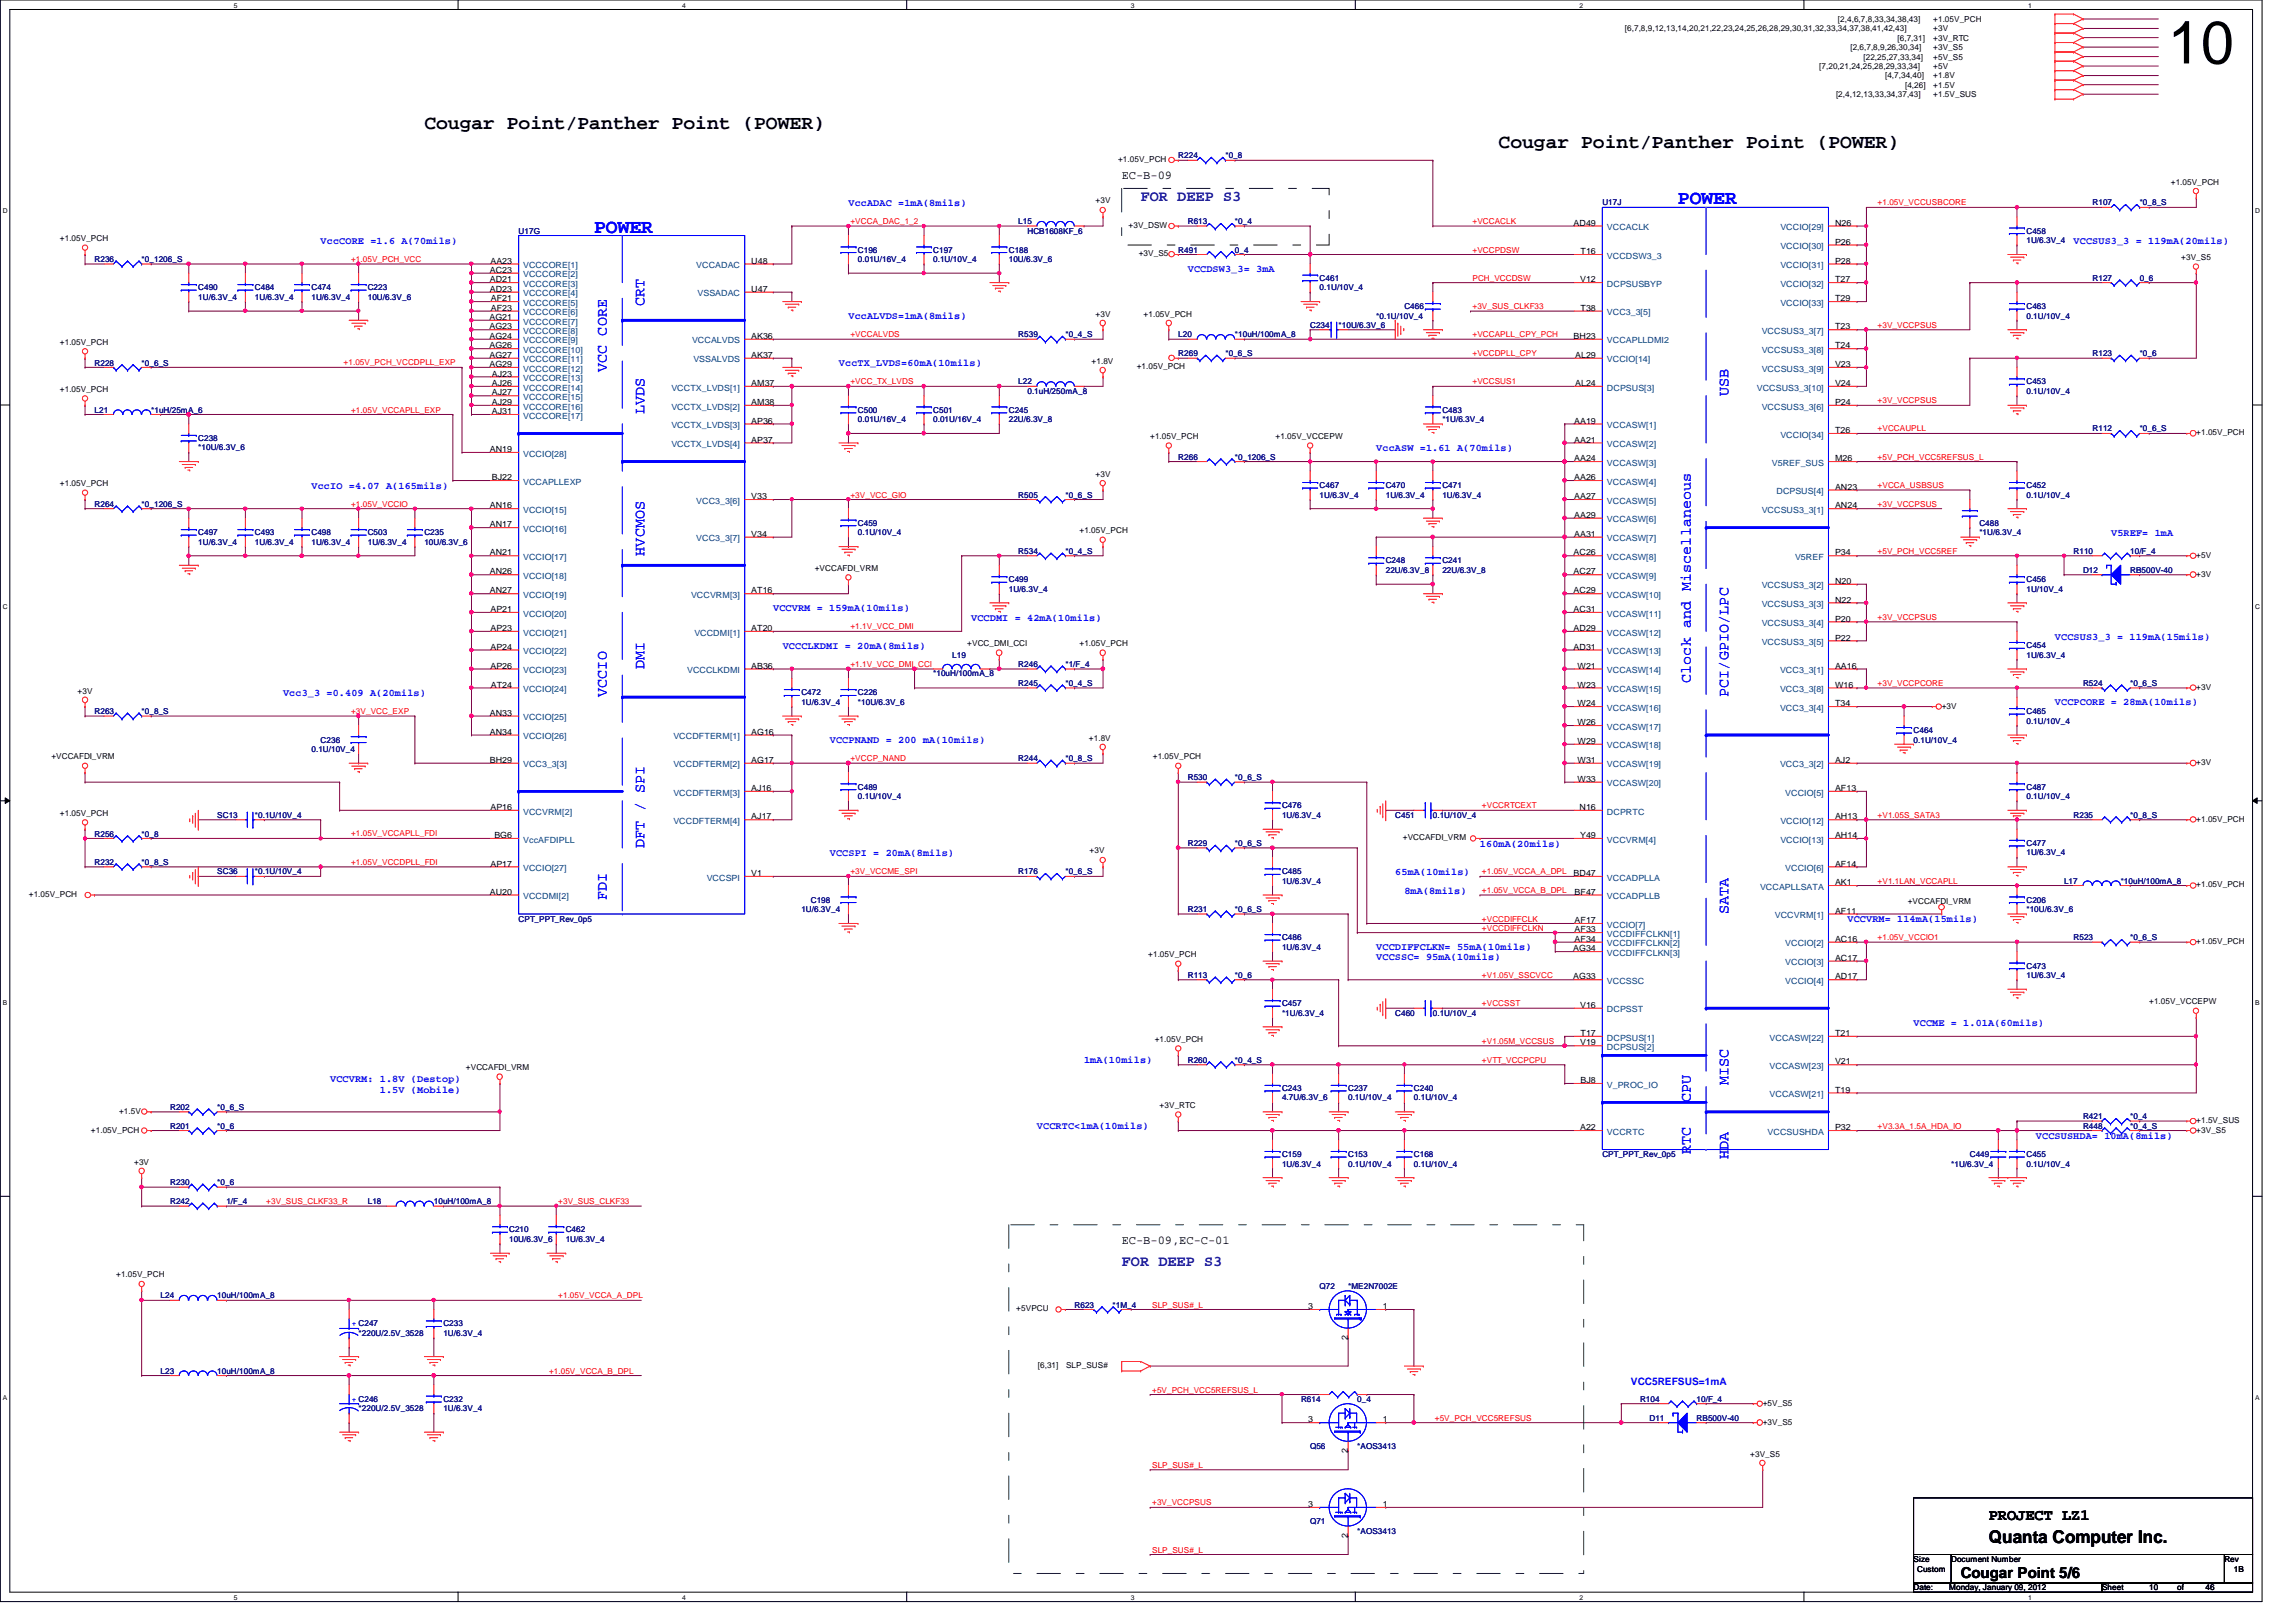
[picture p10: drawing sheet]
<svg xmlns="http://www.w3.org/2000/svg" width="297mm" height="210mm" viewBox="0 0 297 210" stroke-linecap="round" stroke-linejoin="round" font-family="sans-serif">
<defs><g id="words">
<text font-size="7.8" x="280.5" y="8.2">10</text>
<g font-size="2.5">
<text x="54.9" y="16.7">Cougar Point/Panther Point (POWER)</text>
<text x="193.9" y="19.1">Cougar Point/Panther Point (POWER)</text>
</g>
<g font-size="2.5" fill="#00f">
<text x="217.1" y="26.5">POWER</text>
<text x="76.9" y="30.1">POWER</text>
</g>
<text font-size="2.3" x="257.3" y="199.6">Quanta Computer Inc.</text>
<text font-size="2" x="257.3" y="196.8">PROJECT LZ1</text>
<g font-size="1.9" fill="#0000a0">
<text x="147.6" y="26">FOR DEEP S3</text>
<text x="145.1" y="163.8">FOR DEEP S3</text>
</g>
<g font-size="1.9" fill="#00f">
<text x="83.4" y="39.6" transform="rotate(-90 83.4 39.6)">CRT</text>
<text x="78.5" y="48.2" transform="rotate(-90 78.5 48.2)">VCC CORE</text>
<text x="83.4" y="53.6" transform="rotate(-90 83.4 53.6)">LVDS</text>
<text x="223.6" y="51.2" transform="rotate(-90 223.6 51.2)">USB</text>
<text x="83.4" y="71.9" transform="rotate(-90 83.4 71.9)">HVCMOS</text>
<text x="83.4" y="86.6" transform="rotate(-90 83.4 86.6)">DMI</text>
<text x="218.7" y="88.4" transform="rotate(-90 218.7 88.4)">Clock and Miscellaneous</text>
<text x="78.5" y="90.2" transform="rotate(-90 78.5 90.2)">VCCIO</text>
<text x="223.6" y="90.2" transform="rotate(-90 223.6 90.2)">PCI/GPIO/LPC</text>
<text x="83.4" y="109.7" transform="rotate(-90 83.4 109.7)">DFT / SPI</text>
<text x="78.5" y="116.5" transform="rotate(-90 78.5 116.5)">FDI</text>
<text x="223.6" y="118.3" transform="rotate(-90 223.6 118.3)">SATA</text>
<text x="218.7" y="142.7" transform="rotate(-90 218.7 142.7)">CPU</text>
<text x="223.6" y="140.5" transform="rotate(-90 223.6 140.5)">MISC</text>
<text x="218.7" y="149.4" transform="rotate(-90 218.7 149.4)">RTC</text>
<text x="223.6" y="150" transform="rotate(-90 223.6 150)">HDA</text>
</g>
<text font-size="1.9" x="253.7" y="204.2">Cougar Point 5/6</text>
<g font-size="1.6">
<text x="145.1" y="23.2">EC-B-09</text>
<text x="145.1" y="161">EC-B-09,EC-C-01</text>
</g>
<g font-size="1.3" fill="#00f">
<text x="109.8" y="26.7">VccADAC =1mA(8mils)</text>
<text x="41.5" y="31.5">VccCORE =1.6 A(70mils)</text>
<text x="153.7" y="35.2">VCCDSW3_3= 3mA</text>
<text x="268.3" y="31.5">VCCSUS3_3 = 119mA(20mils)</text>
<text x="109.8" y="41.3">VccALVDS=1mA(8mils)</text>
<text x="108.5" y="47.4">VccTX_LVDS=60mA(10mils)</text>
<text x="178.1" y="58.4">VccASW =1.61 A(70mils)</text>
<text x="40.3" y="63.2">VccIO =4.07 A(165mils)</text>
<text x="273.1" y="69.3">V5REF= 1mA</text>
<text x="100" y="79.1">VCCVRM = 159mA(10mils)</text>
<text x="101.3" y="84">VCCCLKDMI = 20mA(8mils)</text>
<text x="125.6" y="80.3">VCCDMI = 42mA(10mils)</text>
<text x="265.9" y="82.8">VCCSUS3_3 = 119mA(15mils)</text>
<text x="36.6" y="90.1">Vcc3_3 =0.409 A(20mils)</text>
<text x="265.9" y="91.3">VCCPCORE = 28mA(10mils)</text>
<text x="107.4" y="96.2">VCCPNAND = 200 mA(10mils)</text>
<text x="107.4" y="110.8">VCCSPI = 20mA(8mils)</text>
<text x="180.5" y="113.2">65mA(10mils)</text>
<text x="191.5" y="109.6">160mA(20mils)</text>
<text x="181.7" y="115.7">8mA(8mils)</text>
<text x="239" y="119.3">VCCVRM= 114mA(15mils)</text>
<text x="178.1" y="123">VCCDIFFCLKN= 55mA(10mils)</text>
<text x="178.1" y="124.2">VCCSSC= 95mA(10mils)</text>
<text x="140.2" y="137.6">1mA(10mils)</text>
<text x="247.6" y="132.8">VCCME = 1.01A(60mils)</text>
<text x="42.7" y="140">VCCVRM: 1.8V (Destop)</text>
<text x="49.1" y="141.5">1.5V (Mobile)</text>
<text x="134.2" y="146.1">VCCRTC&lt;1mA(10mils)</text>
<text x="263.4" y="147.4">VCCSUSHDA= 10mA(8mils)</text>
<text x="211" y="179.2">VCC5REFSUS=1mA</text>
</g>
<g font-size="1.1">
<text x="210.2" y="4">[6,7,8,9,12,13,14,20,21,22,23,24,25,26,28,29,30,31,32,33,34,37,38,41,42,43]</text>
<text x="237.8" y="2.8">[2,4,6,7,8,33,34,38,43]</text>
<text x="245.5" y="5.2">[6,7,31]</text>
<text x="250.1" y="2.8">+1.05V_PCH</text>
<text x="250.1" y="4">+3V</text>
<text x="250.1" y="5.2">+3V_RTC</text>
<text x="235.4" y="8.9">[7,20,21,24,25,28,29,33,34]</text>
<text x="239.4" y="6.5">[2,6,7,8,9,26,30,34]</text>
<text x="241.1" y="7.7">[22,25,27,33,34]</text>
<text x="243.9" y="10.1">[4,7,34,40]</text>
<text x="246.5" y="11.3">[4,26]</text>
<text x="250.1" y="6.5">+3V_S5</text>
<text x="250.1" y="7.7">+5V_S5</text>
<text x="250.1" y="8.9">+5V</text>
<text x="250.1" y="10.1">+1.8V</text>
<text x="250.1" y="11.3">+1.5V</text>
<text x="237.5" y="12.6">[2,4,12,13,33,34,37,43]</text>
<text x="250.1" y="12.6">+1.5V_SUS</text>
<text x="144.6" y="21">+1.05V_PCH</text>
<text x="280.8" y="23.9">+1.05V_PCH</text>
<text x="141.7" y="26.3">+3V</text>
<text x="146" y="29.5">+3V_DSW</text>
<text x="203.6" y="29.2">AD49</text>
<text x="237.4" y="29.2">N26</text>
<text x="7.7" y="31.2">+1.05V_PCH</text>
<text x="63.4" y="35.3">AC23</text>
<text x="63.5" y="34.1">AA23</text>
<text x="97.2" y="34.1">U48</text>
<text x="147.3" y="33.2">+3V_S5</text>
<text x="204.5" y="32.9">T16</text>
<text x="237.4" y="31.7">P26</text>
<text x="237.4" y="34.1">P28</text>
<text x="282.2" y="33.7">+3V_S5</text>
<text x="63.3" y="41.4">AG21</text>
<text x="63.4" y="36.5">AD21</text>
<text x="63.4" y="37.8">AD23</text>
<text x="63.5" y="39">AF21</text>
<text x="63.5" y="40.2">AF23</text>
<text x="97.2" y="37.8">U47</text>
<text x="141.7" y="41">+3V</text>
<text x="148" y="41">+1.05V_PCH</text>
<text x="204.4" y="36.5">V12</text>
<text x="204.5" y="40.2">T38</text>
<text x="237.4" y="36.5">T27</text>
<text x="237.4" y="39">T29</text>
<text x="7.7" y="44.6">+1.05V_PCH</text>
<text x="63.3" y="42.6">AG23</text>
<text x="63.3" y="43.9">AG24</text>
<text x="63.3" y="45.1">AG26</text>
<text x="63.3" y="46.3">AG27</text>
<text x="63.3" y="47.5">AG29</text>
<text x="97.2" y="43.9">AK36</text>
<text x="97.2" y="46.3">AK37</text>
<text x="141.2" y="47.1">+1.8V</text>
<text x="147.1" y="47.8">+1.05V_PCH</text>
<text x="203.6" y="43.9">BH23</text>
<text x="203.8" y="46.3">AL29</text>
<text x="237.4" y="47.5">V23</text>
<text x="237.4" y="45.1">T24</text>
<text x="237.4" y="42.6">T23</text>
<text x="7.7" y="50.7">+1.05V_PCH</text>
<text x="63.6" y="48.7">AJ23</text>
<text x="63.6" y="50">AJ26</text>
<text x="63.6" y="51.2">AJ27</text>
<text x="63.6" y="52.4">AJ29</text>
<text x="63.6" y="53.6">AJ31</text>
<text x="97.2" y="50">AM37</text>
<text x="97.2" y="52.4">AM38</text>
<text x="203.8" y="50">AL24</text>
<text x="237.4" y="52.4">P24</text>
<text x="237.4" y="50">V24</text>
<text x="63.4" y="58.5">AN19</text>
<text x="97.2" y="57.3">AP37</text>
<text x="97.2" y="54.8">AP36</text>
<text x="148.8" y="56.8">+1.05V_PCH</text>
<text x="165" y="56.8">+1.05V_VCCEPW</text>
<text x="203.7" y="54.8">AA19</text>
<text x="203.7" y="57.3">AA21</text>
<text x="203.7" y="59.7">AA24</text>
<text x="237.4" y="59.7">M26</text>
<text x="237.4" y="56">T26</text>
<text x="284.1" y="56.3">+1.05V_PCH</text>
<text x="7.7" y="62.9">+1.05V_PCH</text>
<text x="63.4" y="65.8">AN16</text>
<text x="63.6" y="62.1">BJ22</text>
<text x="97.2" y="64.6">V33</text>
<text x="141.7" y="61.7">+3V</text>
<text x="203.7" y="64.6">AA27</text>
<text x="203.7" y="62.1">AA26</text>
<text x="237.4" y="65.8">AN24</text>
<text x="237.4" y="63.4">AN23</text>
<text x="63.4" y="71.9">AN21</text>
<text x="63.4" y="68.2">AN17</text>
<text x="97.2" y="69.5">V34</text>
<text x="139.7" y="69">+1.05V_PCH</text>
<text x="203.6" y="71.9">AC26</text>
<text x="203.7" y="67">AA29</text>
<text x="203.7" y="69.5">AA31</text>
<text x="237.4" y="71.9">P34</text>
<text x="63.4" y="74.3">AN26</text>
<text x="63.4" y="76.8">AN27</text>
<text x="97.2" y="76.8">AT16</text>
<text x="105.4" y="73.9">+VCCAFDI_VRM</text>
<text x="203.6" y="74.3">AC27</text>
<text x="203.6" y="76.8">AC29</text>
<text x="237.4" y="75.6">N20</text>
<text x="237.4" y="78">N22</text>
<text x="284.1" y="72.2">+5V</text>
<text x="284.1" y="74.6">+3V</text>
<text x="63.5" y="79.2">AP21</text>
<text x="63.5" y="81.7">AP23</text>
<text x="97.2" y="81.7">AT20</text>
<text x="125.1" y="83.7">+VCC_DMI_CCI</text>
<text x="139.7" y="83.7">+1.05V_PCH</text>
<text x="203.6" y="79.2">AC31</text>
<text x="203.6" y="81.7">AD29</text>
<text x="237.4" y="80.4">P20</text>
<text x="237.4" y="82.9">P22</text>
<text x="10" y="89.7">+3V</text>
<text x="63.5" y="86.5">AP26</text>
<text x="63.5" y="84.1">AP24</text>
<text x="63.5" y="89">AT24</text>
<text x="97.2" y="86.5">AB36</text>
<text x="203.6" y="84.1">AD31</text>
<text x="204.1" y="86.5">W21</text>
<text x="204.1" y="89">W23</text>
<text x="237.4" y="86.5">AA16</text>
<text x="237.4" y="89">W16</text>
<text x="284.1" y="89.2">+3V</text>
<text x="63.4" y="92.6">AN33</text>
<text x="63.4" y="95.1">AN34</text>
<text x="97.2" y="95.1">AG16</text>
<text x="140.9" y="95.8">+1.8V</text>
<text x="204.1" y="91.4">W24</text>
<text x="204.1" y="93.9">W26</text>
<text x="237.4" y="91.4">T34</text>
<text x="251.2" y="91.7">+3V</text>
<text x="6.6" y="98.3">+VCCAFDI_VRM</text>
<text x="63.4" y="98.7">BH29</text>
<text x="97.2" y="98.7">AG17</text>
<text x="149.1" y="98.3">+1.05V_PCH</text>
<text x="204.1" y="96.3">W29</text>
<text x="204.1" y="98.7">W31</text>
<text x="204.1" y="101.2">W33</text>
<text x="237.4" y="98.7">AJ2</text>
<text x="284.1" y="99">+3V</text>
<text x="7.7" y="105.6">+1.05V_PCH</text>
<text x="63.5" y="104.8">AP16</text>
<text x="97.2" y="106">AJ17</text>
<text x="97.2" y="102.4">AJ16</text>
<text x="204.3" y="104.8">N16</text>
<text x="237.4" y="102.4">AF13</text>
<text x="237.4" y="106">AH13</text>
<text x="284.1" y="106.3">+1.05V_PCH</text>
<text x="63.5" y="112.1">AP17</text>
<text x="64" y="108.5">BG6</text>
<text x="97.2" y="113.4">V1</text>
<text x="141" y="110.4">+3V</text>
<text x="181.5" y="108.8">+VCCAFDI_VRM</text>
<text x="203.6" y="113.4">BD47</text>
<text x="204.4" y="108.5">Y49</text>
<text x="237.4" y="112.1">AF14</text>
<text x="237.4" y="108.5">AH14</text>
<text x="3.7" y="116.1">+1.05V_PCH</text>
<text x="63.4" y="115.8">AU20</text>
<text x="203.7" y="115.8">BF47</text>
<text x="203.7" y="119.5">AF17</text>
<text x="237.4" y="118.2">AF11</text>
<text x="237.4" y="114.6">AK1</text>
<text x="246.8" y="116.9">+VCCAFDI_VRM</text>
<text x="284.1" y="114.9">+1.05V_PCH</text>
<text x="148.5" y="123.9">+1.05V_PCH</text>
<text x="203.5" y="123.1">AG34</text>
<text x="203.7" y="120.6">AF33</text>
<text x="203.7" y="121.9">AF34</text>
<text x="237.4" y="121.9">AC16</text>
<text x="237.4" y="124.3">AC17</text>
<text x="284.1" y="122.2">+1.05V_PCH</text>
<text x="203.5" y="126.7">AG33</text>
<text x="204.4" y="130.4">V16</text>
<text x="237.4" y="126.7">AD17</text>
<text x="278" y="130">+1.05V_VCCEPW</text>
<text x="149.4" y="134.8">+1.05V_PCH</text>
<text x="204.4" y="135.3">V19</text>
<text x="204.5" y="134.1">T17</text>
<text x="237.4" y="134.1">T21</text>
<text x="237.4" y="137.8">V21</text>
<text x="60.3" y="138.5">+VCCAFDI_VRM</text>
<text x="150" y="143.4">+3V_RTC</text>
<text x="204.5" y="140.2">BJ8</text>
<text x="237.4" y="141.4">T19</text>
<text x="11.8" y="146.6">+1.05V_PCH</text>
<text x="15.4" y="144.1">+1.5V</text>
<text x="204.4" y="146.3">A22</text>
<text x="237.4" y="146.3">P32</text>
<text x="284.1" y="146.6">+3V_S5</text>
<text x="284.1" y="145.3">+1.5V_SUS</text>
<text x="17.4" y="150.7">+3V</text>
<text x="15" y="165.3">+1.05V_PCH</text>
<text x="131.5" y="169.7">+5VPCU</text>
<text x="169.2" y="169.4">3</text>
<text x="174.4" y="173.4" transform="rotate(-90 174.4 173.4)">2</text>
<text x="178.9" y="169.4">1</text>
<text x="134.3" y="177">[6,31]</text>
<text x="137.9" y="177">SLP_SUS#</text>
<text x="169.2" y="184.1">3</text>
<text x="178.9" y="184.1">1</text>
<text x="228" y="181.9">+5V_S5</text>
<text x="228" y="184.4">+3V_S5</text>
<text x="174.4" y="188" transform="rotate(-90 174.4 188)">2</text>
<text x="226.4" y="188.5">+3V_S5</text>
<text x="169.2" y="195">3</text>
<text x="178.9" y="195">1</text>
<text x="174.4" y="199" transform="rotate(-90 174.4 199)">2</text>
<text x="247.6" y="202.1">Size</text>
<text x="248" y="203.4">Custom</text>
<text x="252.4" y="202.1">Document Number</text>
<text x="287.8" y="202.1">Rev</text>
<text x="289" y="203.4">1B</text>
<text x="247.6" y="205.8">Date:</text>
<text x="252.2" y="205.8">Monday, January 09, 2012</text>
<text x="271.9" y="205.8">Sheet</text>
<text x="278" y="205.8">10</text>
<text x="281.7" y="205.8">of</text>
<text x="285.3" y="205.8">46</text>
</g>
<g font-size="1.1" fill="#000080">
<text x="152.4" y="20.5">R224</text>
<text x="158.5" y="20.5">*0_8</text>
<text x="131.7" y="29">L15</text>
<text x="153.7" y="29">R613</text>
<text x="159.8" y="29">*0_4</text>
<text x="207.3" y="26.6">U17J</text>
<text x="270.7" y="26.6">R107</text>
<text x="276.8" y="26.6">*0_8_S</text>
<text x="12.2" y="33.9">R236</text>
<text x="18.3" y="33.9">*0_1206_S</text>
<text x="67.1" y="30.2">U17G</text>
<text x="111" y="32.7">C196</text>
<text x="111" y="33.9">0.01U/16V_4</text>
<text x="120.7" y="32.7">C197</text>
<text x="120.7" y="33.9">0.1U/10V_4</text>
<text x="130.5" y="32.7">C188</text>
<text x="130.5" y="33.9">10U/6.3V_6</text>
<text x="132.9" y="30.2">HCB1608KF_6</text>
<text x="152.4" y="32.7">R491</text>
<text x="159.8" y="32.7">0_4</text>
<text x="262.2" y="30.2">C458</text>
<text x="262.2" y="31.5">1U/6.3V_4</text>
<text x="25.7" y="37.5">C490</text>
<text x="25.7" y="38.8">1U/6.3V_4</text>
<text x="33" y="37.5">C484</text>
<text x="33" y="38.8">1U/6.3V_4</text>
<text x="40.3" y="37.5">C474</text>
<text x="40.3" y="38.8">1U/6.3V_4</text>
<text x="47.6" y="37.5">C223</text>
<text x="47.6" y="38.8">10U/6.3V_6</text>
<text x="170.7" y="36.3">C461</text>
<text x="170.7" y="37.5">0.1U/10V_4</text>
<text x="178.1" y="41.2">*0.1U/10V_4</text>
<text x="181.7" y="40">C466</text>
<text x="262.2" y="40">C463</text>
<text x="262.2" y="41.2">0.1U/10V_4</text>
<text x="270.7" y="36.3">R127</text>
<text x="276.8" y="36.3">0_6</text>
<text x="12.2" y="47.3">R228</text>
<text x="18.3" y="47.3">*0_6_S</text>
<text x="131.7" y="43.6">R539</text>
<text x="137.8" y="43.6">*0_4_S</text>
<text x="152.4" y="43.6">L20</text>
<text x="152.4" y="46.1">R269</text>
<text x="158.5" y="46.1">*0_6_S</text>
<text x="159.8" y="43.6">*10uH/100mA_8</text>
<text x="169.5" y="42.4">C234</text>
<text x="173.2" y="42.4">*10U/6.3V_6</text>
<text x="270.7" y="46.1">R123</text>
<text x="276.8" y="46.1">*0_6</text>
<text x="12.2" y="53.4">L21</text>
<text x="19.6" y="53.4">*1uH/25mA_6</text>
<text x="111" y="53.4">C500</text>
<text x="120.7" y="53.4">C501</text>
<text x="130.5" y="53.4">C245</text>
<text x="131.7" y="49.7">L22</text>
<text x="132.9" y="51">0.1uH/250mA_8</text>
<text x="186.6" y="53.4">C483</text>
<text x="262.2" y="49.7">C453</text>
<text x="262.2" y="51">0.1U/10V_4</text>
<text x="25.7" y="57.1">C238</text>
<text x="25.7" y="58.3">*10U/6.3V_6</text>
<text x="111" y="54.6">0.01U/16V_4</text>
<text x="120.7" y="54.6">0.01U/16V_4</text>
<text x="130.5" y="54.6">22U/6.3V_8</text>
<text x="152.4" y="59.5">R266</text>
<text x="159.8" y="59.5">*0_1206_S</text>
<text x="186.6" y="54.6">*1U/6.3V_4</text>
<text x="270.7" y="55.8">R112</text>
<text x="276.8" y="55.8">*0_6_S</text>
<text x="12.2" y="65.6">R264</text>
<text x="18.3" y="65.6">*0_1206_S</text>
<text x="131.7" y="64.4">R505</text>
<text x="137.8" y="64.4">*0_6_S</text>
<text x="170.7" y="63.2">C467</text>
<text x="170.7" y="64.4">1U/6.3V_4</text>
<text x="179.3" y="63.2">C470</text>
<text x="179.3" y="64.4">1U/6.3V_4</text>
<text x="186.6" y="63.2">C471</text>
<text x="186.6" y="64.4">1U/6.3V_4</text>
<text x="262.2" y="63.2">C452</text>
<text x="262.2" y="64.4">0.1U/10V_4</text>
<text x="25.7" y="69.3">C497</text>
<text x="25.7" y="70.5">1U/6.3V_4</text>
<text x="33" y="69.3">C493</text>
<text x="33" y="70.5">1U/6.3V_4</text>
<text x="40.3" y="69.3">C498</text>
<text x="40.3" y="70.5">1U/6.3V_4</text>
<text x="47.6" y="69.3">C503</text>
<text x="47.6" y="70.5">1U/6.3V_4</text>
<text x="54.9" y="69.3">C235</text>
<text x="54.9" y="70.5">10U/6.3V_6</text>
<text x="111" y="68">C459</text>
<text x="111" y="69.3">0.1U/10V_4</text>
<text x="131.7" y="71.7">R534</text>
<text x="137.8" y="71.7">*0_4_S</text>
<text x="256.1" y="68">C488</text>
<text x="256.1" y="69.3">*1U/6.3V_4</text>
<text x="268.3" y="71.7">R110</text>
<text x="275.6" y="71.7">10/F_4</text>
<text x="130.5" y="75.4">C499</text>
<text x="130.5" y="76.6">1U/6.3V_4</text>
<text x="179.3" y="72.9">C248</text>
<text x="179.3" y="74.1">22U/6.3V_8</text>
<text x="186.6" y="72.9">C241</text>
<text x="186.6" y="74.1">22U/6.3V_8</text>
<text x="262.2" y="75.4">C456</text>
<text x="262.2" y="76.6">1U/10V_4</text>
<text x="269.5" y="74.1">D12</text>
<text x="275.6" y="74.1">RB500V-40</text>
<text x="262.2" y="83.9">C454</text>
<text x="120.7" y="87.5">*10uH/100mA_8</text>
<text x="123.2" y="85.1">L19</text>
<text x="131.7" y="86.3">R246</text>
<text x="131.7" y="88.8">R245</text>
<text x="137.8" y="86.3">*1/F_4</text>
<text x="137.8" y="88.8">*0_4_S</text>
<text x="262.2" y="85.1">1U/6.3V_4</text>
<text x="269.5" y="88.8">R524</text>
<text x="275.6" y="88.8">*0_6_S</text>
<text x="12.2" y="92.4">R263</text>
<text x="18.3" y="92.4">*0_8_S</text>
<text x="103.7" y="90">C472</text>
<text x="103.7" y="91.2">1U/6.3V_4</text>
<text x="111" y="90">C226</text>
<text x="111" y="91.2">*10U/6.3V_6</text>
<text x="247.6" y="94.9">C464</text>
<text x="262.2" y="92.4">C465</text>
<text x="262.2" y="93.6">0.1U/10V_4</text>
<text x="40.3" y="97.3">0.1U/10V_4</text>
<text x="41.5" y="96.1">C236</text>
<text x="131.7" y="98.5">R244</text>
<text x="137.8" y="98.5">*0_8_S</text>
<text x="153.7" y="101">R530</text>
<text x="159.8" y="101">*0_6_S</text>
<text x="247.6" y="96.1">0.1U/10V_4</text>
<text x="28.1" y="105.8">SC13</text>
<text x="33" y="105.8">*0.1U/10V_4</text>
<text x="111" y="102.2">C489</text>
<text x="111" y="103.4">0.1U/10V_4</text>
<text x="165.9" y="104.6">C476</text>
<text x="165.9" y="105.8">1U/6.3V_4</text>
<text x="180.5" y="105.8">C451</text>
<text x="185.4" y="105.8">0.1U/10V_4</text>
<text x="262.2" y="102.2">C487</text>
<text x="262.2" y="103.4">0.1U/10V_4</text>
<text x="268.3" y="105.8">R235</text>
<text x="275.6" y="105.8">*0_8_S</text>
<text x="12.2" y="111.9">R232</text>
<text x="12.2" y="108.3">R256</text>
<text x="18.3" y="111.9">*0_8_S</text>
<text x="18.3" y="108.3">*0_8</text>
<text x="28.1" y="113.2">SC36</text>
<text x="33" y="113.2">*0.1U/10V_4</text>
<text x="131.7" y="113.2">R176</text>
<text x="137.8" y="113.2">*0_6_S</text>
<text x="153.7" y="109.5">R229</text>
<text x="159.8" y="109.5">*0_6_S</text>
<text x="165.9" y="113.2">C485</text>
<text x="262.2" y="109.5">C477</text>
<text x="262.2" y="110.7">1U/6.3V_4</text>
<text x="67.1" y="119.3">CPT_PPT_Rev_0p5</text>
<text x="103.7" y="118">1U/6.3V_4</text>
<text x="104.9" y="116.8">C198</text>
<text x="153.7" y="118">R231</text>
<text x="159.8" y="118">*0_6_S</text>
<text x="165.9" y="114.4">1U/6.3V_4</text>
<text x="262.2" y="116.8">C206</text>
<text x="262.2" y="118">*10U/6.3V_6</text>
<text x="267" y="114.4">L17</text>
<text x="274.4" y="114.4">*10uH/100mA_8</text>
<text x="165.9" y="121.7">C486</text>
<text x="165.9" y="122.9">1U/6.3V_4</text>
<text x="262.2" y="125.3">C473</text>
<text x="268.3" y="121.7">R523</text>
<text x="275.6" y="121.7">*0_6_S</text>
<text x="153.7" y="126.6">R113</text>
<text x="159.8" y="126.6">*0_6</text>
<text x="165.9" y="130.2">C457</text>
<text x="165.9" y="131.4">*1U/6.3V_4</text>
<text x="180.5" y="131.4">C460</text>
<text x="185.4" y="131.4">0.1U/10V_4</text>
<text x="262.2" y="126.6">1U/6.3V_4</text>
<text x="153.7" y="137.5">R260</text>
<text x="159.8" y="137.5">*0_4_S</text>
<text x="22" y="143.6">R202</text>
<text x="28.1" y="143.6">*0_6_S</text>
<text x="165.9" y="141.2">C243</text>
<text x="165.9" y="142.4">4.7U/6.3V_6</text>
<text x="174.4" y="141.2">C237</text>
<text x="174.4" y="142.4">0.1U/10V_4</text>
<text x="182.9" y="141.2">C240</text>
<text x="182.9" y="142.4">0.1U/10V_4</text>
<text x="22" y="146">R201</text>
<text x="28.1" y="146">*0_6</text>
<text x="165.9" y="149.7">C159</text>
<text x="174.4" y="149.7">C153</text>
<text x="182.9" y="149.7">C168</text>
<text x="207.3" y="149.7">CPT_PPT_Rev_0p5</text>
<text x="254.8" y="149.7">C449</text>
<text x="262.2" y="149.7">C455</text>
<text x="269.5" y="144.9">R421</text>
<text x="269.5" y="146">R448</text>
<text x="275.6" y="144.9">*0_4</text>
<text x="275.6" y="146">*0_4_S</text>
<text x="22" y="153.4">R230</text>
<text x="22" y="155.8">R242</text>
<text x="28.1" y="153.4">*0_6</text>
<text x="29.3" y="155.8">1/F_4</text>
<text x="47.6" y="155.8">L18</text>
<text x="56.1" y="155.8">10uH/100mA_8</text>
<text x="165.9" y="151">1U/6.3V_4</text>
<text x="174.4" y="151">0.1U/10V_4</text>
<text x="182.9" y="151">0.1U/10V_4</text>
<text x="252.4" y="151">*1U/6.3V_4</text>
<text x="262.2" y="151">0.1U/10V_4</text>
<text x="65.9" y="159.5">C210</text>
<text x="65.9" y="160.7">10U/6.3V_6</text>
<text x="73.2" y="159.5">C462</text>
<text x="73.2" y="160.7">1U/6.3V_4</text>
<text x="170.7" y="166.8">Q72</text>
<text x="174.4" y="166.8">*ME2N7002E</text>
<text x="20.8" y="168">L24</text>
<text x="28.1" y="168">10uH/100mA_8</text>
<text x="46.4" y="172.9">*220U/2.5V_3528</text>
<text x="57.4" y="171.7">C233</text>
<text x="57.4" y="172.9">1U/6.3V_4</text>
<text x="139" y="169.2">R623</text>
<text x="143.9" y="169.2">*1M_4</text>
<text x="20.8" y="177.8">L23</text>
<text x="28.1" y="177.8">10uH/100mA_8</text>
<text x="46.4" y="182.6">*220U/2.5V_3528</text>
<text x="57.4" y="181.4">C232</text>
<text x="57.4" y="182.6">1U/6.3V_4</text>
<text x="168.3" y="181.4">R614</text>
<text x="175.6" y="181.4">0_4</text>
<text x="212.2" y="181.4">R104</text>
<text x="213.4" y="183.9">D11</text>
<text x="219.5" y="181.4">10/F_4</text>
<text x="219.5" y="183.9">RB500V-40</text>
<text x="169.5" y="187.5">Q56</text>
<text x="175.6" y="187.5">*AOS3413</text>
<text x="169.5" y="197.3">Q71</text>
<text x="175.6" y="198.5">*AOS3413</text>
</g>
<g font-size="1.1" fill="#f00">
<text x="110" y="29">+VCCA_DAC_1_2</text>
<text x="190.5" y="29">+VCCACLK</text>
<text x="242.9" y="26.6">+1.05V_VCCUSBCORE</text>
<text x="45.4" y="33.9">+1.05V_PCH_VCC</text>
<text x="190.5" y="32.7">+VCCPDSW</text>
<text x="190.5" y="40">+3V_SUS_CLKF33</text>
<text x="190.5" y="36.3">PCH_VCCDSW</text>
<text x="44.4" y="47.3">+1.05V_PCH_VCCDPLL_EXP</text>
<text x="110" y="43.6">+VCCALVDS</text>
<text x="190.5" y="43.6">+VCCAPLL_CPY_PCH</text>
<text x="190.5" y="46.1">+VCCDPLL_CPY</text>
<text x="242.9" y="42.4">+3V_VCCPSUS</text>
<text x="45.4" y="53.4">+1.05V_VCCAPLL_EXP</text>
<text x="110" y="49.7">+VCC_TX_LVDS</text>
<text x="190.5" y="49.7">+VCCSUS1</text>
<text x="242.9" y="52.2">+3V_VCCPSUS</text>
<text x="242.9" y="55.8">+VCCAUPLL</text>
<text x="242.9" y="59.5">+5V_PCH_VCC5REFSUS_L</text>
<text x="45.4" y="65.6">+1.05V_VCCIO</text>
<text x="110" y="64.4">+3V_VCC_GIO</text>
<text x="242.9" y="63.2">+VCCA_USBSUS</text>
<text x="242.9" y="65.6">+3V_VCCPSUS</text>
<text x="242.9" y="71.7">+5V_PCH_VCC5REF</text>
<text x="110" y="81.4">+1.1V_VCC_DMI</text>
<text x="242.9" y="80.2">+3V_VCCPSUS</text>
<text x="110" y="86.3">+1.1V_VCC_DMI_CCI</text>
<text x="242.9" y="88.8">+3V_VCCPCORE</text>
<text x="45.4" y="92.4">+3V_VCC_EXP</text>
<text x="110" y="98.5">+VCCP_NAND</text>
<text x="191.7" y="104.6">+VCCRTCEXT</text>
<text x="242.9" y="105.8">+V1.05S_SATA3</text>
<text x="45.4" y="111.9">+1.05V_VCCDPLL_FDI</text>
<text x="45.4" y="108.2">+1.05V_VCCAPLL_FDI</text>
<text x="110" y="113.2">+3V_VCCME_SPI</text>
<text x="191.7" y="113.2">+1.05V_VCCA_A_DPL</text>
<text x="191.7" y="119.3">+VCCDIFFCLK</text>
<text x="191.7" y="115.6">+1.05V_VCCA_B_DPL</text>
<text x="242.9" y="114.3">+V1.1LAN_VCCAPLL</text>
<text x="191.7" y="120.4">+VCCDIFFCLKN</text>
<text x="242.9" y="121.7">+1.05V_VCCIO1</text>
<text x="191.7" y="130.2">+VCCSST</text>
<text x="191.7" y="126.5">+V1.05V_SSCVCC</text>
<text x="191.7" y="137.5">+VTT_VCCPCPU</text>
<text x="191.7" y="135.1">+V1.05M_VCCSUS</text>
<text x="242.9" y="146">+V3.3A_1.5A_HDA_IO</text>
<text x="34.5" y="155.8">+3V_SUS_CLKF33_R</text>
<text x="72.2" y="155.8">+3V_SUS_CLKF33</text>
<text x="72.2" y="168">+1.05V_VCCA_A_DPL</text>
<text x="149.1" y="169.2">SLP_SUS#_L</text>
<text x="71" y="177.8">+1.05V_VCCA_B_DPL</text>
<text x="149.1" y="180.2">+5V_PCH_VCC5REFSUS_L</text>
<text x="185.6" y="183.9">+5V_PCH_VCC5REFSUS</text>
<text x="149.1" y="189.9">SLP_SUS#_L</text>
<text x="149.1" y="194.8">+3V_VCCPSUS</text>
<text x="149.1" y="200.9">SLP_SUS#_L</text>
</g>
<g font-size="1.1" fill="#004080">
<text x="207.9" y="29.8">VCCACLK</text>
<text x="230.3" y="29.8">VCCIO[29]</text>
<text x="67.7" y="34.7">VCCCORE[1]</text>
<text x="67.7" y="35.9">VCCCORE[2]</text>
<text x="90.1" y="34.7">VCCADAC</text>
<text x="207.9" y="33.5">VCCDSW3_3</text>
<text x="230.3" y="32.3">VCCIO[30]</text>
<text x="230.3" y="34.7">VCCIO[31]</text>
<text x="67.7" y="37.1">VCCCORE[3]</text>
<text x="67.7" y="38.4">VCCCORE[4]</text>
<text x="67.7" y="39.6">VCCCORE[5]</text>
<text x="67.7" y="40.8">VCCCORE[6]</text>
<text x="67.7" y="42">VCCCORE[7]</text>
<text x="90.3" y="38.4">VSSADAC</text>
<text x="207.9" y="37.1">DCPSUSBYP</text>
<text x="207.9" y="40.8">VCC3_3[5]</text>
<text x="230.3" y="37.1">VCCIO[32]</text>
<text x="230.3" y="39.6">VCCIO[33]</text>
<text x="67.7" y="43.2">VCCCORE[8]</text>
<text x="67.7" y="44.4">VCCCORE[9]</text>
<text x="67.7" y="45.7">VCCCORE[10]</text>
<text x="67.7" y="46.9">VCCCORE[11]</text>
<text x="89.5" y="44.4">VCCALVDS</text>
<text x="89.7" y="46.9">VSSALVDS</text>
<text x="207.9" y="46.9">VCCIO[14]</text>
<text x="207.9" y="44.4">VCCAPLLDMI2</text>
<text x="227.9" y="45.7">VCCSUS3_3[8]</text>
<text x="227.9" y="43.2">VCCSUS3_3[7]</text>
<text x="67.7" y="48.1">VCCCORE[12]</text>
<text x="67.7" y="49.3">VCCCORE[13]</text>
<text x="67.7" y="50.5">VCCCORE[14]</text>
<text x="67.7" y="51.8">VCCCORE[15]</text>
<text x="67.7" y="53">VCCCORE[16]</text>
<text x="86.9" y="50.5">VCCTX_LVDS[1]</text>
<text x="86.9" y="53">VCCTX_LVDS[2]</text>
<text x="207.9" y="50.5">DCPSUS[3]</text>
<text x="227.3" y="50.5">VCCSUS3_3[10]</text>
<text x="227.9" y="53">VCCSUS3_3[6]</text>
<text x="227.9" y="48.1">VCCSUS3_3[9]</text>
<text x="67.7" y="59.1">VCCIO[28]</text>
<text x="67.7" y="54.2">VCCCORE[17]</text>
<text x="86.9" y="57.9">VCCTX_LVDS[4]</text>
<text x="86.9" y="55.4">VCCTX_LVDS[3]</text>
<text x="207.9" y="55.4">VCCASW[1]</text>
<text x="207.9" y="57.9">VCCASW[2]</text>
<text x="230.3" y="56.6">VCCIO[34]</text>
<text x="67.7" y="62.7">VCCAPLLEXP</text>
<text x="90.1" y="65.2">VCC3_3[6]</text>
<text x="207.9" y="60.3">VCCASW[3]</text>
<text x="207.9" y="65.2">VCCASW[5]</text>
<text x="207.9" y="62.7">VCCASW[4]</text>
<text x="229.2" y="60.3">V5REF_SUS</text>
<text x="229.8" y="64">DCPSUS[4]</text>
<text x="67.7" y="66.4">VCCIO[15]</text>
<text x="67.7" y="68.8">VCCIO[16]</text>
<text x="90.1" y="70.1">VCC3_3[7]</text>
<text x="207.9" y="67.6">VCCASW[6]</text>
<text x="207.9" y="70.1">VCCASW[7]</text>
<text x="227.9" y="66.4">VCCSUS3_3[1]</text>
<text x="67.7" y="72.5">VCCIO[17]</text>
<text x="67.7" y="74.9">VCCIO[18]</text>
<text x="67.7" y="77.4">VCCIO[19]</text>
<text x="89.4" y="77.4">VCCVRM[3]</text>
<text x="207.9" y="72.5">VCCASW[8]</text>
<text x="207.9" y="74.9">VCCASW[9]</text>
<text x="207.9" y="77.4">VCCASW[10]</text>
<text x="227.9" y="76.2">VCCSUS3_3[2]</text>
<text x="232.2" y="72.5">V5REF</text>
<text x="67.7" y="79.8">VCCIO[20]</text>
<text x="67.7" y="82.3">VCCIO[21]</text>
<text x="89.8" y="82.3">VCCDMI[1]</text>
<text x="207.9" y="79.8">VCCASW[11]</text>
<text x="207.9" y="82.3">VCCASW[12]</text>
<text x="227.9" y="78.6">VCCSUS3_3[3]</text>
<text x="227.9" y="81">VCCSUS3_3[4]</text>
<text x="227.9" y="83.5">VCCSUS3_3[5]</text>
<text x="67.7" y="87.1">VCCIO[23]</text>
<text x="67.7" y="89.6">VCCIO[24]</text>
<text x="67.7" y="84.7">VCCIO[22]</text>
<text x="88.9" y="87.1">VCCCLKDMI</text>
<text x="207.9" y="84.7">VCCASW[13]</text>
<text x="207.9" y="87.1">VCCASW[14]</text>
<text x="207.9" y="89.6">VCCASW[15]</text>
<text x="230.3" y="87.1">VCC3_3[1]</text>
<text x="230.3" y="89.6">VCC3_3[8]</text>
<text x="67.7" y="93.2">VCCIO[25]</text>
<text x="67.7" y="95.7">VCCIO[26]</text>
<text x="87.1" y="95.7">VCCDFTERM[1]</text>
<text x="207.9" y="92">VCCASW[16]</text>
<text x="207.9" y="94.4">VCCASW[17]</text>
<text x="230.3" y="92">VCC3_3[4]</text>
<text x="67.7" y="99.3">VCC3_3[3]</text>
<text x="87.1" y="99.3">VCCDFTERM[2]</text>
<text x="207.9" y="96.9">VCCASW[18]</text>
<text x="207.9" y="99.3">VCCASW[19]</text>
<text x="207.9" y="101.8">VCCASW[20]</text>
<text x="230.3" y="99.3">VCC3_3[2]</text>
<text x="67.7" y="105.4">VCCVRM[2]</text>
<text x="87.1" y="106.6">VCCDFTERM[4]</text>
<text x="87.1" y="103">VCCDFTERM[3]</text>
<text x="207.9" y="105.4">DCPRTC</text>
<text x="230.3" y="106.6">VCCIO[12]</text>
<text x="231" y="103">VCCIO[5]</text>
<text x="67.7" y="109.1">VccAFDIPLL</text>
<text x="67.7" y="112.7">VCCIO[27]</text>
<text x="91.4" y="114">VCCSPI</text>
<text x="207.9" y="114">VCCADPLLA</text>
<text x="207.9" y="109.1">VCCVRM[4]</text>
<text x="230.3" y="109.1">VCCIO[13]</text>
<text x="231" y="112.7">VCCIO[6]</text>
<text x="67.7" y="116.4">VCCDMI[2]</text>
<text x="207.9" y="116.4">VCCADPLLB</text>
<text x="227.7" y="115.1">VCCAPLLSATA</text>
<text x="229.6" y="118.8">VCCVRM[1]</text>
<text x="207.9" y="121.2">VCCDIFFCLKN[1]</text>
<text x="207.9" y="122.5">VCCDIFFCLKN[2]</text>
<text x="207.9" y="120.1">VCCIO[7]</text>
<text x="207.9" y="123.7">VCCDIFFCLKN[3]</text>
<text x="231" y="122.5">VCCIO[2]</text>
<text x="231" y="124.9">VCCIO[3]</text>
<text x="207.9" y="127.3">VCCSSC</text>
<text x="207.9" y="131">DCPSST</text>
<text x="231" y="127.3">VCCIO[4]</text>
<text x="207.9" y="134.7">DCPSUS[1]</text>
<text x="207.9" y="135.9">DCPSUS[2]</text>
<text x="228.9" y="134.7">VCCASW[22]</text>
<text x="207.9" y="140.8">V_PROC_IO</text>
<text x="228.9" y="138.3">VCCASW[23]</text>
<text x="228.9" y="142">VCCASW[21]</text>
<text x="207.9" y="146.9">VCCRTC</text>
<text x="228.7" y="146.9">VCCSUSHDA</text>
</g>
<g font-size="1.1" fill="#00f">
<text x="45.5" y="171.6">+ C247</text>
<text x="45.5" y="181.4">+ C246</text>
</g>
<g font-size=".9">
<text x="30.3" y="1">5</text>
<text x="88.3" y="1">4</text>
<text x="146.3" y="1">3</text>
<text x="204.3" y="1">2</text>
<text x="262.4" y="1">1</text>
<text x=".4" y="27.6">D</text>
<text x="291.8" y="27.6">D</text>
<text x=".4" y="78.8">C</text>
<text x="291.8" y="78.8">C</text>
<text x=".4" y="130">B</text>
<text x="291.8" y="130">B</text>
<text x=".4" y="181.2">A</text>
<text x="291.8" y="181.2">A</text>
<text x="30.3" y="207">5</text>
<text x="88.3" y="207">4</text>
<text x="146.3" y="207">3</text>
<text x="204.3" y="207">2</text>
<text x="262.4" y="207">1</text>
</g>
</g></defs>
<path d="M0 0h292.6v207.3h-292.6zM1.3 1.2h290.1v204.8h-290.1z" fill="none" stroke="#000" stroke-width=".13"/>
<g fill="#fff">
<path d="M30.3 .2h.4v.9h-.4z"/>
<path d="M30.3 206.2h.4v1h-.4z"/>
</g>
<path d="M59.3 0v1.2M59.3 206v1.3" fill="none" stroke="#000" stroke-width=".13"/>
<g fill="#fff">
<path d="M88.3 .2h.4v.9h-.4z"/>
<path d="M88.3 206.2h.4v1h-.4z"/>
</g>
<path d="M117.3 0v1.2M117.3 206v1.3" fill="none" stroke="#000" stroke-width=".13"/>
<g fill="#fff">
<path d="M146.3 .2h.5v.9h-.5z"/>
<path d="M146.3 206.2h.5v1h-.5z"/>
</g>
<path d="M175.3 0v1.2M175.3 206v1.3" fill="none" stroke="#000" stroke-width=".13"/>
<g fill="#fff">
<path d="M204.3 .2h.5v.9h-.5z"/>
<path d="M204.3 206.2h.5v1h-.5z"/>
</g>
<path d="M233.4 0v1.2M233.4 206v1.3" fill="none" stroke="#000" stroke-width=".13"/>
<g fill="#fff">
<path d="M262.4 .2h.4v.9h-.4z"/>
<path d="M262.4 206.2h.4v1h-.4z"/>
<path d="M.4 26.8h.6v1h-.6z"/>
<path d="M291.8 26.8h.6v1h-.6z"/>
<path d="M.4 78h.6v1h-.6z"/>
<path d="M291.8 78h.6v1h-.6z"/>
</g>
<path d="M0 52.4h1.3M291.4 52.4h1.2" fill="none" stroke="#000" stroke-width=".13"/>
<g fill="#fff">
<path d="M.4 129.2h.5v1h-.5z"/>
<path d="M291.8 129.2h.5v1h-.5z"/>
</g>
<path d="M0 103.6h1.3M.7 103.3l.6 .3-.6 .4zM291.4 103.6l.6-.3v.7zM291.4 103.6h1.2" fill="none" stroke="#000" stroke-width=".13"/>
<path d="M.7 103.3l.6 .3-.6 .4zM291.4 103.6l.6-.3v.7z" fill="#000"/>
<g fill="#fff">
<path d="M.4 180.4h.5v1h-.5z"/>
<path d="M291.8 180.4h.5v1h-.5z"/>
</g>
<path d="M0 154.8h1.3M291.4 154.8h1.2" fill="none" stroke="#000" stroke-width=".13"/>
<path d="M61 34.2h.1M61 35.3h.1M61 34.2h2.5M61 35.3h2.5M59.8 58.5h.1M59.8 58.5h3.7M58.6 62.2h.1M58.6 62.2h4.9" fill="none" stroke="#800040" stroke-width=".13"/>
<path d="M60.8 35.2h.3l.1 .1-.1 .2-.1 .1-.2-.1z" fill-rule="evenodd" fill="#f0f"/>
<path d="M60.8 35.2h.3l.1 .1-.1 .2-.1 .1-.2-.1z" fill="none" stroke="#f0f" stroke-width=".13"/>
<g fill="none" stroke="#800040" stroke-width=".13">
<path d="M61 36.6h.1M61 37.8h.1M61 39h.1M61 36.6h2.5M61 37.8h2.5M61 39h2.5M61 40.3h.1M61 41.4h.1M61 42.7h.1M61 43.9h.1M61 40.3h2.5M61 41.4h2.5"/>
<path d="M61 42.7h2.5M61 43.9h2.5"/>
</g>
<path d="M60.8 43.7h.3l.1 .2-.1 .1-.1 .1-.2-.1z" fill-rule="evenodd" fill="#f0f"/>
<path d="M60.8 43.7h.3l.1 .2-.1 .1-.1 .1-.2-.1z" fill="none" stroke="#f0f" stroke-width=".13"/>
<path d="M61 45.1h.1M61 46.4h.1M61 47.5h.1M61 48.8h.1M61 45.1h2.5M61 46.4h2.5M61 47.5h2.5M61 48.8h2.5" fill="none" stroke="#800040" stroke-width=".13"/>
<path d="M60.8 48.6h.3l.1 .1-.1 .2-.1 .1-.2-.1z" fill-rule="evenodd" fill="#f0f"/>
<path d="M60.8 48.6h.3l.1 .1-.1 .2-.1 .1-.2-.1z" fill="none" stroke="#f0f" stroke-width=".13"/>
<path d="M61 50h.1M61 51.2h.1M61 50h2.5M61 51.2h2.5" fill="none" stroke="#800040" stroke-width=".13"/>
<path d="M60.8 51h.3l.1 .2-.1 .2h-.1h-.2z" fill-rule="evenodd" fill="#f0f"/>
<path d="M60.8 51h.3l.1 .2-.1 .2h-.1h-.2z" fill="none" stroke="#f0f" stroke-width=".13"/>
<path d="M61 50h.1M61 50v1.2" fill="none" stroke="#800040" stroke-width=".13"/>
<path d="M60.8 49.8h.3l.1 .2-.1 .1-.1 .1-.2-.1z" fill-rule="evenodd" fill="#f0f"/>
<path d="M60.8 49.8h.3l.1 .2-.1 .1-.1 .1-.2-.1z" fill="none" stroke="#f0f" stroke-width=".13"/>
<path d="M61 46.4h.1M61 46.4v1.1" fill="none" stroke="#800040" stroke-width=".13"/>
<path d="M60.8 46.2h.3l.1 .1-.1 .2h-.1h-.2z" fill-rule="evenodd" fill="#f0f"/>
<path d="M60.8 46.2h.3l.1 .1-.1 .2h-.1h-.2z" fill="none" stroke="#f0f" stroke-width=".13"/>
<path d="M61 41.4h.1M61 41.4v1.3" fill="none" stroke="#800040" stroke-width=".13"/>
<path d="M60.8 41.3h.3l.1 .1-.1 .2-.1 .1-.2-.1z" fill-rule="evenodd" fill="#f0f"/>
<path d="M60.8 41.3h.3l.1 .1-.1 .2-.1 .1-.2-.1z" fill="none" stroke="#f0f" stroke-width=".13"/>
<path d="M61 40.3h.1M61 40.3v1.1" fill="none" stroke="#800040" stroke-width=".13"/>
<path d="M60.8 40.1h.3l.1 .1-.1 .2h-.1h-.2z" fill-rule="evenodd" fill="#f0f"/>
<path d="M60.8 40.1h.3l.1 .1-.1 .2h-.1h-.2z" fill="none" stroke="#f0f" stroke-width=".13"/>
<path d="M61 39h.1M61 39v1.3" fill="none" stroke="#800040" stroke-width=".13"/>
<path d="M60.8 38.8h.3l.1 .2-.1 .2h-.1h-.2z" fill-rule="evenodd" fill="#f0f"/>
<path d="M60.8 38.8h.3l.1 .2-.1 .2h-.1h-.2z" fill="none" stroke="#f0f" stroke-width=".13"/>
<path d="M61 37.8h.1M61 37.8v1.2" fill="none" stroke="#800040" stroke-width=".13"/>
<path d="M60.8 37.6h.3l.1 .2-.1 .1-.1 .1-.2-.1z" fill-rule="evenodd" fill="#f0f"/>
<path d="M60.8 37.6h.3l.1 .2-.1 .1-.1 .1-.2-.1z" fill="none" stroke="#f0f" stroke-width=".13"/>
<path d="M61 36.6h.1M61 36.6v1.2" fill="none" stroke="#800040" stroke-width=".13"/>
<path d="M60.8 36.4h.3l.1 .1-.1 .2-.1 .1-.2-.1z" fill-rule="evenodd" fill="#f0f"/>
<path d="M60.8 36.4h.3l.1 .1-.1 .2-.1 .1-.2-.1z" fill="none" stroke="#f0f" stroke-width=".13"/>
<path d="M61 35.3h.1M61 34.2h.1M61 34.2v2.4M61 48.8h.1M61 47.5h.1M61 47.5v2.5" fill="none" stroke="#800040" stroke-width=".13"/>
<path d="M60.8 47.4h.3l.1 .1-.1 .2-.1 .1-.2-.1z" fill-rule="evenodd" fill="#f0f"/>
<path d="M60.8 47.4h.3l.1 .1-.1 .2-.1 .1-.2-.1z" fill="none" stroke="#f0f" stroke-width=".13"/>
<path d="M61 45.1h.1M61 45.1v1.3" fill="none" stroke="#800040" stroke-width=".13"/>
<path d="M60.8 44.9h.3l.1 .2-.1 .2h-.1h-.2z" fill-rule="evenodd" fill="#f0f"/>
<path d="M60.8 44.9h.3l.1 .2-.1 .2h-.1h-.2z" fill="none" stroke="#f0f" stroke-width=".13"/>
<path d="M61 43.9h.1M61 42.7h.1M61 42.7v2.4" fill="none" stroke="#800040" stroke-width=".13"/>
<path d="M60.8 42.5h.3l.1 .1-.1 .2-.1 .1-.2-.1z" fill-rule="evenodd" fill="#f0f"/>
<path d="M60.8 42.5h.3l.1 .1-.1 .2-.1 .1-.2-.1z" fill="none" stroke="#f0f" stroke-width=".13"/>
<path d="M11 34.2h.1M11 34.2h2.5M46.4 34.2h.1M46.4 34.2h14.6" fill="none" stroke="#800040" stroke-width=".13"/>
<path d="M60.8 34h.3l.1 .1-.1 .2h-.1h-.2z" fill-rule="evenodd" fill="#f0f"/>
<path d="M60.8 34h.3l.1 .1-.1 .2h-.1h-.2z" fill="none" stroke="#f0f" stroke-width=".13"/>
<path d="M46.2 34h.3l.1 .1-.1 .2h-.1h-.2z" fill-rule="evenodd" fill="#f0f"/>
<path d="M46.2 34h.3l.1 .1-.1 .2h-.1h-.2z" fill="none" stroke="#f0f" stroke-width=".13"/>
<path d="M19.6 34.2h.1M19.6 34.2h4.8M61 52.5h.1M61 53.6h.1M61 52.5v1.1M61 53.6h2.5M61 52.5h2.5" fill="none" stroke="#800040" stroke-width=".13"/>
<path d="M60.8 52.3h.3l.1 .1-.1 .1-.1 .1-.2-.1z" fill-rule="evenodd" fill="#f0f"/>
<path d="M60.8 52.3h.3l.1 .1-.1 .1-.1 .1-.2-.1z" fill="none" stroke="#f0f" stroke-width=".13"/>
<path d="M39.1 34.2h.1M39.1 34.2h7.3M46.4 34.2h.1M46.4 34.2v1.1M61 51.2h.1M61 51.2v1.3" fill="none" stroke="#800040" stroke-width=".13"/>
<path d="M38.9 34h.3l.1 .1-.1 .2h-.2h-.1z" fill-rule="evenodd" fill="#f0f"/>
<path d="M38.9 34h.3l.1 .1-.1 .2h-.2h-.1z" fill="none" stroke="#f0f" stroke-width=".13"/>
<path d="M11 32.9h.1M11 32.9v1.3M24.4 34.2h.1M24.4 34.2v1.1M24.4 34.2h7.3M31.7 34.2h.1M31.7 34.2v1.1" fill="none" stroke="#800040" stroke-width=".13"/>
<path d="M24.2 34h.4v.1v.2h-.2h-.2z" fill-rule="evenodd" fill="#f0f"/>
<path d="M24.2 34h.4v.1v.2h-.2h-.2z" fill="none" stroke="#f0f" stroke-width=".13"/>
<path d="M31.7 34.2h.1M31.7 34.2h7.4M39.1 34.2h.1M39.1 34.2v1.1" fill="none" stroke="#800040" stroke-width=".13"/>
<path d="M31.6 34h.3l.1 .1-.1 .2h-.2h-.1z" fill-rule="evenodd" fill="#f0f"/>
<path d="M31.6 34h.3l.1 .1-.1 .2h-.2h-.1z" fill="none" stroke="#f0f" stroke-width=".13"/>
<path d="M24.4 39h.1M24.4 39v1.3M24.4 40.3h.1M24.4 40.3h7.3M46.4 40.3h.1M46.4 40.3v1.1" fill="none" stroke="#800040" stroke-width=".13"/>
<path d="M46.2 40.1h.3l.1 .1-.1 .2h-.1h-.2z" fill-rule="evenodd" fill="#f0f"/>
<path d="M46.2 40.1h.3l.1 .1-.1 .2h-.1h-.2z" fill="none" stroke="#f0f" stroke-width=".13"/>
<path d="M39.1 39h.1M39.1 39v1.3" fill="none" stroke="#800040" stroke-width=".13"/>
<path d="M38.9 40.1h.3l.1 .1-.1 .2h-.2h-.1z" fill-rule="evenodd" fill="#f0f"/>
<path d="M38.9 40.1h.3l.1 .1-.1 .2h-.2h-.1z" fill="none" stroke="#f0f" stroke-width=".13"/>
<path d="M31.7 39h.1M31.7 39v1.3M11 46.4h.1M11 47.5h.1M11 53.6h.1M11 46.4v1.1M11 47.5h2.5M11 53.6h2.5M24.4 53.6h.1M24.4 53.6v1.3M39.1 40.3h.1M39.1 40.3h7.3" fill="none" stroke="#800040" stroke-width=".13"/>
<path d="M24.2 53.5h.4v.1v.2h-.2h-.2z" fill-rule="evenodd" fill="#f0f"/>
<path d="M24.2 53.5h.4v.1v.2h-.2h-.2z" fill="none" stroke="#f0f" stroke-width=".13"/>
<path d="M11 52.5h.1M11 52.5v1.1M24.4 58.5h.1M24.4 53.6h.1M24.4 58.5v1.2M24.4 53.6h34.2" fill="none" stroke="#800040" stroke-width=".13"/>
<path d="M24.2 53.5h.4v.1v.2h-.2h-.2z" fill-rule="evenodd" fill="#f0f"/>
<path d="M24.2 53.5h.4v.1v.2h-.2h-.2z" fill="none" stroke="#f0f" stroke-width=".13"/>
<g fill="none" stroke="#800040" stroke-width=".13">
<path d="M19.6 47.5h.1M19.6 47.5h40.2M58.6 53.6h.1M58.6 53.6v8.6M59.8 47.5h.1M59.8 47.5v11M11 64.6h.1M11 65.8h.1M11 64.6v1.2M11 65.8h2.5M19.6 65.8h.1M19.6 65.8h4.8"/>
<path d="M61 65.8h.1M61 68.3h.1M61 71.9h.1M61 74.4h.1M61 65.8h2.5M61 68.3h2.5M61 71.9h2.5M61 74.4h2.5"/>
</g>
<path d="M60.8 74.2h.3l.1 .1-.1 .2-.1 .1-.2-.1z" fill-rule="evenodd" fill="#f0f"/>
<path d="M60.8 74.2h.3l.1 .1-.1 .2-.1 .1-.2-.1z" fill="none" stroke="#f0f" stroke-width=".13"/>
<path d="M61 76.8h.1M61 79.2h.1M61 76.8h2.5M61 79.2h2.5M61 81.7h.1M61 81.7h2.5" fill="none" stroke="#800040" stroke-width=".13"/>
<path d="M60.8 81.5h.3l.1 .2-.1 .1-.1 .1-.2-.1z" fill-rule="evenodd" fill="#f0f"/>
<path d="M60.8 81.5h.3l.1 .2-.1 .1-.1 .1-.2-.1z" fill="none" stroke="#f0f" stroke-width=".13"/>
<path d="M61 84.1h.1M61 86.6h.1M61 89h.1M61 92.7h.1M61 95.1h.1M61 84.1h2.5M61 86.6h2.5M61 89h2.5M61 92.7h2.5M61 95.1h2.5M61 89v3.7" fill="none" stroke="#800040" stroke-width=".13"/>
<path d="M60.8 88.8h.3l.1 .2-.1 .1-.1 .1-.2-.1z" fill-rule="evenodd" fill="#f0f"/>
<path d="M60.8 88.8h.3l.1 .2-.1 .1-.1 .1-.2-.1z" fill="none" stroke="#f0f" stroke-width=".13"/>
<path d="M61 79.2h.1M61 79.2v2.5" fill="none" stroke="#800040" stroke-width=".13"/>
<path d="M60.8 79.1h.3l.1 .1-.1 .2-.1 .1-.2-.1z" fill-rule="evenodd" fill="#f0f"/>
<path d="M60.8 79.1h.3l.1 .1-.1 .2-.1 .1-.2-.1z" fill="none" stroke="#f0f" stroke-width=".13"/>
<path d="M61 76.8h.1M61 76.8v2.4" fill="none" stroke="#800040" stroke-width=".13"/>
<path d="M60.8 76.6h.3l.1 .2-.1 .1-.1 .1-.2-.1z" fill-rule="evenodd" fill="#f0f"/>
<path d="M60.8 76.6h.3l.1 .2-.1 .1-.1 .1-.2-.1z" fill="none" stroke="#f0f" stroke-width=".13"/>
<path d="M61 84.1h.1M61 84.1v2.5" fill="none" stroke="#800040" stroke-width=".13"/>
<path d="M60.8 84h.3l.1 .1-.1 .2h-.1h-.2z" fill-rule="evenodd" fill="#f0f"/>
<path d="M60.8 84h.3l.1 .1-.1 .2h-.1h-.2z" fill="none" stroke="#f0f" stroke-width=".13"/>
<path d="M61 74.4h.1M61 65.8h.1M61 65.8v2.5M61 74.4v2.4M61 81.7h.1M61 81.7v2.4" fill="none" stroke="#800040" stroke-width=".13"/>
<path d="M60.8 68.1h.3l.1 .1-.1 .2-.1 .1-.2-.1z" fill-rule="evenodd" fill="#f0f"/>
<path d="M60.8 68.1h.3l.1 .1-.1 .2-.1 .1-.2-.1z" fill="none" stroke="#f0f" stroke-width=".13"/>
<path d="M61 92.7h.1M61 92.7v2.4" fill="none" stroke="#800040" stroke-width=".13"/>
<path d="M60.8 92.5h.3l.1 .1-.1 .2-.1 .1-.2-.1z" fill-rule="evenodd" fill="#f0f"/>
<path d="M60.8 92.5h.3l.1 .1-.1 .2-.1 .1-.2-.1z" fill="none" stroke="#f0f" stroke-width=".13"/>
<path d="M61 71.9h.1M61 71.9v2.5" fill="none" stroke="#800040" stroke-width=".13"/>
<path d="M60.8 71.8h.3l.1 .1-.1 .2h-.1h-.2z" fill-rule="evenodd" fill="#f0f"/>
<path d="M60.8 71.8h.3l.1 .1-.1 .2h-.1h-.2z" fill="none" stroke="#f0f" stroke-width=".13"/>
<path d="M61 86.6h.1M61 86.6v2.4" fill="none" stroke="#800040" stroke-width=".13"/>
<path d="M60.8 86.4h.3l.1 .1-.1 .2-.1 .1-.2-.1z" fill-rule="evenodd" fill="#f0f"/>
<path d="M60.8 86.4h.3l.1 .1-.1 .2-.1 .1-.2-.1z" fill="none" stroke="#f0f" stroke-width=".13"/>
<g fill="none" stroke="#800040" stroke-width=".13">
<path d="M46.4 39h.1M46.4 39v1.3M31.7 40.3h.1M31.7 40.3h7.4M24.4 65.8h.1M24.4 71.9h.1M24.4 65.8v1.3M24.4 71.9v1.3M31.7 70.7h.1M31.7 65.8h.1M31.7 65.8v1.3M31.7 70.7v1.2"/>
<path d="M61 68.3h.1M61 68.3v3.6"/>
</g>
<path d="M31.6 40.1h.3l.1 .1-.1 .2h-.2h-.1z" fill-rule="evenodd" fill="#f0f"/>
<path d="M31.6 40.1h.3l.1 .1-.1 .2h-.2h-.1z" fill="none" stroke="#f0f" stroke-width=".13"/>
<path d="M31.7 65.8h.1M31.7 65.8h7.4M39.1 65.8h.1M39.1 65.8v1.3" fill="none" stroke="#800040" stroke-width=".13"/>
<path d="M31.6 65.7h.3l.1 .1-.1 .2h-.2h-.1z" fill-rule="evenodd" fill="#f0f"/>
<path d="M31.6 65.7h.3l.1 .1-.1 .2h-.2h-.1z" fill="none" stroke="#f0f" stroke-width=".13"/>
<path d="M53.7 65.8h.1M53.7 65.8h7.3" fill="none" stroke="#800040" stroke-width=".13"/>
<path d="M60.8 65.7h.3l.1 .1-.1 .2h-.1h-.2z" fill-rule="evenodd" fill="#f0f"/>
<path d="M60.8 65.7h.3l.1 .1-.1 .2h-.1h-.2z" fill="none" stroke="#f0f" stroke-width=".13"/>
<path d="M53.7 98.8h.1M53.7 98.8h9.8M11 101.2h.1M11 108.5h.1M11 101.2h32.9M11 108.5h2.5" fill="none" stroke="#800040" stroke-width=".13"/>
<path d="M10.8 108.3h.3l.1 .2-.1 .1-.1 .1-.2-.1z" fill-rule="evenodd" fill="#f0f"/>
<path d="M10.8 108.3h.3l.1 .2-.1 .1-.1 .1-.2-.1z" fill="none" stroke="#f0f" stroke-width=".13"/>
<g fill="none" stroke="#800040" stroke-width=".13">
<path d="M11 108.5h.1M11 112.2h.1M11 112.2h2.5M11 108.5v3.7M12.2 115.8h.1M12.2 115.8h51.3M41.5 112.2h.1M41.5 112.2h22M19.6 143.9h.1M19.6 146.3h.1M19.6 143.9h3.6M19.6 146.3h3.6"/>
<path d="M64.7 143.9h.1M64.7 143.9v2.4"/>
</g>
<path d="M64.5 143.7h.3l.1 .1-.1 .2-.2 .1-.1-.1z" fill-rule="evenodd" fill="#f0f"/>
<path d="M64.5 143.7h.3l.1 .1-.1 .2-.2 .1-.1-.1z" fill="none" stroke="#f0f" stroke-width=".13"/>
<path d="M109.8 29.3h.1M109.8 29.3h9.7M119.5 29.3h.1M119.5 29.3v1.2M29.3 146.3h.1M29.3 143.9h.1M29.3 146.3h35.4M29.3 143.9h35.4" fill="none" stroke="#800040" stroke-width=".13"/>
<path d="M109.6 29.1h.3l.1 .2-.1 .1-.2 .1-.1-.1z" fill-rule="evenodd" fill="#f0f"/>
<path d="M109.6 29.1h.3l.1 .2-.1 .1-.2 .1-.1-.1z" fill="none" stroke="#f0f" stroke-width=".13"/>
<path d="M109.8 29.3h.1M109.8 29.3v1.2M119.5 29.3h.1M119.5 29.3h9.8" fill="none" stroke="#800040" stroke-width=".13"/>
<path d="M119.4 29.1h.2l.1 .2-.1 .1-.1 .1-.1-.1z" fill-rule="evenodd" fill="#f0f"/>
<path d="M119.4 29.1h.2l.1 .2-.1 .1-.1 .1-.1-.1z" fill="none" stroke="#f0f" stroke-width=".13"/>
<path d="M109.8 34.2h.1M109.8 34.2v1.1M119.5 35.3h.1M119.5 35.3h9.8M129.3 35.3h.1M129.3 34.2h.1M129.3 34.2v2.4" fill="none" stroke="#800040" stroke-width=".13"/>
<path d="M129.1 35.2h.3l.1 .1-.1 .2-.2 .1-.1-.1z" fill-rule="evenodd" fill="#f0f"/>
<path d="M129.1 35.2h.3l.1 .1-.1 .2-.2 .1-.1-.1z" fill="none" stroke="#f0f" stroke-width=".13"/>
<path d="M119.4 35.2h.2l.1 .1-.1 .2-.1 .1-.1-.1z" fill-rule="evenodd" fill="#f0f"/>
<path d="M119.4 35.2h.2l.1 .1-.1 .2-.1 .1-.1-.1z" fill="none" stroke="#f0f" stroke-width=".13"/>
<path d="M119.5 34.2h.1M119.5 34.2v1.1M129.3 29.3h.1M129.3 29.3h3.6" fill="none" stroke="#800040" stroke-width=".13"/>
<path d="M129.1 29.1h.3l.1 .2-.1 .1-.2 .1-.1-.1z" fill-rule="evenodd" fill="#f0f"/>
<path d="M129.1 29.1h.3l.1 .2-.1 .1-.2 .1-.1-.1z" fill="none" stroke="#f0f" stroke-width=".13"/>
<g fill="none" stroke="#800040" stroke-width=".13">
<path d="M100 34.2h.1M102.4 29.3h.1M102.4 37.8h.1M102.4 29.3h7.4M102.4 29.3v4.9h-2.4M102.4 37.8v1.2M129.3 29.3h.1M129.3 29.3v1.2M140.2 29.3h.1M140.2 29.3h2.5M100 46.4h.1M100 50h.1"/>
<path d="M100 46.4h2.4M100 50h2.4M102.4 46.4h.1M102.4 46.4v1.1M129.3 50h.1M129.3 50h3.6M139 43.9h.1M140.2 50h.1M142.7 42.7h.1M142.7 48.8h.1M142.7 42.7v1.2h-3.7M142.7 48.8v1.2h-2.5"/>
</g>
<path d="M129.1 49.8h.3l.1 .2-.1 .1-.2 .1-.1-.1z" fill-rule="evenodd" fill="#f0f"/>
<path d="M129.1 49.8h.3l.1 .2-.1 .1-.2 .1-.1-.1z" fill="none" stroke="#f0f" stroke-width=".13"/>
<path d="M102.4 50h.1M102.4 50v2.5" fill="none" stroke="#800040" stroke-width=".13"/>
<path d="M102.3 49.8h.3l.1 .2-.1 .1-.2 .1-.1-.1z" fill-rule="evenodd" fill="#f0f"/>
<path d="M102.3 49.8h.3l.1 .2-.1 .1-.2 .1-.1-.1z" fill="none" stroke="#f0f" stroke-width=".13"/>
<path d="M100 57.3h.1M100 52.5h.1M100 52.5h2.4M102.4 54.9h.1M102.4 54.9v2.4h-2.4" fill="none" stroke="#800040" stroke-width=".13"/>
<path d="M102.3 54.7h.3l.1 .1-.1 .2-.2 .1-.1-.1z" fill-rule="evenodd" fill="#f0f"/>
<path d="M102.3 54.7h.3l.1 .1-.1 .2-.2 .1-.1-.1z" fill="none" stroke="#f0f" stroke-width=".13"/>
<path d="M100 54.9h.1M100 54.9h2.4M109.8 50h.1M109.8 50v1.2M119.5 50h.1M119.5 56.1h.1M119.5 50v1.2M129.3 50h.1M129.3 54.9h.1M129.3 50v1.2M129.3 54.9v1.2h-9.8" fill="none" stroke="#800040" stroke-width=".13"/>
<path d="M119.4 55.9h.2l.1 .1-.1 .2-.1 .1-.1-.1z" fill-rule="evenodd" fill="#f0f"/>
<path d="M119.4 55.9h.2l.1 .1-.1 .2-.1 .1-.1-.1z" fill="none" stroke="#f0f" stroke-width=".13"/>
<path d="M109.8 54.9h.1M109.8 56.1h.1M109.8 54.9v2.4" fill="none" stroke="#800040" stroke-width=".13"/>
<path d="M109.6 55.9h.3l.1 .1-.1 .2-.2 .1-.1-.1z" fill-rule="evenodd" fill="#f0f"/>
<path d="M109.6 55.9h.3l.1 .1-.1 .2-.2 .1-.1-.1z" fill="none" stroke="#f0f" stroke-width=".13"/>
<path d="M109.8 56.1h.1M119.5 54.9h.1M119.5 54.9v1.2h-9.7M100 69.5h.1M100 64.6h.1M100 64.6h2.4M102.4 64.6h.1M102.4 64.6v4.9h-2.4M109.8 64.6h.1M109.8 64.6h23.1" fill="none" stroke="#800040" stroke-width=".13"/>
<path d="M109.6 64.4h.3l.1 .2-.1 .1-.2 .1-.1-.1z" fill-rule="evenodd" fill="#f0f"/>
<path d="M109.6 64.4h.3l.1 .2-.1 .1-.2 .1-.1-.1z" fill="none" stroke="#f0f" stroke-width=".13"/>
<g fill="none" stroke="#800040" stroke-width=".13">
<path d="M100 76.8h.1M100 76.8h9.8M109.8 64.6h.1M109.8 64.6v1.2M139 64.6h.1M142.7 63.4h.1M142.7 63.4v1.2h-3.7M100 95.1h.1M100 98.8h.1M100 95.1h2.4M102.4 95.1h.1M102.4 95.1v3.7h-2.4"/>
<path d="M100 106.1h.1M100 102.4h.1M100 102.4h2.4M102.4 102.4h.1M102.4 102.4v3.7h-2.4"/>
</g>
<path d="M102.3 102.3h.3l.1 .1-.1 .1-.2 .1-.1-.1z" fill-rule="evenodd" fill="#f0f"/>
<path d="M102.3 102.3h.3l.1 .1-.1 .1-.2 .1-.1-.1z" fill="none" stroke="#f0f" stroke-width=".13"/>
<path d="M102.4 98.8h.1M102.4 98.8v3.6" fill="none" stroke="#800040" stroke-width=".13"/>
<path d="M102.3 98.6h.3l.1 .1-.1 .2-.2 .1-.1-.1z" fill-rule="evenodd" fill="#f0f"/>
<path d="M102.3 98.6h.3l.1 .1-.1 .2-.2 .1-.1-.1z" fill="none" stroke="#f0f" stroke-width=".13"/>
<path d="M109.8 113.4h.1M109.8 113.4h23.1" fill="none" stroke="#800040" stroke-width=".13"/>
<path d="M109.6 113.2h.3l.1 .2-.1 .1-.2 .1-.1-.1z" fill-rule="evenodd" fill="#f0f"/>
<path d="M109.6 113.2h.3l.1 .2-.1 .1-.2 .1-.1-.1z" fill="none" stroke="#f0f" stroke-width=".13"/>
<path d="M46.4 92.7h.1M46.4 92.7v1.2M109.8 113.4h.1M109.8 118.3h.1M109.8 113.4v1.2M109.8 118.3v1.2M139 113.4h.1M142.7 112.2h.1M142.7 112.2v1.2h-3.7" fill="none" stroke="#800040" stroke-width=".13"/>
<path d="M46.2 92.5h.3l.1 .1-.1 .2-.1 .1-.2-.1z" fill-rule="evenodd" fill="#f0f"/>
<path d="M46.2 92.5h.3l.1 .1-.1 .2-.1 .1-.2-.1z" fill="none" stroke="#f0f" stroke-width=".13"/>
<g fill="none" stroke="#800040" stroke-width=".13">
<path d="M11 91.4h.1M11 92.7h.1M11 92.7h2.5M11 91.4v1.3M46.4 92.7h.1M46.4 92.7h7.3M53.7 92.7h.1M53.7 92.7v6.1M118.3 89h.1M118.3 89h14.6M139 86.6h.1M139 86.6h3.7"/>
<path d="M142.7 86.6h.1M142.7 86.6v2.4"/>
</g>
<path d="M142.5 86.4h.3l.1 .1-.1 .2-.1 .1-.2-.1z" fill-rule="evenodd" fill="#f0f"/>
<path d="M142.5 86.4h.3l.1 .1-.1 .2-.1 .1-.2-.1z" fill="none" stroke="#f0f" stroke-width=".13"/>
<path d="M102.4 86.6h.1M102.4 86.6v1.2M118.3 86.6h.1M118.3 86.6h2.4M128.1 86.6h.1M129.3 85.3h.1M129.3 85.3v1.3h-1.2M139 89h.1M139 89h3.7" fill="none" stroke="#800040" stroke-width=".13"/>
<path d="M118.1 86.4h.4v.1v.2l-.2 .1-.2-.1z" fill-rule="evenodd" fill="#f0f"/>
<path d="M118.1 86.4h.4v.1v.2l-.2 .1-.2-.1z" fill="none" stroke="#f0f" stroke-width=".13"/>
<path d="M118.3 86.6h.1M118.3 86.6v2.4M129.3 86.6h.1M129.3 86.6h3.6" fill="none" stroke="#800040" stroke-width=".13"/>
<path d="M129.1 86.4h.3l.1 .1-.1 .2-.2 .1-.1-.1z" fill-rule="evenodd" fill="#f0f"/>
<path d="M129.1 86.4h.3l.1 .1-.1 .2-.2 .1-.1-.1z" fill="none" stroke="#f0f" stroke-width=".13"/>
<path d="M109.8 98.8h.1M109.8 98.8h23.1M139 98.8h.1M139 98.8h3.7" fill="none" stroke="#800040" stroke-width=".13"/>
<path d="M109.6 98.6h.3l.1 .1-.1 .2-.2 .1-.1-.1z" fill-rule="evenodd" fill="#f0f"/>
<path d="M109.6 98.6h.3l.1 .1-.1 .2-.2 .1-.1-.1z" fill="none" stroke="#f0f" stroke-width=".13"/>
<path d="M109.8 98.8h.1M109.8 98.8v1.2M109.8 103.6h.1M109.8 103.6v1.3" fill="none" stroke="#800040" stroke-width=".13"/>
<path d="M109.6 98.6h.3l.1 .1-.1 .2-.2 .1-.1-.1z" fill-rule="evenodd" fill="#f0f"/>
<path d="M109.6 98.6h.3l.1 .1-.1 .2-.2 .1-.1-.1z" fill="none" stroke="#f0f" stroke-width=".13"/>
<g fill="none" stroke="#800040" stroke-width=".13">
<path d="M124.4 71.9h.1M124.4 71.9v9.8h-24.4M124.4 71.9h4.9M129.3 71.9h.1M129.3 71.9v1.3M100 86.6h.1M100 81.7h.1M100 86.6h2.4M102.4 91.4h.1M102.4 91.4v1.3M142.7 97.5h.1M142.7 85.3h.1"/>
<path d="M142.7 85.3v1.3M142.7 97.5v1.3"/>
</g>
<path d="M129.1 71.8h.3l.1 .1-.1 .2h-.2h-.1z" fill-rule="evenodd" fill="#f0f"/>
<path d="M129.1 71.8h.3l.1 .1-.1 .2h-.2h-.1z" fill="none" stroke="#f0f" stroke-width=".13"/>
<path d="M240.2 36.6h.1M241.5 34.2h.1M241.5 34.2v2.4h-1.3M129.3 71.9h.1M129.3 76.8h.1M129.3 71.9h3.6M129.3 76.8v1.2M139 71.9h.1M142.7 70.7h.1M142.7 70.7v1.2h-3.7" fill="none" stroke="#800040" stroke-width=".13"/>
<path d="M241.3 34h.3v.1v.2h-.2h-.1z" fill-rule="evenodd" fill="#f0f"/>
<path d="M241.3 34h.3v.1v.2h-.2h-.1z" fill="none" stroke="#f0f" stroke-width=".13"/>
<path d="M202.4 86.6h.1M202.4 86.6v2.4" fill="none" stroke="#800040" stroke-width=".13"/>
<path d="M202.2 88.8h.4v.2v.1l-.2 .1-.2-.1z" fill-rule="evenodd" fill="#f0f"/>
<path d="M202.2 88.8h.4v.2v.1l-.2 .1-.2-.1z" fill="none" stroke="#f0f" stroke-width=".13"/>
<path d="M202.2 86.4h.4v.1v.2l-.2 .1-.2-.1z" fill-rule="evenodd" fill="#f0f"/>
<path d="M202.2 86.4h.4v.1v.2l-.2 .1-.2-.1z" fill="none" stroke="#f0f" stroke-width=".13"/>
<path d="M202.4 89h.1M202.4 89v2.4" fill="none" stroke="#800040" stroke-width=".13"/>
<path d="M202.2 91.2h.4v.2v.2l-.2 .1-.2-.1z" fill-rule="evenodd" fill="#f0f"/>
<path d="M202.2 91.2h.4v.2v.2l-.2 .1-.2-.1z" fill="none" stroke="#f0f" stroke-width=".13"/>
<path d="M202.2 88.8h.4v.2v.1l-.2 .1-.2-.1z" fill-rule="evenodd" fill="#f0f"/>
<path d="M202.2 88.8h.4v.2v.1l-.2 .1-.2-.1z" fill="none" stroke="#f0f" stroke-width=".13"/>
<g fill="none" stroke="#800040" stroke-width=".13">
<path d="M202.4 84.1h.1M202.4 86.6h.1M202.4 89h.1M202.4 91.4h.1M202.4 93.9h.1M202.4 84.1h1.3M202.4 86.6h1.3M202.4 89h1.3M202.4 91.4h1.3M202.4 93.9h1.3M202.4 84.1v2.5M202.4 91.4v2.5"/>
<path d="M276.8 89h.1M276.8 89h6.1M240.2 106.1h.1M240.2 106.1h1.3M260.9 126.8h.1M260.9 126.8v1.2M260.9 146.3h.1M260.9 146.3h9.8"/>
</g>
<path d="M260.8 146.1h.3l.1 .2-.1 .1-.2 .1-.1-.1z" fill-rule="evenodd" fill="#f0f"/>
<path d="M260.8 146.1h.3l.1 .2-.1 .1-.2 .1-.1-.1z" fill="none" stroke="#f0f" stroke-width=".13"/>
<path d="M260.9 46.4h.1M260.9 46.4v1.1M260.9 46.4h11" fill="none" stroke="#800040" stroke-width=".13"/>
<path d="M260.8 46.2h.3l.1 .1-.1 .2h-.2h-.1z" fill-rule="evenodd" fill="#f0f"/>
<path d="M260.8 46.2h.3l.1 .1-.1 .2h-.2h-.1z" fill="none" stroke="#f0f" stroke-width=".13"/>
<path d="M241.5 29.3h.1M241.5 29.3v2.4M240.2 63.4h.1M240.2 63.4h14.6M246.3 91.4h.1M246.3 91.4h3.7M240.2 146.3h.1M240.2 146.3h18.3" fill="none" stroke="#800040" stroke-width=".13"/>
<path d="M246.1 91.2h.4v.2v.2l-.2 .1-.2-.1z" fill-rule="evenodd" fill="#f0f"/>
<path d="M246.1 91.2h.4v.2v.2l-.2 .1-.2-.1z" fill="none" stroke="#f0f" stroke-width=".13"/>
<path d="M241.5 121.9h.1M241.5 121.9v2.5M276.8 146.3h.1M276.8 146.3h6.1" fill="none" stroke="#800040" stroke-width=".13"/>
<path d="M241.3 124.2h.3v.1v.2l-.2 .1-.1-.1z" fill-rule="evenodd" fill="#f0f"/>
<path d="M241.3 124.2h.3v.1v.2l-.2 .1-.1-.1z" fill="none" stroke="#f0f" stroke-width=".13"/>
<path d="M241.3 121.7h.3v.2v.2h-.2h-.1z" fill-rule="evenodd" fill="#f0f"/>
<path d="M241.3 121.7h.3v.2v.2h-.2h-.1z" fill="none" stroke="#f0f" stroke-width=".13"/>
<path d="M260.9 89h.1M260.9 89h9.8M240.2 126.8h.1M240.2 126.8h1.3M241.5 121.9h.1M241.5 121.9h19.4" fill="none" stroke="#800040" stroke-width=".13"/>
<path d="M260.8 88.8h.3l.1 .2-.1 .1-.2 .1-.1-.1z" fill-rule="evenodd" fill="#f0f"/>
<path d="M260.8 88.8h.3l.1 .2-.1 .1-.2 .1-.1-.1z" fill="none" stroke="#f0f" stroke-width=".13"/>
<path d="M185.4 36.6h.1M185.4 36.6v1.2M201.2 120.7h.1M201.2 120.7h2.5" fill="none" stroke="#800040" stroke-width=".13"/>
<path d="M201 120.5h.3l.1 .2-.1 .1-.1 .1-.2-.1z" fill-rule="evenodd" fill="#f0f"/>
<path d="M201 120.5h.3l.1 .2-.1 .1-.1 .1-.2-.1z" fill="none" stroke="#f0f" stroke-width=".13"/>
<path d="M240.2 91.4h.1M240.2 91.4h6.1M181.7 137.8h.1M181.7 137.8h20.7" fill="none" stroke="#800040" stroke-width=".13"/>
<path d="M181.5 137.6h.3l.1 .2-.1 .1-.1 .1-.2-.1z" fill-rule="evenodd" fill="#f0f"/>
<path d="M181.5 137.6h.3l.1 .2-.1 .1-.1 .1-.2-.1z" fill="none" stroke="#f0f" stroke-width=".13"/>
<path d="M241.5 75.6h.1M241.5 75.6v2.4M276.8 121.9h.1M276.8 121.9h6.1" fill="none" stroke="#800040" stroke-width=".13"/>
<path d="M241.3 77.9h.3v.1v.2h-.2h-.1z" fill-rule="evenodd" fill="#f0f"/>
<path d="M241.3 77.9h.3v.1v.2h-.2h-.1z" fill="none" stroke="#f0f" stroke-width=".13"/>
<path d="M240.2 82.9h.1M241.5 80.5h.1M241.5 80.5v2.4h-1.3" fill="none" stroke="#800040" stroke-width=".13"/>
<path d="M241.3 80.3h.3v.1v.2l-.2 .1-.1-.1z" fill-rule="evenodd" fill="#f0f"/>
<path d="M241.3 80.3h.3v.1v.2l-.2 .1-.1-.1z" fill="none" stroke="#f0f" stroke-width=".13"/>
<path d="M151.2 43.9h.1M151.2 43.9h2.5M240.2 50h.1M241.5 47.5h.1M241.5 47.5v2.5h-1.3M240.2 65.8h.1M240.2 65.8h11M191.5 115.8h.1M191.5 115.8h12.2M173.2 146.3h.1M173.2 146.3h8.5" fill="none" stroke="#800040" stroke-width=".13"/>
<path d="M241.3 47.4h.3v.1v.2l-.2 .1-.1-.1z" fill-rule="evenodd" fill="#f0f"/>
<path d="M241.3 47.4h.3v.1v.2l-.2 .1-.1-.1z" fill="none" stroke="#f0f" stroke-width=".13"/>
<path d="M240.2 52.5h.1M240.2 52.5h14.6M254.8 46.4h.1M254.8 46.4h6.1M260.9 71.9h.1M260.9 71.9h6.1M202.4 134.1h.1M202.4 134.1h1.3M284.1 137.8h.1M284.1 137.8v3.6" fill="none" stroke="#800040" stroke-width=".13"/>
<path d="M260.8 71.8h.3l.1 .1-.1 .2h-.2h-.1z" fill-rule="evenodd" fill="#f0f"/>
<path d="M260.8 71.8h.3l.1 .1-.1 .2h-.2h-.1z" fill="none" stroke="#f0f" stroke-width=".13"/>
<path d="M202.4 81.7h.1M202.4 81.7v2.4M173.2 151.2h.1M173.2 151.2v1.2" fill="none" stroke="#800040" stroke-width=".13"/>
<path d="M202.2 84h.4v.1v.2h-.2h-.2z" fill-rule="evenodd" fill="#f0f"/>
<path d="M202.2 84h.4v.1v.2h-.2h-.2z" fill="none" stroke="#f0f" stroke-width=".13"/>
<path d="M202.2 81.5h.4v.2v.1l-.2 .1-.2-.1z" fill-rule="evenodd" fill="#f0f"/>
<path d="M202.2 81.5h.4v.2v.1l-.2 .1-.2-.1z" fill="none" stroke="#f0f" stroke-width=".13"/>
<path d="M240.2 108.5h.1M240.2 108.5h1.3M241.5 108.5h.1M241.5 108.5v3.7" fill="none" stroke="#800040" stroke-width=".13"/>
<path d="M241.3 108.3h.3v.2v.1l-.2 .1-.1-.1z" fill-rule="evenodd" fill="#f0f"/>
<path d="M241.3 108.3h.3v.2v.1l-.2 .1-.1-.1z" fill="none" stroke="#f0f" stroke-width=".13"/>
<path d="M152.4 46.4h.1M152.4 46.4h1.3M260.9 51.2h.1M260.9 51.2v1.3M202.4 67.1h.1M202.4 67.1v2.4M240.2 124.4h.1M240.2 124.4h1.3M241.5 124.4h.1M241.5 124.4v2.4" fill="none" stroke="#800040" stroke-width=".13"/>
<path d="M202.2 69.3h.4v.2v.1l-.2 .1-.2-.1z" fill-rule="evenodd" fill="#f0f"/>
<path d="M202.2 69.3h.4v.2v.1l-.2 .1-.2-.1z" fill="none" stroke="#f0f" stroke-width=".13"/>
<path d="M202.2 66.9h.4v.1v.2l-.2 .1-.2-.1z" fill-rule="evenodd" fill="#f0f"/>
<path d="M202.2 66.9h.4v.1v.2l-.2 .1-.2-.1z" fill="none" stroke="#f0f" stroke-width=".13"/>
<path d="M202.4 57.3h.1M202.4 57.3v2.4" fill="none" stroke="#800040" stroke-width=".13"/>
<path d="M202.2 59.6h.4v.1v.2h-.2h-.2z" fill-rule="evenodd" fill="#f0f"/>
<path d="M202.2 59.6h.4v.1v.2h-.2h-.2z" fill="none" stroke="#f0f" stroke-width=".13"/>
<path d="M202.2 57.1h.4v.2v.2h-.2h-.2z" fill-rule="evenodd" fill="#f0f"/>
<path d="M202.2 57.1h.4v.2v.2h-.2h-.2z" fill="none" stroke="#f0f" stroke-width=".13"/>
<path d="M202.4 59.7h.1M202.4 59.7v2.5" fill="none" stroke="#800040" stroke-width=".13"/>
<path d="M202.2 62h.4v.1v.2l-.2 .1-.2-.1z" fill-rule="evenodd" fill="#f0f"/>
<path d="M202.2 62h.4v.1v.2l-.2 .1-.2-.1z" fill="none" stroke="#f0f" stroke-width=".13"/>
<path d="M202.2 59.6h.4v.1v.2h-.2h-.2z" fill-rule="evenodd" fill="#f0f"/>
<path d="M202.2 59.6h.4v.1v.2h-.2h-.2z" fill="none" stroke="#f0f" stroke-width=".13"/>
<path d="M202.4 76.8h.1M202.4 76.8v2.4" fill="none" stroke="#800040" stroke-width=".13"/>
<path d="M202.2 76.6h.4v.2v.1l-.2 .1-.2-.1z" fill-rule="evenodd" fill="#f0f"/>
<path d="M202.2 76.6h.4v.2v.1l-.2 .1-.2-.1z" fill="none" stroke="#f0f" stroke-width=".13"/>
<g fill="none" stroke="#800040" stroke-width=".13">
<path d="M202.4 54.9h.1M202.4 57.3h.1M202.4 59.7h.1M202.4 54.9h1.3M202.4 57.3h1.3M202.4 59.7h1.3M202.4 67.1h.1M202.4 64.6h.1M202.4 62.2h.1M202.4 67.1h1.3M202.4 64.6v2.5M202.4 62.2h1.3"/>
<path d="M202.4 64.6h1.3"/>
</g>
<path d="M202.2 64.4h.4v.2v.1l-.2 .1-.2-.1z" fill-rule="evenodd" fill="#f0f"/>
<path d="M202.2 64.4h.4v.2v.1l-.2 .1-.2-.1z" fill="none" stroke="#f0f" stroke-width=".13"/>
<path d="M202.4 62.2h.1M202.4 69.5h.1M202.4 62.2v2.4M202.4 69.5v2.4M202.4 69.5h1.3" fill="none" stroke="#800040" stroke-width=".13"/>
<path d="M202.2 69.3h.4v.2v.1l-.2 .1-.2-.1z" fill-rule="evenodd" fill="#f0f"/>
<path d="M202.2 69.3h.4v.2v.1l-.2 .1-.2-.1z" fill="none" stroke="#f0f" stroke-width=".13"/>
<path d="M202.4 79.2h.1M202.4 79.2h1.3M202.4 81.7h.1M202.4 81.7h1.3" fill="none" stroke="#800040" stroke-width=".13"/>
<path d="M202.2 79.1h.4v.1v.2l-.2 .1-.2-.1z" fill-rule="evenodd" fill="#f0f"/>
<path d="M202.2 79.1h.4v.1v.2l-.2 .1-.2-.1z" fill="none" stroke="#f0f" stroke-width=".13"/>
<path d="M202.4 54.9h.1M202.4 54.9v2.4M202.4 79.2h.1M202.4 76.8h.1M202.4 74.4h.1M202.4 71.9h.1M202.4 79.2v2.5M202.4 76.8h1.3M202.4 74.4h1.3M202.4 71.9h1.3M201.2 121.9h.1M201.2 121.9v1.2" fill="none" stroke="#800040" stroke-width=".13"/>
<path d="M201 121.7h.3l.1 .2-.1 .2h-.1h-.2z" fill-rule="evenodd" fill="#f0f"/>
<path d="M201 121.7h.3l.1 .2-.1 .2h-.1h-.2z" fill="none" stroke="#f0f" stroke-width=".13"/>
<path d="M202.4 71.9h.1M202.4 71.9v2.5" fill="none" stroke="#800040" stroke-width=".13"/>
<path d="M202.2 71.8h.4v.1v.2h-.2h-.2z" fill-rule="evenodd" fill="#f0f"/>
<path d="M202.2 71.8h.4v.1v.2h-.2h-.2z" fill="none" stroke="#f0f" stroke-width=".13"/>
<path d="M202.4 74.4h.1M202.4 74.4v2.4" fill="none" stroke="#800040" stroke-width=".13"/>
<path d="M202.2 74.2h.4v.1v.2l-.2 .1-.2-.1z" fill-rule="evenodd" fill="#f0f"/>
<path d="M202.2 74.2h.4v.1v.2l-.2 .1-.2-.1z" fill="none" stroke="#f0f" stroke-width=".13"/>
<g fill="none" stroke="#800040" stroke-width=".13">
<path d="M161 32.9h.1M161 32.9h8.5M185.4 36.6h.1M185.4 36.6h18.3M161 43.9h.1M161 43.9h8.5M169.5 43.9h.1M169.5 42.7v1.2M185.4 50h.1M185.4 50v1.2M240.2 42.7h.1M240.2 56.1h.1"/>
<path d="M240.2 42.7h1.3M240.2 56.1h31.7M254.8 46.4h.1M254.8 46.4v6.1M240.2 78h.1M240.2 78h1.3M254.8 63.4h.1M254.8 63.4v1.2M202.4 96.3h.1M202.4 96.3v2.5M240.2 98.8h.1M240.2 86.6h.1"/>
<path d="M240.2 98.8h20.7M240.2 86.6h1.3M186.6 104.9h.1M186.6 104.9h17.1M240.2 102.4h.1M240.2 114.6h.1M240.2 102.4h1.3M240.2 114.6h20.7M276.8 106.1h.1M276.8 106.1h6.1M202.4 135.3h.1M202.4 134.1h.1"/>
<path d="M202.4 135.3h1.3M202.4 134.1v1.2M240.2 134.1h.1M284.1 131.7h.1M284.1 131.7v2.4h-43.9M202.4 140.2h.1M202.4 140.2h1.3M260.9 145.1h.1M260.9 145.1h9.8M260.9 145.1v1.2M276.8 145.1h.1M276.8 145.1h6.1"/>
</g>
<path d="M202.2 96.2h.4v.1v.1l-.2 .1-.2-.1z" fill-rule="evenodd" fill="#f0f"/>
<path d="M202.2 96.2h.4v.1v.1l-.2 .1-.2-.1z" fill="none" stroke="#f0f" stroke-width=".13"/>
<path d="M202.4 98.8h.1M202.4 98.8h1.3M202.4 101.2h.1M202.4 101.2h1.3" fill="none" stroke="#800040" stroke-width=".13"/>
<path d="M202.2 98.6h.4v.1v.2l-.2 .1-.2-.1z" fill-rule="evenodd" fill="#f0f"/>
<path d="M202.2 98.6h.4v.1v.2l-.2 .1-.2-.1z" fill="none" stroke="#f0f" stroke-width=".13"/>
<path d="M202.4 98.8h.1M202.4 96.3h.1M202.4 93.9h.1M202.4 93.9v2.4M202.4 98.8v2.4M202.4 96.3h1.3" fill="none" stroke="#800040" stroke-width=".13"/>
<path d="M202.2 93.7h.4v.2v.1l-.2 .1-.2-.1z" fill-rule="evenodd" fill="#f0f"/>
<path d="M202.2 93.7h.4v.2v.1l-.2 .1-.2-.1z" fill="none" stroke="#f0f" stroke-width=".13"/>
<g fill="none" stroke="#800040" stroke-width=".13">
<path d="M152.4 32.9h.1M152.4 32.9h2.5M185.4 41.4h.1M185.4 41.4v1.3M240.2 45.1h.1M240.2 45.1h1.3M176.8 119.5h.1M176.8 119.5h26.9M186.6 130.5h.1M186.6 130.5h17.1M201.2 121.9h.1M201.2 121.9h2.5"/>
<path d="M260.9 121.9h.1M260.9 121.9v1.2"/>
</g>
<path d="M260.8 121.7h.3l.1 .2-.1 .2h-.2h-.1z" fill-rule="evenodd" fill="#f0f"/>
<path d="M260.8 121.7h.3l.1 .2-.1 .2h-.2h-.1z" fill="none" stroke="#f0f" stroke-width=".13"/>
<path d="M169.5 32.9h.1M169.5 32.9v1.3M240.2 80.5h.1M240.2 80.5h1.3M260.9 121.9h.1M260.9 121.9h9.8" fill="none" stroke="#800040" stroke-width=".13"/>
<path d="M169.3 32.7h.3l.1 .2-.1 .2h-.1h-.2z" fill-rule="evenodd" fill="#f0f"/>
<path d="M169.3 32.7h.3l.1 .2-.1 .2h-.1h-.2z" fill="none" stroke="#f0f" stroke-width=".13"/>
<g fill="none" stroke="#800040" stroke-width=".13">
<path d="M169.5 37.8h.1M169.5 32.9h.1M169.5 37.8v1.2M169.5 32.9h34.2M240.2 34.2h.1M240.2 34.2h1.3M278 56.1h.1M278 46.4h.1M278 56.1h4.9M278 46.4h6.1M240.2 89h.1M241.5 86.6h.1"/>
<path d="M241.5 86.6v2.4h-1.3M191.5 108.5h.1M191.5 108.5h12.2M240.2 112.2h.1M240.2 112.2h1.3M241.5 102.4h.1M241.5 102.4v3.7M202.4 137.8h.1M202.4 137.8v2.4M240.2 121.9h.1M240.2 121.9h1.3"/>
</g>
<path d="M169.3 32.7h.3l.1 .2-.1 .2h-.1h-.2z" fill-rule="evenodd" fill="#f0f"/>
<path d="M169.3 32.7h.3l.1 .2-.1 .2h-.1h-.2z" fill="none" stroke="#f0f" stroke-width=".13"/>
<path d="M174.4 126.8h.1M174.4 126.8h29.3M164.6 146.3h.1M164.6 146.3h8.6M181.7 151.2h.1M181.7 151.2v1.2" fill="none" stroke="#800040" stroke-width=".13"/>
<path d="M173 146.1h.3l.1 .2-.1 .1-.2 .1-.1-.1z" fill-rule="evenodd" fill="#f0f"/>
<path d="M173 146.1h.3l.1 .2-.1 .1-.2 .1-.1-.1z" fill="none" stroke="#f0f" stroke-width=".13"/>
<path d="M164.4 146.1h.4v.2v.1l-.2 .1-.2-.1z" fill-rule="evenodd" fill="#f0f"/>
<path d="M164.4 146.1h.4v.2v.1l-.2 .1-.2-.1z" fill="none" stroke="#f0f" stroke-width=".13"/>
<path d="M181.7 146.3h.1M181.7 146.3h22" fill="none" stroke="#800040" stroke-width=".13"/>
<path d="M181.5 146.1h.3l.1 .2-.1 .1-.1 .1-.2-.1z" fill-rule="evenodd" fill="#f0f"/>
<path d="M181.5 146.1h.3l.1 .2-.1 .1-.1 .1-.2-.1z" fill="none" stroke="#f0f" stroke-width=".13"/>
<g fill="none" stroke="#800040" stroke-width=".13">
<path d="M185.4 29.3h.1M185.4 29.3h18.3M169.5 43.9h.1M169.5 43.9h34.2M185.4 50h.1M185.4 50h18.3M190.2 40.3h.1M190.2 40.3h13.5M240.2 75.6h.1M240.2 75.6h1.3M152.4 146.3h.1M152.4 146.3h12.2"/>
<path d="M164.6 151.2h.1M164.6 146.3h.1M164.6 146.3v1.2M164.6 151.2v1.2M173.2 146.3h.1M173.2 146.3v1.2M181.7 146.3h.1M181.7 146.3v1.2"/>
</g>
<path d="M169.3 43.7h.3l.1 .2-.1 .1-.1 .1-.2-.1z" fill-rule="evenodd" fill="#f0f"/>
<path d="M169.3 43.7h.3l.1 .2-.1 .1-.1 .1-.2-.1z" fill="none" stroke="#f0f" stroke-width=".13"/>
<g fill="none" stroke="#800040" stroke-width=".13">
<path d="M240.2 29.3h.1M240.2 29.3h1.3M151.2 42.7h.1M151.2 42.7v1.2M159.8 46.4h.1M159.8 46.4h43.9M240.2 47.5h.1M241.5 45.1h.1M241.5 45.1v2.4h-1.3M240.2 118.3h.1M240.2 118.3h11M201.2 123.1h.1"/>
<path d="M201.2 123.1h2.5M258.5 146.3h.1M258.5 146.3v1.2"/>
</g>
<path d="M241.3 29.1h.3v.2v.1l-.2 .1-.1-.1z" fill-rule="evenodd" fill="#f0f"/>
<path d="M241.3 29.1h.3v.2v.1l-.2 .1-.1-.1z" fill="none" stroke="#f0f" stroke-width=".13"/>
<path d="M240.2 39h.1M241.5 36.6h.1M241.5 36.6v2.4h-1.3" fill="none" stroke="#800040" stroke-width=".13"/>
<path d="M241.3 36.4h.3v.1v.2l-.2 .1-.1-.1z" fill-rule="evenodd" fill="#f0f"/>
<path d="M241.3 36.4h.3v.1v.2l-.2 .1-.1-.1z" fill="none" stroke="#f0f" stroke-width=".13"/>
<path d="M240.2 31.7h.1M240.2 31.7h1.3M241.5 42.7h.1M241.5 42.7v2.4" fill="none" stroke="#800040" stroke-width=".13"/>
<path d="M241.3 44.9h.3v.2v.2h-.2h-.1z" fill-rule="evenodd" fill="#f0f"/>
<path d="M241.3 44.9h.3v.2v.2h-.2h-.1z" fill="none" stroke="#f0f" stroke-width=".13"/>
<path d="M260.9 114.6h.1M260.9 114.6h7.4M275.6 114.6h.1M275.6 114.6h7.3" fill="none" stroke="#800040" stroke-width=".13"/>
<path d="M260.8 114.4h.3l.1 .2-.1 .1-.2 .1-.1-.1z" fill-rule="evenodd" fill="#f0f"/>
<path d="M260.8 114.4h.3l.1 .2-.1 .1-.2 .1-.1-.1z" fill="none" stroke="#f0f" stroke-width=".13"/>
<path d="M240.2 137.8h.1M240.2 137.8h43.9" fill="none" stroke="#800040" stroke-width=".13"/>
<path d="M283.9 137.6h.3l.1 .2-.1 .1-.1 .1-.2-.1z" fill-rule="evenodd" fill="#f0f"/>
<path d="M283.9 137.6h.3l.1 .2-.1 .1-.1 .1-.2-.1z" fill="none" stroke="#f0f" stroke-width=".13"/>
<path d="M240.2 141.4h.1M240.2 141.4h43.9M56.1 168.3h.1M56.1 168.3h26.9" fill="none" stroke="#800040" stroke-width=".13"/>
<path d="M55.9 168.1h.4v.1v.2h-.2h-.2z" fill-rule="evenodd" fill="#f0f"/>
<path d="M55.9 168.1h.4v.1v.2h-.2h-.2z" fill="none" stroke="#f0f" stroke-width=".13"/>
<path d="M18.3 168.3h.1M18.3 168.3h3.7M29.3 168.3h.1M29.3 178h.1M29.3 168.3h15.9M29.3 178h15.9M56.1 178h.1M56.1 178h26.9" fill="none" stroke="#800040" stroke-width=".13"/>
<path d="M18.1 168.1h.4v.1v.2h-.2h-.2z" fill-rule="evenodd" fill="#f0f"/>
<path d="M18.1 168.1h.4v.1v.2h-.2h-.2z" fill="none" stroke="#f0f" stroke-width=".13"/>
<path d="M18.3 178h.1M18.3 168.3h.1M18.3 178h3.7M18.3 168.3v9.7M45.2 178h.1M45.2 178h10.9M45.2 184.1h.1M45.2 184.1v1.2M56.1 182.9h.1M56.1 182.9v2.4" fill="none" stroke="#800040" stroke-width=".13"/>
<path d="M55.9 177.8h.4v.2v.1l-.2 .1-.2-.1z" fill-rule="evenodd" fill="#f0f"/>
<path d="M55.9 177.8h.4v.2v.1l-.2 .1-.2-.1z" fill="none" stroke="#f0f" stroke-width=".13"/>
<path d="M45 177.8h.3l.1 .2-.1 .1-.2 .1-.1-.1z" fill-rule="evenodd" fill="#f0f"/>
<path d="M45 177.8h.3l.1 .2-.1 .1-.2 .1-.1-.1z" fill="none" stroke="#f0f" stroke-width=".13"/>
<path d="M45.2 168.3h.1M45.2 168.3h10.9" fill="none" stroke="#800040" stroke-width=".13"/>
<path d="M45 168.1h.3l.1 .1-.1 .2h-.2h-.1z" fill-rule="evenodd" fill="#f0f"/>
<path d="M45 168.1h.3l.1 .1-.1 .2h-.2h-.1z" fill="none" stroke="#f0f" stroke-width=".13"/>
<path d="M241.5 31.7h.1M241.5 31.7v2.5M39.1 70.7h.1M39.1 70.7v1.2M19.6 92.7h.1M19.6 92.7h26.8" fill="none" stroke="#800040" stroke-width=".13"/>
<path d="M241.3 31.5h.3v.2v.1l-.2 .1-.1-.1z" fill-rule="evenodd" fill="#f0f"/>
<path d="M241.3 31.5h.3v.2v.1l-.2 .1-.1-.1z" fill="none" stroke="#f0f" stroke-width=".13"/>
<path d="M241.5 78h.1M241.5 78v2.5" fill="none" stroke="#800040" stroke-width=".13"/>
<path d="M241.3 77.9h.3v.1v.2h-.2h-.1z" fill-rule="evenodd" fill="#f0f"/>
<path d="M241.3 77.9h.3v.1v.2h-.2h-.1z" fill="none" stroke="#f0f" stroke-width=".13"/>
<path d="M241.5 106.1h.1M241.5 106.1v2.4" fill="none" stroke="#800040" stroke-width=".13"/>
<path d="M241.3 105.9h.3v.1v.2l-.2 .1-.1-.1z" fill-rule="evenodd" fill="#f0f"/>
<path d="M241.3 105.9h.3v.1v.2l-.2 .1-.1-.1z" fill="none" stroke="#f0f" stroke-width=".13"/>
<path d="M284.1 134.1h.1M284.1 134.1v3.7" fill="none" stroke="#800040" stroke-width=".13"/>
<path d="M283.9 133.9h.3l.1 .2-.1 .1-.1 .1-.2-.1z" fill-rule="evenodd" fill="#f0f"/>
<path d="M283.9 133.9h.3l.1 .2-.1 .1-.1 .1-.2-.1z" fill="none" stroke="#f0f" stroke-width=".13"/>
<path d="M241.5 89h.1M241.5 89h19.4M201.2 120.7h.1M201.2 120.7v1.2" fill="none" stroke="#800040" stroke-width=".13"/>
<path d="M241.3 88.8h.3v.2v.1l-.2 .1-.1-.1z" fill-rule="evenodd" fill="#f0f"/>
<path d="M241.3 88.8h.3v.2v.1l-.2 .1-.1-.1z" fill="none" stroke="#f0f" stroke-width=".13"/>
<path d="M260.9 106.1h.1M260.9 106.1h9.8" fill="none" stroke="#800040" stroke-width=".13"/>
<path d="M260.8 105.9h.3l.1 .1-.1 .2-.2 .1-.1-.1z" fill-rule="evenodd" fill="#f0f"/>
<path d="M260.8 105.9h.3l.1 .1-.1 .2-.2 .1-.1-.1z" fill="none" stroke="#f0f" stroke-width=".13"/>
<path d="M152.4 20.7h.1M152.4 20.7h1.3M159.8 20.7h.1M159.8 20.7h25.6M185.4 20.7h.1M185.4 20.7v8.6M169.5 58.5h.1M169.5 59.7h.1M169.5 58.5v2.5M169.5 59.7h8.6M178.1 59.7h.1M178.1 59.7v1.3" fill="none" stroke="#800040" stroke-width=".13"/>
<path d="M169.3 59.6h.3l.1 .1-.1 .2h-.1h-.2z" fill-rule="evenodd" fill="#f0f"/>
<path d="M169.3 59.6h.3l.1 .1-.1 .2h-.1h-.2z" fill="none" stroke="#f0f" stroke-width=".13"/>
<path d="M178.1 59.7h.1M178.1 59.7h7.3M185.4 59.7h.1M185.4 59.7v1.3" fill="none" stroke="#800040" stroke-width=".13"/>
<path d="M177.9 59.6h.3l.1 .1-.1 .2h-.2h-.1z" fill-rule="evenodd" fill="#f0f"/>
<path d="M177.9 59.6h.3l.1 .1-.1 .2h-.2h-.1z" fill="none" stroke="#f0f" stroke-width=".13"/>
<path d="M178.1 65.8h.1M185.4 64.6h.1M185.4 64.6v1.2h-7.3" fill="none" stroke="#800040" stroke-width=".13"/>
<path d="M185.2 65.7h.3l.1 .1-.1 .2h-.2h-.1z" fill-rule="evenodd" fill="#f0f"/>
<path d="M185.2 65.7h.3l.1 .1-.1 .2h-.2h-.1z" fill="none" stroke="#f0f" stroke-width=".13"/>
<path d="M177.9 65.7h.3l.1 .1-.1 .2h-.2h-.1z" fill-rule="evenodd" fill="#f0f"/>
<path d="M177.9 65.7h.3l.1 .1-.1 .2h-.2h-.1z" fill="none" stroke="#f0f" stroke-width=".13"/>
<path d="M185.4 59.7h.1M185.4 59.7h17M169.5 64.6h.1M169.5 65.8h.1M169.5 64.6v1.2M178.1 64.6h.1M178.1 64.6v1.2h-8.6M185.4 65.8h.1M185.4 65.8v1.3" fill="none" stroke="#800040" stroke-width=".13"/>
<path d="M185.2 59.6h.3l.1 .1-.1 .2h-.2h-.1z" fill-rule="evenodd" fill="#f0f"/>
<path d="M185.2 59.6h.3l.1 .1-.1 .2h-.2h-.1z" fill="none" stroke="#f0f" stroke-width=".13"/>
<path d="M185.4 69.5h.1M185.4 69.5h17" fill="none" stroke="#800040" stroke-width=".13"/>
<path d="M185.2 69.3h.3l.1 .2-.1 .1-.2 .1-.1-.1z" fill-rule="evenodd" fill="#f0f"/>
<path d="M185.2 69.3h.3l.1 .2-.1 .1-.2 .1-.1-.1z" fill="none" stroke="#f0f" stroke-width=".13"/>
<path d="M178.1 69.5h.1M178.1 75.6h.1M178.1 69.5h7.3M178.1 69.5v1.2M185.4 69.5h.1M185.4 74.4h.1M185.4 69.5v1.2M185.4 74.4v1.2h-7.3" fill="none" stroke="#800040" stroke-width=".13"/>
<path d="M185.2 75.4h.3l.1 .2-.1 .1-.2 .1-.1-.1z" fill-rule="evenodd" fill="#f0f"/>
<path d="M185.2 75.4h.3l.1 .2-.1 .1-.2 .1-.1-.1z" fill="none" stroke="#f0f" stroke-width=".13"/>
<g fill="none" stroke="#800040" stroke-width=".13">
<path d="M178.1 74.4h.1M178.1 74.4v1.2M185.4 75.6h.1M185.4 75.6v1.2M152.4 100h.1M152.4 100v1.2M161 101.2h.1M161 101.2h15.8M164.6 101.2h.1M164.6 106.1h.1M164.6 101.2v1.2M164.6 106.1v1.2"/>
<path d="M179.3 104.9h.1M179.3 104.9h3.6M191.5 113.4h.1M191.5 113.4h12.2M45.2 178h.1M45.2 174.4h.1M45.2 168.3h.1M45.2 168.3v1.2M45.2 174.4v1.2M45.2 178v1.2M56.1 178h.1M56.1 173.1h.1"/>
<path d="M56.1 168.3h.1M56.1 168.3v1.2M56.1 173.1v2.5M56.1 178v1.2"/>
</g>
<path d="M164.4 101h.4v.2v.1l-.2 .1-.2-.1z" fill-rule="evenodd" fill="#f0f"/>
<path d="M164.4 101h.4v.2v.1l-.2 .1-.2-.1z" fill="none" stroke="#f0f" stroke-width=".13"/>
<path d="M152.4 101.2h.1M152.4 101.2h2.5" fill="none" stroke="#800040" stroke-width=".13"/>
<path d="M152.2 101h.4l.1 .2-.1 .1-.2 .1-.2-.1z" fill-rule="evenodd" fill="#f0f"/>
<path d="M152.2 101h.4l.1 .2-.1 .1-.2 .1-.2-.1z" fill="none" stroke="#f0f" stroke-width=".13"/>
<path d="M152.4 109.7h.1M152.4 109.7h2.5M164.6 109.7h.1M164.6 109.7h11M175.6 109.7h.1M175.6 109.7v11M176.8 101.2h.1M176.8 101.2v18.3" fill="none" stroke="#800040" stroke-width=".13"/>
<path d="M164.4 109.5h.4v.2v.2h-.2h-.2z" fill-rule="evenodd" fill="#f0f"/>
<path d="M164.4 109.5h.4v.2v.2h-.2h-.2z" fill="none" stroke="#f0f" stroke-width=".13"/>
<path d="M161 109.7h.1M161 109.7h3.6M164.6 109.7h.1M164.6 114.6h.1M164.6 109.7v1.3M164.6 114.6v1.2M173.2 135.3h.1M173.2 135.3h29.2M179.3 130.5h.1M179.3 130.5h3.6" fill="none" stroke="#800040" stroke-width=".13"/>
<path d="M202.2 135.1h.4v.2v.2l-.2 .1-.2-.1z" fill-rule="evenodd" fill="#f0f"/>
<path d="M202.2 135.1h.4v.2v.2l-.2 .1-.2-.1z" fill="none" stroke="#f0f" stroke-width=".13"/>
<path d="M152.4 101.2h.1M152.4 118.3h.1M152.4 109.7h.1M152.4 101.2v17.1M152.4 118.3h2.5M175.6 120.7h.1M175.6 120.7h25.6" fill="none" stroke="#800040" stroke-width=".13"/>
<path d="M152.2 109.5h.4l.1 .2-.1 .2h-.2h-.2z" fill-rule="evenodd" fill="#f0f"/>
<path d="M152.2 109.5h.4l.1 .2-.1 .2h-.2h-.2z" fill="none" stroke="#f0f" stroke-width=".13"/>
<path d="M164.6 118.3h.1M164.6 118.3h9.8" fill="none" stroke="#800040" stroke-width=".13"/>
<path d="M164.4 118.1h.4v.1v.2l-.2 .1-.2-.1z" fill-rule="evenodd" fill="#f0f"/>
<path d="M164.4 118.1h.4v.1v.2l-.2 .1-.2-.1z" fill="none" stroke="#f0f" stroke-width=".13"/>
<g fill="none" stroke="#800040" stroke-width=".13">
<path d="M161 118.3h.1M161 118.3h3.6M164.6 118.3h.1M164.6 118.3v1.2M174.4 118.3h.1M174.4 118.3v8.5M152.4 126.8h.1M152.4 126.8h2.5M161 126.8h.1M161 126.8h3.6M164.6 123.1h.1M164.6 126.8h.1"/>
<path d="M164.6 123.1v1.3M164.6 126.8v1.2M173.2 126.8h.1M173.2 126.8v8.5"/>
</g>
<path d="M164.4 126.6h.4v.2v.1l-.2 .1-.2-.1z" fill-rule="evenodd" fill="#f0f"/>
<path d="M164.4 126.6h.4v.2v.1l-.2 .1-.2-.1z" fill="none" stroke="#f0f" stroke-width=".13"/>
<g fill="none" stroke="#800040" stroke-width=".13">
<path d="M152.4 125.6h.1M152.4 136.6h.1M152.4 125.6v1.2M152.4 136.6v1.2M161 137.8h.1M161 137.8h12.2M164.6 131.7h.1M164.6 126.8h.1M164.6 137.8h.1M164.6 131.7v1.2M164.6 137.8v1.2M164.6 126.8h8.6"/>
<path d="M173.2 137.8h.1M173.2 137.8v1.2M152.4 145.1h.1M152.4 145.1v1.2"/>
</g>
<path d="M164.4 137.6h.4v.2v.1l-.2 .1-.2-.1z" fill-rule="evenodd" fill="#f0f"/>
<path d="M164.4 137.6h.4v.2v.1l-.2 .1-.2-.1z" fill="none" stroke="#f0f" stroke-width=".13"/>
<path d="M173.2 137.8h.1M173.2 137.8h8.5M181.7 137.8h.1M181.7 137.8v1.2M164.6 142.7h.1M164.6 142.7v1.2M173.2 142.7h.1M173.2 142.7v1.2" fill="none" stroke="#800040" stroke-width=".13"/>
<path d="M173 137.6h.3l.1 .2-.1 .1-.2 .1-.1-.1z" fill-rule="evenodd" fill="#f0f"/>
<path d="M173 137.6h.3l.1 .2-.1 .1-.2 .1-.1-.1z" fill="none" stroke="#f0f" stroke-width=".13"/>
<g fill="none" stroke="#800040" stroke-width=".13">
<path d="M18.3 153.6h.1M18.3 156.1h.1M18.3 156.1h4.9M18.3 153.6v2.5M18.3 153.6h4.9M29.3 153.6h.1M29.3 156.1h.1M29.3 156.1h20.7M29.3 153.6h35.4M57.4 156.1h.1M57.4 156.1h7.3M64.7 153.6h.1"/>
<path d="M64.7 156.1h.1M64.7 153.6v3.7M72 156.1h.1M72 156.1v1.2M181.7 142.7h.1M181.7 142.7v1.2M72 161h.1M72 161v1.2"/>
</g>
<path d="M18.1 153.4h.4v.2v.2h-.2h-.2z" fill-rule="evenodd" fill="#f0f"/>
<path d="M18.1 153.4h.4v.2v.2h-.2h-.2z" fill="none" stroke="#f0f" stroke-width=".13"/>
<path d="M72 156.1h.1M72 156.1h11M64.7 161h.1M64.7 161v1.2" fill="none" stroke="#800040" stroke-width=".13"/>
<path d="M71.8 155.9h.3l.1 .1-.1 .2-.1 .1-.2-.1z" fill-rule="evenodd" fill="#f0f"/>
<path d="M71.8 155.9h.3l.1 .1-.1 .2-.1 .1-.2-.1z" fill="none" stroke="#f0f" stroke-width=".13"/>
<path d="M260.9 26.8h.1M260.9 26.8h11M284.1 25.6h.1M284.1 25.6v1.2" fill="none" stroke="#800040" stroke-width=".13"/>
<path d="M260.8 26.6h.3l.1 .2-.1 .2-.2 .1-.1-.1z" fill-rule="evenodd" fill="#f0f"/>
<path d="M260.8 26.6h.3l.1 .2-.1 .2-.2 .1-.1-.1z" fill="none" stroke="#f0f" stroke-width=".13"/>
<path d="M241.5 26.8h.1M241.5 26.8h19.4M241.5 26.8v2.5M260.9 26.8h.1M260.9 31.7h.1M260.9 26.8v1.3M260.9 31.7v1.2M278 36.6h.1M284.1 35.3h.1M284.1 35.3v1.3h-6.1" fill="none" stroke="#800040" stroke-width=".13"/>
<path d="M283.9 36.4h.3l.1 .1-.1 .2-.1 .1-.2-.1z" fill-rule="evenodd" fill="#f0f"/>
<path d="M283.9 36.4h.3l.1 .1-.1 .2-.1 .1-.2-.1z" fill="none" stroke="#f0f" stroke-width=".13"/>
<path d="M254.8 36.6h.1M254.8 36.6h17.1M260.9 36.6h.1" fill="none" stroke="#800040" stroke-width=".13"/>
<path d="M260.8 36.4h.3l.1 .1-.1 .2-.2 .1-.1-.1z" fill-rule="evenodd" fill="#f0f"/>
<path d="M260.8 36.4h.3l.1 .1-.1 .2-.2 .1-.1-.1z" fill="none" stroke="#f0f" stroke-width=".13"/>
<path d="M254.8 36.6h.1M254.8 36.6v6.1h-13.3M260.9 36.6h.1M260.9 36.6v1.2M241.5 42.7h.1M260.9 41.4h.1M260.9 41.4v1.3" fill="none" stroke="#800040" stroke-width=".13"/>
<path d="M241.3 42.5h.3v.1v.2l-.2 .1-.1-.1z" fill-rule="evenodd" fill="#f0f"/>
<path d="M241.3 42.5h.3v.1v.2l-.2 .1-.1-.1z" fill="none" stroke="#f0f" stroke-width=".13"/>
<g fill="none" stroke="#800040" stroke-width=".13">
<path d="M284.1 36.6h.1M284.1 36.6v9.8M240.2 59.7h.1M240.2 59.7h20.7M260.9 59.7h.1M260.9 59.7v1.3M254.8 68.3h.1M254.8 68.3v1.2M260.9 64.6h.1M260.9 64.6v1.2M267 71.9h.1M267 74.4h.1"/>
<path d="M267 71.9v2.5M267 74.4h3.7M267 71.9h3.7M276.8 71.9h.1M276.8 74.4h.1M276.8 74.4h6.1M276.8 71.9h6.1"/>
</g>
<path d="M266.9 71.8h.3v.1v.2h-.2h-.1z" fill-rule="evenodd" fill="#f0f"/>
<path d="M266.9 71.8h.3v.1v.2h-.2h-.1z" fill="none" stroke="#f0f" stroke-width=".13"/>
<g fill="none" stroke="#800040" stroke-width=".13">
<path d="M240.2 71.9h.1M240.2 71.9h20.7M260.9 76.8h.1M260.9 71.9h.1M260.9 71.9v1.3M260.9 76.8v1.2M102.4 86.6h.1M102.4 86.6h7.4M109.8 86.6h.1M109.8 86.6v1.2M241.5 80.5h.1M241.5 80.5h19.4"/>
<path d="M246.3 91.4h.1M246.3 91.4v1.3M260.9 85.3h.1M260.9 80.5h.1M260.9 93.9h.1M260.9 89h.1M260.9 80.5v1.2M260.9 85.3v1.3M260.9 89v1.2M260.9 93.9v1.2M260.9 103.6h.1M260.9 111h.1"/>
<path d="M260.9 106.1h.1M260.9 103.6v1.3M260.9 106.1v1.2M260.9 111v1.2"/>
</g>
<path d="M102.3 86.4h.3l.1 .1-.1 .2-.2 .1-.1-.1z" fill-rule="evenodd" fill="#f0f"/>
<path d="M102.3 86.4h.3l.1 .1-.1 .2-.2 .1-.1-.1z" fill="none" stroke="#f0f" stroke-width=".13"/>
<path d="M142.7 28.1h.1M142.7 28.1v1.2M151.2 58.5h.1M151.2 59.7h.1M151.2 58.5v1.2M151.2 59.7h3.7M109.8 91.4h.1M109.8 91.4v1.3M260.9 146.3h.1M260.9 146.3v1.2" fill="none" stroke="#800040" stroke-width=".13"/>
<path d="M260.8 146.1h.3l.1 .2-.1 .1-.2 .1-.1-.1z" fill-rule="evenodd" fill="#f0f"/>
<path d="M260.8 146.1h.3l.1 .2-.1 .1-.2 .1-.1-.1z" fill="none" stroke="#f0f" stroke-width=".13"/>
<path d="M64.7 156.1h.1M64.7 156.1h7.3M260.9 151.2h.1M260.9 151.2v1.2" fill="none" stroke="#800040" stroke-width=".13"/>
<path d="M64.5 155.9h.3l.1 .1-.1 .2-.2 .1-.1-.1z" fill-rule="evenodd" fill="#f0f"/>
<path d="M64.5 155.9h.3l.1 .1-.1 .2-.2 .1-.1-.1z" fill="none" stroke="#f0f" stroke-width=".13"/>
<path d="M278 26.8h.1M278 26.8h6.1M41.5 108.5h.1M41.5 108.5h22M152.4 137.8h.1M152.4 137.8h2.5M18.3 152.4h.1M18.3 152.4v1.2" fill="none" stroke="#800040" stroke-width=".13"/>
<path d="M41.3 108.3h.3l.1 .2-.1 .1-.1 .1-.2-.1z" fill-rule="evenodd" fill="#f0f"/>
<path d="M41.3 108.3h.3l.1 .2-.1 .1-.1 .1-.2-.1z" fill="none" stroke="#f0f" stroke-width=".13"/>
<path d="M19.6 108.5h.1M25.7 106.1h.1M25.7 113.4h.1M25.7 106.1h4.8M25.7 113.4h4.8M34.2 106.1h.1M34.2 113.4h.1M34.2 106.1h7.3M41.5 106.1h.1M41.5 112.2h.1M41.5 112.2v1.2h-7.3M41.5 106.1v2.4h-21.9" fill="none" stroke="#800040" stroke-width=".13"/>
<path d="M41.3 112h.3l.1 .1-.1 .2-.1 .1-.2-.1z" fill-rule="evenodd" fill="#f0f"/>
<path d="M41.3 112h.3l.1 .1-.1 .2-.1 .1-.2-.1z" fill="none" stroke="#f0f" stroke-width=".13"/>
<path d="M241.5 106.1h.1M241.5 106.1h19.4" fill="none" stroke="#800040" stroke-width=".13"/>
<path d="M241.3 105.9h.3v.1v.2l-.2 .1-.1-.1z" fill-rule="evenodd" fill="#f0f"/>
<path d="M241.3 105.9h.3v.1v.2l-.2 .1-.1-.1z" fill="none" stroke="#f0f" stroke-width=".13"/>
<path d="M258.5 146.3h.1M258.5 146.3h2.4" fill="none" stroke="#800040" stroke-width=".13"/>
<path d="M258.3 146.1h.4v.2v.1l-.2 .1-.2-.1z" fill-rule="evenodd" fill="#f0f"/>
<path d="M258.3 146.1h.4v.2v.1l-.2 .1-.2-.1z" fill="none" stroke="#f0f" stroke-width=".13"/>
<g fill="none" stroke="#800040" stroke-width=".13">
<path d="M269.5 7.3h.1M269.5 2.5h.1M269.5 8.6h.1M269.5 4.9h.1M269.5 3.7h.1M269.5 6.1h.1M269.5 7.3h9.7M269.5 2.5h9.7M269.5 8.6h9.7M269.5 4.9h9.7M269.5 3.7h9.7M269.5 6.1h9.7"/>
<path d="M102.4 52.5h.1M102.4 52.5v2.4"/>
</g>
<path d="M102.3 52.3h.3l.1 .1-.1 .1-.2 .1-.1-.1z" fill-rule="evenodd" fill="#f0f"/>
<path d="M102.3 52.3h.3l.1 .1-.1 .1-.2 .1-.1-.1z" fill="none" stroke="#f0f" stroke-width=".13"/>
<path d="M109.8 35.3h.1M109.8 35.3h9.7M39.1 65.8h.1M39.1 65.8h7.3M46.4 65.8h.1M46.4 65.8v1.3M19.6 112.2h.1M19.6 112.2h21.9M64.7 140.2h.1M64.7 140.2v3.7" fill="none" stroke="#800040" stroke-width=".13"/>
<path d="M38.9 65.7h.3l.1 .1-.1 .2h-.2h-.1z" fill-rule="evenodd" fill="#f0f"/>
<path d="M38.9 65.7h.3l.1 .1-.1 .2h-.2h-.1z" fill="none" stroke="#f0f" stroke-width=".13"/>
<path d="M53.7 65.8h.1M53.7 65.8v1.3" fill="none" stroke="#800040" stroke-width=".13"/>
<path d="M53.5 65.7h.3l.1 .1-.1 .2h-.1h-.2z" fill-rule="evenodd" fill="#f0f"/>
<path d="M53.5 65.7h.3l.1 .1-.1 .2h-.1h-.2z" fill="none" stroke="#f0f" stroke-width=".13"/>
<path d="M46.4 65.8h.1M46.4 65.8h7.3" fill="none" stroke="#800040" stroke-width=".13"/>
<path d="M46.2 65.7h.3l.1 .1-.1 .2h-.1h-.2z" fill-rule="evenodd" fill="#f0f"/>
<path d="M46.2 65.7h.3l.1 .1-.1 .2h-.1h-.2z" fill="none" stroke="#f0f" stroke-width=".13"/>
<path d="M31.7 71.9h.1M31.7 71.9h7.4M46.4 70.7h.1M46.4 70.7v1.2M53.7 70.7h.1M53.7 70.7v1.2" fill="none" stroke="#800040" stroke-width=".13"/>
<path d="M38.9 71.8h.3l.1 .1-.1 .2h-.2h-.1z" fill-rule="evenodd" fill="#f0f"/>
<path d="M38.9 71.8h.3l.1 .1-.1 .2h-.2h-.1z" fill="none" stroke="#f0f" stroke-width=".13"/>
<path d="M31.6 71.8h.3l.1 .1-.1 .2h-.2h-.1z" fill-rule="evenodd" fill="#f0f"/>
<path d="M31.6 71.8h.3l.1 .1-.1 .2h-.2h-.1z" fill="none" stroke="#f0f" stroke-width=".13"/>
<path d="M46.4 71.9h.1M46.4 71.9h7.3" fill="none" stroke="#800040" stroke-width=".13"/>
<path d="M46.2 71.8h.3l.1 .1-.1 .2h-.1h-.2z" fill-rule="evenodd" fill="#f0f"/>
<path d="M46.2 71.8h.3l.1 .1-.1 .2h-.1h-.2z" fill="none" stroke="#f0f" stroke-width=".13"/>
<path d="M20.8 53.6h.1M20.8 53.6h3.6M24.4 70.7h.1M24.4 71.9h.1M24.4 70.7v1.2M24.4 71.9h7.3" fill="none" stroke="#800040" stroke-width=".13"/>
<path d="M24.2 71.8h.4v.1v.2h-.2h-.2z" fill-rule="evenodd" fill="#f0f"/>
<path d="M24.2 71.8h.4v.1v.2h-.2h-.2z" fill="none" stroke="#f0f" stroke-width=".13"/>
<path d="M39.1 71.9h.1M39.1 71.9h7.3" fill="none" stroke="#800040" stroke-width=".13"/>
<path d="M38.9 71.8h.3l.1 .1-.1 .2h-.2h-.1z" fill-rule="evenodd" fill="#f0f"/>
<path d="M38.9 71.8h.3l.1 .1-.1 .2h-.2h-.1z" fill="none" stroke="#f0f" stroke-width=".13"/>
<path d="M24.4 65.8h.1M24.4 65.8h7.3" fill="none" stroke="#800040" stroke-width=".13"/>
<path d="M24.2 65.7h.4v.1v.2h-.2h-.2z" fill-rule="evenodd" fill="#f0f"/>
<path d="M24.2 65.7h.4v.1v.2h-.2h-.2z" fill="none" stroke="#f0f" stroke-width=".13"/>
<path d="M269.5 9.8h.1M269.5 11h.1M269.5 12.2h.1M269.5 9.8h9.7M269.5 11h9.7M269.5 12.2h9.7M119.5 50h.1M119.5 50h9.8" fill="none" stroke="#800040" stroke-width=".13"/>
<path d="M119.4 49.8h.2l.1 .2-.1 .1-.1 .1-.1-.1z" fill-rule="evenodd" fill="#f0f"/>
<path d="M119.4 49.8h.2l.1 .2-.1 .1-.1 .1-.1-.1z" fill="none" stroke="#f0f" stroke-width=".13"/>
<path d="M102.4 50h.1M102.4 50h7.4" fill="none" stroke="#800040" stroke-width=".13"/>
<path d="M102.3 49.8h.3l.1 .2-.1 .1-.2 .1-.1-.1z" fill-rule="evenodd" fill="#f0f"/>
<path d="M102.3 49.8h.3l.1 .2-.1 .1-.2 .1-.1-.1z" fill="none" stroke="#f0f" stroke-width=".13"/>
<path d="M109.8 50h.1M109.8 50h9.7" fill="none" stroke="#800040" stroke-width=".13"/>
<path d="M109.6 49.8h.3l.1 .2-.1 .1-.2 .1-.1-.1z" fill-rule="evenodd" fill="#f0f"/>
<path d="M109.6 49.8h.3l.1 .2-.1 .1-.2 .1-.1-.1z" fill="none" stroke="#f0f" stroke-width=".13"/>
<g fill="none" stroke="#800040" stroke-width=".13">
<path d="M152.4 29.3h.1M152.4 29.3h2.5M161 29.3h.1M161 29.3h8.5M169.5 29.3h.1M169.5 29.3v3.6M100 43.9h.1M100 43.9h32.9M165.9 180.5h.1M165.9 180.5h4.8M174.4 187.7h.1M174.4 187.7v2.5"/>
<path d="M176.8 180.5h.1M176.8 180.5h6.1"/>
</g>
<path d="M165.7 180.3h.3l.1 .1-.1 .2h-.2h-.1z" fill-rule="evenodd" fill="#f0f"/>
<path d="M165.7 180.3h.3l.1 .1-.1 .2h-.2h-.1z" fill="none" stroke="#f0f" stroke-width=".13"/>
<path d="M148.8 180.5h.1M148.8 180.5h17.1M165.9 184.1h.1M165.9 180.5h.1M165.9 184.1h3.6M165.9 180.5v3.6M182.9 180.5h.1M182.9 184.1h.1M182.9 184.1h26.9M182.9 180.5v3.6" fill="none" stroke="#800040" stroke-width=".13"/>
<path d="M209.6 183.9h.3l.1 .2-.1 .1-.2 .1-.1-.1z" fill-rule="evenodd" fill="#f0f"/>
<path d="M209.6 183.9h.3l.1 .2-.1 .1-.2 .1-.1-.1z" fill="none" stroke="#f0f" stroke-width=".13"/>
<path d="M182.7 183.9h.4v.2v.1l-.2 .1-.2-.1z" fill-rule="evenodd" fill="#f0f"/>
<path d="M182.7 183.9h.4v.2v.1l-.2 .1-.2-.1z" fill="none" stroke="#f0f" stroke-width=".13"/>
<g fill="none" stroke="#800040" stroke-width=".13">
<path d="M260.9 100h.1M260.9 98.8h.1M260.9 98.8v1.2M260.9 98.8h22M137.8 169.5h.1M137.8 169.5h2.4M146.3 169.5h.1M146.3 169.5h23.2M148.8 176.8h.1M174.4 173.1h.1M174.4 173.1v3.7h-25.6M179.3 169.5h.1"/>
<path d="M179.3 169.5h3.6M182.9 169.5h.1M182.9 169.5v7.3M148.8 190.2h.1M148.8 195.1h.1M148.8 190.2h25.6M148.8 195.1h20.7M174.4 198.8h.1M174.4 198.8v2.4h-25.6M179.3 184.1h.1M179.3 195.1h.1M179.3 184.1h3.6"/>
<path d="M209.8 181.7h.1M209.8 184.1h.1M209.8 184.1h4.8M209.8 181.7h4.8M209.8 181.7v2.4M220.7 181.7h.1M220.7 184.1h.1M220.7 184.1h6.1M220.7 181.7h6.1M228 190.2h.1M228 190.2v4.9h-48.7M148.8 201.2h.1"/>
</g>
<path d="M260.8 98.6h.3l.1 .1-.1 .2-.2 .1-.1-.1z" fill-rule="evenodd" fill="#f0f"/>
<path d="M260.8 98.6h.3l.1 .1-.1 .2-.2 .1-.1-.1z" fill="none" stroke="#f0f" stroke-width=".13"/>
<g fill="none" stroke="#800040" stroke-width=".13">
<path d="M161 59.7h.1M161 59.7h8.5M102.4 64.6h.1M102.4 64.6h7.4M11 100h.1M11 100v1.2M11 107.3h.1M11 107.3v1.2M43.9 101.2h.1M43.9 104.9h.1M43.9 101.2v3.7M43.9 104.9h19.6"/>
<path d="M18.3 167h.1M18.3 167v1.3"/>
</g>
<path d="M102.3 64.4h.3l.1 .2-.1 .1-.2 .1-.1-.1z" fill-rule="evenodd" fill="#f0f"/>
<path d="M102.3 64.4h.3l.1 .2-.1 .1-.2 .1-.1-.1z" fill="none" stroke="#f0f" stroke-width=".13"/>
<path d="M100 37.8h.1M100 37.8h2.4M109.8 70.7h.1M109.8 69.5v1.2M102.4 98.8h.1M102.4 98.8h7.4M109.8 86.6h.1M109.8 86.6h8.5M100 113.4h.1M100 113.4h9.8" fill="none" stroke="#800040" stroke-width=".13"/>
<path d="M109.6 86.4h.3l.1 .1-.1 .2-.2 .1-.1-.1z" fill-rule="evenodd" fill="#f0f"/>
<path d="M109.6 86.4h.3l.1 .1-.1 .2-.2 .1-.1-.1z" fill="none" stroke="#f0f" stroke-width=".13"/>
<path d="M169.5 42.7h.1M169.5 42.7h1.2M174.4 42.7h6.1M180.5 42.7h.1M109.8 75.6h.1M109.8 75.6v1.2M46.4 98.8h.1M46.4 97.5v1.3M258.5 152.4h.1M258.5 151.2v1.2" fill="none" stroke="#800040" stroke-width=".13"/>
<g fill="none" stroke="#f00" stroke-width=".13">
<path d="M265.8 3h.1M265.8 1.8h.1M265.8 4.3h.1M265.8 5.5h.1M265.8 6.7h.1M265.8 7.9h.1M265.8 9.1h.1M265.8 10.4h.1M265.8 11.6h.1M265.8 12.8h.1M265.8 1.8h2.5M265.8 3h2.5"/>
<path d="M265.8 1.8v11M265.8 4.3h2.5M265.8 5.5h2.5M265.8 6.7h2.5M265.8 7.9h2.5M265.8 9.1h2.5M265.8 10.4h2.5M265.8 11.6h2.5M265.8 12.8h2.5M268.3 1.8h.1M268.3 3h.1M268.3 4.3h.1"/>
<path d="M268.3 5.5h.1M268.3 6.7h.1M268.3 7.9h.1M268.3 9.1h.1M268.3 10.4h.1M268.3 11.6h.1M268.3 12.8h.1M268.3 1.8l1.2 .7M268.3 3l1.2 .7M268.3 4.3l1.2 .6M268.3 5.5l1.2 .6M268.3 6.7l1.2 .6"/>
<path d="M268.3 7.9l1.2 .7M268.3 9.1l1.2 .7M268.3 10.4l1.2 .6M268.3 11.6l1.2 .6M269.5 2.5h.1M269.5 3.7h.1M269.5 4.9h.1M269.5 6.1h.1M269.5 7.3h.1M269.5 8.6h.1M269.5 9.8h.1M269.5 11h.1"/>
<path d="M269.5 12.2h.1M269.5 2.5l-1.2 .5M269.5 3.7l-1.2 .6M269.5 4.9l-1.2 .6M269.5 6.1l-1.2 .6M269.5 7.3l-1.2 .6M269.5 8.6l-1.2 .5M269.5 9.8l-1.2 .6M269.5 11l-1.2 .6M269.5 12.2l-1.2 .6M11 32.9h.1M11 32.4v.5"/>
<path d="M46.4 35.3v1.3M46.4 37.8v1.2M101.3 39h2.4M101.6 39.4h1.7M102 39.8h.1M102 39.8h1M103.3 39.4h.1M103.7 39h.1M109.8 30.5v1.2M109.8 32.9v1.3M128.1 36.6h2.4M128.4 37h1.7"/>
<path d="M128.8 37.3h.1M128.8 37.3h1M129.2 37.7h.2M129.4 37.7h.1M130.1 37h.1M130.5 36.6h.1M142.7 28.1h.1M142.7 27.6v.5M152 32.9h.4M152 20.7h.4M152 29.3h.4M152.4 32.9h.1"/>
<path d="M152.4 20.7h.1M152.4 29.3h.1M153.7 20.7h1.2M158.5 20.7h1.3M168.3 39h2.4M168.7 39.4h1.7M169 39.8h.1M169 39.8h1M170.4 39.4h.1M170.7 39h.1M259.8 32.9h2.4M260.1 33.3h1.7"/>
<path d="M260.5 33.7h.1M260.5 33.7h.9M260.9 34h.2M260.9 28.1v1.2M260.9 30.5v1.2M260.9 37.8v1.2M261.1 34h.1M261.8 33.3h.1M262.2 32.9h.1M284.1 25.6h.1M284.1 35.3h.1M284.1 25.1v.5"/>
<path d="M284.1 34.9v.4M11 46.4h.1M11 52.5h.1M11 45.8v.6M11 51.9v.6M23.2 59.7h2.5M25.7 59.7h.1M45.2 41.4h2.4M45.5 41.8h1.7M45.9 42.2h.1M45.9 42.2h1M46.3 42.5h.2"/>
<path d="M46.5 42.5h.1M47.2 41.8h.1M47.6 41.4h.1M101.3 47.5h2.4M101.6 47.9h1.7M102 48.3h.1M102 48.3h1M102.4 40.1h.2M102.4 48.6h.2M102.6 40.1h.1M102.6 48.6h.1M103.3 47.9h.1"/>
<path d="M103.7 47.5h.1M108.5 57.3h2.5M108.9 57.7h1.7M109.3 58h.1M109.3 58h1M109.6 58.4h.3M109.9 58.4h.1M110.6 57.7h.1M111 57.3h.1M142.7 42.7h.1M142.7 48.8h.1M142.7 42.2v.5"/>
<path d="M142.7 48.3v.5M151.2 42.7h.1M151.2 58.5h.1M151.2 42.2v.5M151.2 58v.5M152 46.4h.4M152.4 46.4h.1M169.4 40.1h.2M169.5 58.5h.1M169.5 58v.5M169.6 40.1h.1M180.5 41.4h.1"/>
<path d="M180.5 41.4v2.5M180.8 41.8h.1M180.8 41.8v1.7M181.2 43.2h.1M181.2 42.2v1M181.6 42.5h.1M181.6 42.5v.3M184.1 54.9h2.5M184.1 42.7h2.5M184.5 55.2h1.7M184.5 43.1h1.7M184.9 55.6h.1"/>
<path d="M184.9 43.4h.1M184.9 55.6h.9M184.9 43.4h.9M185.2 56h.3M185.2 43.8h.3M185.5 56h.1M185.5 43.8h.1M186.2 55.2h.1M186.2 43.1h.1M186.6 54.9h.1M186.6 42.7h.1M259.8 52.5h2.4"/>
<path d="M259.8 42.7h2.4M260.1 52.8h1.7M260.1 43.1h1.7M260.5 53.2h.1M260.5 43.4h.1M260.5 53.2h.9M260.5 43.4h.9M260.9 53.6h.2M260.9 43.8h.2M260.9 40.3v1.1M261.1 53.6h.1M261.1 43.8h.1"/>
<path d="M261.8 52.8h.1M261.8 43.1h.1M262.2 52.5h.1M262.2 42.7h.1M271.9 46.4h1.2M276.8 46.4h1.2M282.9 56.1h.1M282.9 56.1h.5M11 64.6h.1M11 64.1v.5M23.2 73.2h2.5M23.6 60.1h1.7"/>
<path d="M23.6 73.5h1.7M24 60.5h.1M24 73.9h.1M24 60.5h.9M24 73.9h.9M24.3 60.8h.3M24.3 74.3h.3M24.6 60.8h.1M24.6 74.3h.1M25.3 60.1h.1M25.3 73.5h.1M25.7 73.2h.1"/>
<path d="M108.5 70.7h2.5M108.9 71.1h1.7M109.3 71.5h.1M109.3 71.5h1M109.6 71.8h.3M109.8 75.6h.1M109.8 75.1v.5M109.9 71.8h.1M110.6 71.1h.1M111 70.7h.1M128.1 78h2.4M128.4 78.4h1.7"/>
<path d="M128.8 78.8h.1M128.8 78.8h1M129.2 79.1h.2M129.4 79.1h.1M130.1 78.4h.1M130.5 78h.1M142.7 63.4h.1M142.7 70.7h.1M142.7 62.9v.5M142.7 70.2v.5M184.1 67.1h2.5M184.1 76.8h2.5"/>
<path d="M184.5 67.4h1.7M184.5 77.2h1.7M184.9 67.8h.1M184.9 77.6h.1M184.9 67.8h.9M184.9 77.6h.9M185.2 68.2h.3M185.2 77.9h.3M185.5 68.2h.1M185.5 77.9h.1M186.2 67.4h.1M186.2 77.2h.1"/>
<path d="M186.6 67.1h.1M186.6 76.8h.1M253.7 69.5h2.4M254 69.8h1.7M254.4 70.2h.1M254.4 70.2h1M254.8 70.6h.2M255 70.6h.1M255.7 69.8h.1M256.1 69.5h.1M259.8 78h2.4M259.8 65.8h2.4"/>
<path d="M260.1 78.4h1.7M260.1 66.2h1.7M260.5 66.6h.1M260.5 78.8h.1M260.5 78.8h.9M260.5 66.6h.9M260.9 79.1h.2M260.9 66.9h.2M261.1 66.9h.1M261.1 79.1h.1M261.8 66.2h.1M261.8 78.4h.1"/>
<path d="M262.2 65.8h.1M262.2 78h.1M282.9 71.9h.1M282.9 74.4h.1M282.9 71.9h.5M282.9 74.4h.5M11 91.4h.1M11 100h.1M11 91v.4M11 99.5v.5M45.2 98.8h2.4M45.5 99.1h1.7"/>
<path d="M45.9 99.5h.1M45.9 99.5h1M46.3 99.9h.2M46.5 99.9h.1M47.2 99.1h.1M47.6 98.8h.1M101.3 92.7h2.4M101.6 93h1.7M102 93.4h.1M102 93.4h1M102.4 93.8h.2M102.4 87.8v1.2"/>
<path d="M102.4 90.2v1.2M102.6 93.8h.1M103.3 93h.1M103.7 92.7h.1M108.5 92.7h2.5M108.9 93h1.7M109.3 93.4h.1M109.3 93.4h1M109.6 93.8h.3M109.9 93.8h.1M110.6 93h.1M111 92.7h.1"/>
<path d="M129.3 85.3h.1M129.3 84.9v.4M132.9 86.6h1.3M137.8 86.6h1.2M142.7 85.3h.1M142.7 97.5h.1M142.7 84.9v.4M142.7 97.1v.4M152.4 100h.1M152.4 99.5v.5M245.1 96.3h2.5M245.5 96.7h1.7"/>
<path d="M245.8 97.1h.1M245.8 97.1h1M246.2 97.4h.3M246.5 97.4h.1M247.2 96.7h.1M247.6 96.3h.1M250 91.4h.1M250 91.4h.5M259.8 86.6h2.4M259.8 95.1h2.4M260.1 87h1.7M260.1 95.5h1.7"/>
<path d="M260.5 87.3h.1M260.5 95.8h.1M260.5 87.3h.9M260.5 95.8h.9M260.9 87.7h.2M260.9 96.2h.2M260.9 81.7v1.2M260.9 84.1v1.2M261.1 87.7h.1M261.1 96.2h.1M261.8 87h.1M261.8 95.5h.1"/>
<path d="M262.2 86.6h.1M262.2 95.1h.1M282.9 89h.1M282.9 98.8h.1M282.9 98.8h.5M282.9 89h.5M11 107.3h.1M11 106.8v.5M11.8 115.8h.4M12.2 115.8h.1M13.5 112.2h1.2M18.3 112.2h1.3"/>
<path d="M24.6 106.2h.1M24.6 113.5h.1M24.6 106v.2M24.6 113.3v.2M24.9 105.6h.1M24.9 112.9h.1M24.9 105.6v1M24.9 112.9v1M25.3 106.9h.1M25.3 114.3h.1M25.3 105.2v1.7M25.3 112.5v1.8"/>
<path d="M25.7 107.3h.1M25.7 114.6h.1M25.7 104.9v2.4M25.7 112.2v2.4M108.5 119.5h2.5M108.5 104.9h2.5M108.9 119.8h1.7M108.9 105.2h1.7M109.3 105.6h.1M109.3 105.6h1M109.6 106h.3M109.9 106h.1"/>
<path d="M110.6 119.8h.1M110.6 105.2h.1M111 119.5h.1M111 104.9h.1M142.7 112.2h.1M142.7 111.7v.5M163.4 115.8h2.5M163.4 107.3h2.5M163.8 107.7h1.7M163.8 116.2h1.7M164.2 108h.1M164.2 116.5h.1"/>
<path d="M164.2 108h.9M164.2 116.5h.9M164.5 108.4h.3M164.5 116.9h.3M164.6 111v1.2M164.6 113.4v1.2M164.8 108.4h.1M164.8 116.9h.1M165.5 107.7h.1M165.5 116.2h.1M165.9 107.3h.1M165.9 115.8h.1"/>
<path d="M178.2 105h.1M178.2 104.7v.3M178.6 104.4h.1M178.6 104.4v1M178.9 105.7h.1M178.9 104v1.7M179.3 106.1h.1M179.3 103.6v2.5M182.9 104.9h1.2M185.4 104.9h1.2M191 108.5h.5M191.5 108.5h.1"/>
<path d="M251.2 118.3h.1M251.2 117.8v.5M259.8 104.9h2.4M259.8 118.3h2.4M259.8 112.2h2.4M260.1 105.2h1.7M260.1 118.6h1.7M260.1 112.5h1.7M260.5 119h.1M260.5 105.6h.1M260.5 112.9h.1M260.5 105.6h.9"/>
<path d="M260.5 119h.9M260.5 112.9h.9M260.9 106h.2M260.9 119.4h.2M260.9 113.3h.2M260.9 114.6v1.2M260.9 117.1v1.2M261.1 119.4h.1M261.1 106h.1M261.1 113.3h.1M261.8 118.6h.1M261.8 105.2h.1"/>
<path d="M261.8 112.5h.1M262.2 118.3h.1M262.2 104.9h.1M262.2 112.2h.1M282.9 114.6h.1M282.9 106.1h.1M282.9 114.6h.5M282.9 106.1h.5M64.7 139.7v.5M109.3 120.2h.1M109.3 120.2h1M109.6 120.6h.3"/>
<path d="M109.9 120.6h.1M152.4 125.6h.1M152.4 136.6h.1M152.4 125.1v.5M152.4 136.1v.5M154.9 137.8h1.2M159.8 137.8h1.2M163.4 124.4h2.5M163.4 132.9h2.5M163.8 124.7h1.7M163.8 133.3h1.7M164.2 125.1h.1"/>
<path d="M164.2 133.6h.1M164.2 125.1h.9M164.2 133.6h.9M164.5 125.5h.3M164.5 134h.3M164.8 125.5h.1M164.8 134h.1M165.5 124.7h.1M165.5 133.3h.1M165.9 124.4h.1M165.9 132.9h.1M178.2 130.6h.1"/>
<path d="M178.2 130.3v.3M178.6 130h.1M178.6 130v.9M178.9 131.3h.1M178.9 129.6v1.7M179.3 131.7h.1M179.3 129.2v2.5M181.7 139v1.2M259.8 128h2.4M260.1 128.4h1.7M260.5 128.7h.1M260.5 128.7h.9"/>
<path d="M260.9 129.1h.2M261.1 129.1h.1M261.8 128.4h.1M262.2 128h.1M282.9 121.9h.1M282.9 121.9h.5M284.1 131.7h.1M284.1 131.2v.5M18.3 152.4h.1M18.3 151.9v.5M19 143.9h.6M19 146.3h.6"/>
<path d="M19.6 143.9h.1M19.6 146.3h.1M64.7 140.2h.1M152.4 145.1h.1M152.4 144.6v.5M163.4 143.9h2.5M163.4 152.4h2.5M163.8 152.8h1.7M163.8 144.2h1.7M164.2 153.1h.1M164.2 144.6h.1M164.2 153.1h.9"/>
<path d="M164.2 144.6h.9M164.5 153.5h.3M164.5 145h.3M164.8 153.5h.1M164.8 145h.1M165.5 152.8h.1M165.5 144.2h.1M165.9 152.4h.1M165.9 143.9h.1M172 143.9h2.4M172 152.4h2.4M172.3 152.8h1.7"/>
<path d="M172.3 144.2h1.7M172.7 153.1h.1M172.7 144.6h.1M172.7 153.1h.9M172.7 144.6h.9M173.1 153.5h.2M173.1 145h.2M173.3 153.5h.1M173.3 145h.1M174 152.8h.1M174 144.2h.1M174.4 152.4h.1"/>
<path d="M174.4 143.9h.1M180.5 143.9h2.4M180.5 152.4h2.4M180.8 152.8h1.8M180.8 144.2h1.8M181.2 153.1h.1M181.2 144.6h.1M181.2 153.1h1M181.2 144.6h1M181.6 153.5h.2M181.6 145h.2M181.7 141.4v1.3"/>
<path d="M181.7 147.5v1.3M181.7 150v1.2M181.8 153.5h.1M181.8 145h.1M182.6 152.8h.1M182.6 144.2h.1M182.9 152.4h.1M182.9 143.9h.1M257.3 152.4h4.9M257.7 152.8h1.7M258 153.1h.1M258 153.1h1"/>
<path d="M258.4 153.5h.3M258.7 153.5h.1M259.4 152.8h.1M259.8 152.4h.1M260.1 152.8h1.7M260.5 153.1h.1M260.5 153.1h.9M260.9 153.5h.2M261.1 153.5h.1M261.8 152.8h.1M262.2 152.4h.1M270.7 145.1h1.2"/>
<path d="M275.6 145.1h1.2M282.9 146.3h.1M282.9 145.1h.1M282.9 146.3h.5M282.9 145.1h.5M18.3 167h.1M18.3 166.5v.5M43.9 175.6h2.5M44.3 175.9h1.7M44.7 176.3h.1M44.7 176.3h.9M45 176.7h.3"/>
<path d="M45.2 169.5v1.2M45.2 173.1v1.3M45.3 176.7h.1M46 175.9h.1M46.4 175.6h.1M54.9 175.6h2.5M55.3 175.9h1.7M55.6 176.3h.1M55.6 176.3h1M56 176.7h.3M56.3 176.7h.1M57 175.9h.1"/>
<path d="M57.4 175.6h.1M63.5 162.2h2.4M63.8 162.5h1.7M64.2 162.9h.1M64.2 162.9h.9M64.6 163.3h.2M64.8 163.3h.1M65.5 162.5h.1M65.9 162.2h.1M70.8 162.2h2.4M71.1 162.5h1.8M71.5 162.9h.1"/>
<path d="M71.5 162.9h1M71.9 163.3h.2M72.1 163.3h.1M72.9 162.5h.1M73.2 162.2h.1M137.3 169.5h.5M137.8 169.5h.1M145.1 176.2h.1M145.1 177.4h.1M145.1 176.2h2.5M145.1 176.2v1.2M145.1 177.4h2.5"/>
<path d="M147.6 176.2h.1M147.6 177.4h.1M147.6 176.2l1.2 .6M148.8 176.8h.1M148.8 176.8l-1.2 .6M181.7 176.8h2.4M182.1 177.2h1.7M182.5 177.5h.1M182.5 177.5h.9M182.8 177.9h.2M183 177.9h.1M183.8 177.2h.1"/>
<path d="M184.1 176.8h.1M43.9 185.3h2.5M44.3 185.7h1.7M44.7 186.1h.1M44.7 186.1h.9M45 186.4h.3M45.3 186.4h.1M46 185.7h.1M46.4 185.3h.1M54.9 185.3h2.5M55.3 185.7h1.7M55.6 186.1h.1"/>
<path d="M55.6 186.1h1M56 186.4h.3M56.3 186.4h.1M57 185.7h.1M57.4 185.3h.1M226.8 181.7h.1M226.8 184.1h.1M226.8 181.7h.5M226.8 184.1h.5M228 190.2h.1M228 189.7v.5"/>
<circle cx="11" cy="32" r=".34"/>
<circle cx="142.7" cy="27.2" r=".34"/>
<circle cx="151.6" cy="32.9" r=".36"/>
<circle cx="151.6" cy="20.7" r=".36"/>
<circle cx="151.6" cy="29.2" r=".36"/>
<circle cx="284.1" cy="34.5" r=".34"/>
<circle cx="284.1" cy="24.7" r=".34"/>
<circle cx="11" cy="51.6" r=".34"/>
<circle cx="11" cy="45.5" r=".34"/>
<circle cx="142.6" cy="47.9" r=".35"/>
<circle cx="142.6" cy="41.8" r=".35"/>
<circle cx="151.2" cy="41.8" r=".35"/>
<circle cx="151.2" cy="57.7" r=".34"/>
<circle cx="151.6" cy="46.3" r=".36"/>
<circle cx="169.5" cy="57.7" r=".34"/>
<circle cx="283.7" cy="56.1" r=".37"/>
<circle cx="11" cy="63.7" r=".34"/>
<circle cx="109.8" cy="74.7" r=".34"/>
<circle cx="142.7" cy="62.5" r=".34"/>
<circle cx="142.7" cy="69.8" r=".34"/>
<circle cx="283.7" cy="74.4" r=".37"/>
<circle cx="283.7" cy="71.9" r=".36"/>
<circle cx="11" cy="90.6" r=".35"/>
<circle cx="11" cy="99.1" r=".34"/>
<circle cx="129.3" cy="84.5" r=".37"/>
<circle cx="142.6" cy="84.5" r=".35"/>
<circle cx="142.6" cy="96.7" r=".35"/>
<circle cx="152.4" cy="99.1" r=".34"/>
<circle cx="250.8" cy="91.4" r=".34"/>
<circle cx="283.7" cy="98.7" r=".37"/>
<circle cx="283.7" cy="89" r=".36"/>
<circle cx="11" cy="106.4" r=".34"/>
<circle cx="11.4" cy="115.8" r=".36"/>
<circle cx="142.7" cy="111.3" r=".34"/>
<circle cx="190.6" cy="108.5" r=".34"/>
<circle cx="251.2" cy="117.4" r=".36"/>
<circle cx="283.7" cy="114.6" r=".36"/>
<circle cx="283.7" cy="106" r=".36"/>
<circle cx="64.6" cy="139.3" r=".35"/>
<circle cx="152.4" cy="124.7" r=".34"/>
<circle cx="152.4" cy="135.7" r=".34"/>
<circle cx="283.7" cy="121.9" r=".36"/>
<circle cx="284.1" cy="130.8" r=".34"/>
<circle cx="18.3" cy="151.5" r=".35"/>
<circle cx="18.7" cy="143.8" r=".34"/>
<circle cx="18.7" cy="146.3" r=".34"/>
<circle cx="152.4" cy="144.2" r=".34"/>
<circle cx="283.7" cy="146.3" r=".36"/>
<circle cx="283.7" cy="145.1" r=".36"/>
<circle cx="18.3" cy="166.2" r=".34"/>
<circle cx="136.9" cy="169.5" r=".34"/>
<circle cx="227.6" cy="184.1" r=".35"/>
<circle cx="227.7" cy="181.6" r=".34"/>
<circle cx="228" cy="189.3" r=".34"/>
</g>
<path d="M247.6 193.8h43.8v7.4h-43.8zM247.6 201.2h4.8v3.7h-4.8zM247.6 204.9h24.3v1.1h-24.3zM252.4 201.2h35.4v3.7h-35.4zM271.9 204.9h19.5v1.1h-19.5zM287.8 201.2h3.6v3.7h-3.6z" fill="none" stroke="#000" stroke-width=".13"/>
<path d="M130.5 158.5h74.4v45.1h-74.4z" fill="none" stroke="#008000" stroke-width=".13" stroke-dasharray="3 2 1 2"/>
<path d="M145.1 24.4h26.9v7.3h-26.9z" fill="none" stroke="#004000" stroke-width=".13" stroke-dasharray="3 2 1 2"/>
<g fill="none" stroke="#00f" stroke-width=".13">
<path d="M45.4 37.5h.1M45.4 37.5h2M45.4 36.8h2M46.4 36.8h.1M46.4 37.5h.1M46.4 36.6v.2M46.4 37.5v.3M47.4 36.8h.1M108.8 32.7h.1M108.8 32.7h1.9M108.8 32h1.9M109.8 32h.1"/>
<path d="M109.8 32.7h.1M109.8 31.7v.3M109.8 32.7v.2M110.7 32h.1M155.2 20.4h.1M155.2 20.4l-.3 .3M155.2 20.4l.8 .7M156 21.1h.1M156.7 20.4h.1M156.7 20.4l-.7 .7M156.7 20.4l.7 .7M157.4 21.1h.1"/>
<path d="M158.2 20.4h.1M158.2 20.4l-.8 .7M158.2 20.4l.3 .3M158.5 20.7h.1M260 30.2h.1M260 39.3h1.9M260 30.2h1.9M260 29.5h1.9M260.9 39.3h.1M260.9 29.5h.1M260.9 30.2h.1M260.9 29.3v.2"/>
<path d="M260.9 30.2v.3M260.9 39v.3M261.9 39.3h.1M261.9 29.5h.1M260 40h.1M260 40h1.9M260.9 40h.1M260.9 40v.3M273.1 46.4h.1M273.1 46.4l.4 .3M273.5 46.7h.1M274.2 46h.1"/>
<path d="M274.2 46l.8 .7M274.2 46l-.7 .7M275 46.7h.1M275.7 46h.1M275.7 46l.7 .7M275.7 46l-.7 .7M276.4 46.7h.1M276.8 46.4l-.4 .3M101.5 90h.1M101.5 90h1.9M101.5 89.2h1.9M102.4 89.2h.1"/>
<path d="M102.4 90h.1M102.4 89v.2M102.4 90v.2M103.4 89.2h.1M134.5 86.2h.1M134.5 86.2l-.3 .4M134.5 86.2l.8 .8M135.3 87h.1M136 86.2h.1M136 86.2l-.7 .8M136 86.2l.7 .8M136.7 87h.1"/>
<path d="M137.5 86.2h.1M137.5 86.2l-.8 .8M137.5 86.2l.3 .4M137.8 86.6h.1M260 83.9h.1M260 83.9h1.9M260 83.1h1.9M260.9 83.1h.1M260.9 83.9h.1M260.9 82.9v.2M260.9 83.9v.2M261.9 83.1h.1"/>
<path d="M15 111.8h.1M15 111.8l-.3 .4M15 111.8l.8 .7M15.8 112.5h.1M16.5 111.8h.1M16.5 111.8l-.7 .7M16.5 111.8l.7 .7M17.2 112.5h.1M18 111.8h.1M18 111.8l-.8 .7M18 111.8l.3 .4M18.3 112.2h.1"/>
<path d="M163.7 113.2h.1M163.7 113.2h1.9M163.7 112.4h1.9M164.6 112.4h.1M164.6 113.2h.1M164.6 112.2v.2M164.6 113.2v.2M165.6 112.4h.1M184.1 104.9h.3M184.4 104.9h.1M184.4 103.9h.1M184.4 103.9v1.9"/>
<path d="M185.1 105.8h.1M185.1 104.9h.1M185.1 104.9h.3M185.1 103.9v1.9M260 116.8h.1M260 116.8h1.9M260 116.1h1.9M260.9 116.1h.1M260.9 116.8h.1M260.9 115.8v.3M260.9 116.8v.3M261.9 116.1h.1"/>
<path d="M156.5 137.4h.1M156.5 137.4l-.4 .4M156.5 137.4l.7 .7M157.2 138.1h.1M157.9 137.4h.1M157.9 137.4l-.7 .7M157.9 137.4l.8 .7M158.7 138.1h.1M159.4 137.4h.1M159.4 137.4l-.7 .7M159.4 137.4l.4 .4M159.8 137.8h.1"/>
<path d="M180.7 141.2h.1M180.7 149.7h.1M180.7 141.2h2M180.7 140.5h2M180.7 149.7h2M180.7 149h2M181.7 140.5h.1M181.7 141.2h.1M181.7 149h.1M181.7 149.7h.1M181.7 140.2v.3M181.7 141.2v.2"/>
<path d="M181.7 148.8v.2M181.7 149.7v.3M182.7 140.5h.1M182.7 149h.1M271.9 145.1h.1M272.3 144.7h.1M272.3 144.7l.7 .8M272.3 144.7l-.4 .4M273 145.5h.1M273.8 144.7h.1M273.8 144.7l.7 .8M273.8 144.7l-.8 .8"/>
<path d="M274.5 145.5h.1M275.2 144.7h.1M275.2 144.7l.4 .4M275.2 144.7l-.7 .8M43.9 171.9h2.5M45.2 173.1h.1M45.2 171.9h.1M45.2 172.4a1.86 1.86 0 0 1 1.1 .4M45.2 172.4h-.1a1.77 1.77 0 0 0-1.1 .4M45.2 170.7v1.2M45.2 172.4v.7M46.4 171.9h.1"/>
</g>
<path d="M273.1 74.4l1.3-1.2v2.4z" fill="#00f"/>
<g fill="none" stroke="#00f" stroke-width=".13">
<path d="M271.9 74.4h.1M271.9 74.4h1.2M272.5 73.2h.1M272.5 73.4h.1M272.5 73.2h.6M272.5 73.2v.2M273.1 74.4l1.3-1.2v2.4zM273.1 73.2h.1M273.1 73.2v2.4h.7M273.8 75.6h.1M273.8 75.4h.1M273.8 75.4v.2"/>
<path d="M274.4 74.4h.1M274.4 74.4h1.2"/>
</g>
<path d="M273.1 74.4l1.3-1.2v2.4z" fill="#00f"/>
<g fill="none" stroke="#00f" stroke-width=".13">
<path d="M67.1 30.5h29.2v87.8h-29.2zM118.6 32.7h.1M118.6 32.7h1.9M118.6 32h1.9M119.5 32h.1M119.5 32.7h.1M119.5 31.7v.3M119.5 32.7v.2M120.5 32h.1M128.3 32.7h.1M128.3 32.7h2M128.3 32h2"/>
<path d="M129.3 32h.1M129.3 32.7h.1M129.3 31.7v.3M129.3 32.7v.2M130.3 32h.1M156.5 32.6h.1M156.5 32.6l-.4 .3M156.5 32.6l.7 .7M157.2 33.3h.1M157.9 32.6h.1M157.9 32.6l-.7 .7M157.9 32.6l.8 .7"/>
<path d="M158.7 33.3h.1M159.4 32.6h.1M159.4 32.6l-.7 .7M159.4 32.6l.4 .3M159.8 32.9h.1M14.7 53.6a.59 .59 0 0 1 .6-.6 .59 .59 0 0 1 .6 .6M15.9 53.6a.57 .57 0 0 1 .6-.6 .57 .57 0 0 1 .6 .6M17.1 53.6a.59 .59 0 0 1 .6-.6 .59 .59 0 0 1 .6 .6M18.3 53.6a.59 .59 0 0 1 .6-.6 .59 .59 0 0 1 .6 .6M23.4 57.1h.1M23.4 57.1h2M23.4 56.3h2"/>
<path d="M24.4 56.3h.1M24.4 57.1h.1M24.4 56.1v.2M24.4 57.1v.2M25.4 56.3h.1M108.8 53.4h.1M108.8 53.4h1.9M108.8 52.7h1.9M109.8 52.7h.1M109.8 53.4h.1M109.8 52.5v.2M109.8 53.4v.2"/>
<path d="M110.7 52.7h.1M135.3 50a.59 .59 0 0 0-.6-.6 .59 .59 0 0 0-.5 .6M136.6 50a.59 .59 0 0 0-.6-.6 .59 .59 0 0 0-.6 .6M137.8 50a.59 .59 0 0 0-.6-.6 .59 .59 0 0 0-.6 .6M139 50a.57 .57 0 0 0-.6-.6 .57 .57 0 0 0-.6 .6M177.1 63.2h.1M177.1 63.2h1.9M177.1 62.4h1.9M178.1 62.4h.1M178.1 63.2h.1M178.1 62.2v.2M178.1 63.2v.2"/>
<path d="M179 62.4h.1M271.9 74.4h.1M271.9 74.4h1.2M272.5 73.2h.1M272.5 73.4h.1M272.5 73.2h.6M272.5 73.2v.2M273.1 74.4l1.3-1.2v2.4zM273.1 73.2h.1M273.1 73.2v2.4h.7M273.8 75.6h.1M273.8 75.4h.1"/>
<path d="M273.8 75.4v.2M274.4 74.4h.1M274.4 74.4h1.2M260 92.4h.1M260 92.4h1.9M260 91.7h1.9M260.9 91.7h.1M260.9 92.4h.1M260.9 91.4v.3M260.9 92.4v.3M261.9 91.7h.1M108.8 102.2h.1"/>
<path d="M108.8 102.2h1.9M108.8 101.4h1.9M109.8 101.4h.1M109.8 102.2h.1M109.8 101.2v.2M109.8 102.2v.2M110.7 101.4h.1M156.1 101.2h.1M156.1 109.7h.1M156.1 101.2l.4 .4M156.1 109.7l.4 .4M156.5 101.6h.1"/>
<path d="M156.5 110.1h.1M157.2 100.8h.1M157.2 109.4h.1M157.2 100.8l.7 .8M157.2 100.8l-.7 .8M157.2 109.4l.7 .7M157.2 109.4l-.7 .7M157.9 101.6h.1M157.9 110.1h.1M158.7 100.8h.1M158.7 109.4h.1M158.7 100.8l.7 .8"/>
<path d="M158.7 100.8l-.8 .8M158.7 109.4l.7 .7M158.7 109.4l-.8 .7M159.4 101.6h.1M159.4 110.1h.1M159.8 101.2l-.4 .4M159.8 109.7l-.4 .4M184.1 130.5h.3M184.4 130.5h.1M184.4 129.5h.1M184.4 129.5v1.9M185.1 131.4h.1"/>
<path d="M185.1 130.5h.1M185.1 130.5h.3M185.1 129.5v1.9M271.9 121.9h.1M271.9 121.9l.4 .4M272.3 122.3h.1M273 121.6h.1M273 121.6l.8 .7M273 121.6l-.7 .7M273.8 122.3h.1M274.5 121.6h.1M274.5 121.6l.7 .7"/>
<path d="M274.5 121.6l-.7 .7M275.2 122.3h.1M275.6 121.9l-.4 .4M24.4 153.6h.1M24.8 153.2h.1M24.8 153.2l.7 .8M24.8 153.2l-.4 .4M25.5 154h.1M26.2 153.2h.1M26.2 153.2l.8 .8M26.2 153.2l-.7 .8M27 154h.1"/>
<path d="M27.7 153.2h.1M27.7 153.2l.4 .4M27.7 153.2l-.7 .8"/>
</g>
<g fill="none" stroke="#f00" stroke-width=".13">
<path d="M119.5 30.5v1.2M119.5 32.9v1.3M129.3 30.5v1.2M129.3 32.9v1.3M154.9 32.9h1.2M159.8 32.9h1.2M13.5 53.6h1.2M19.6 53.6h1.2M24.4 54.9v1.2M24.4 57.3v1.2M109.8 51.2v1.3M109.8 53.6v1.3"/>
<path d="M132.9 50h1.3M139 50h1.2M178.1 61v1.2M178.1 63.4v1.2M270.7 74.4h1.2M275.6 74.4h1.2M109.8 100v1.2M260.9 90.2v1.2M260.9 92.7v1.2M109.8 102.4v1.2M154.9 101.2h1.2M154.9 109.7h1.2"/>
<path d="M159.8 101.2h1.2M159.8 109.7h1.2M182.9 130.5h1.2M185.4 130.5h1.2M270.7 121.9h1.2M275.6 121.9h1.2M23.2 153.6h1.2M28.1 153.6h1.2"/>
</g>
<path d="M80.5 30.5v87.8M80.5 118.3h.1" fill="none" stroke="#fff" stroke-width=".13" stroke-dasharray="6.1 2"/>
<path d="M80.5 30.5v87.8M80.5 118.3h.1" fill="none" stroke="#00f" stroke-width=".13" stroke-dasharray="6.1 2"/>
<path d="M67.1 56.1h13.4" fill="none" stroke="#00f" stroke-width=".34"/>
<circle cx="67.1" cy="56.1" r=".17" fill="#00f"/>
<path d="M67.1 102.4h13.4" fill="none" stroke="#00f" stroke-width=".34"/>
<circle cx="67.1" cy="102.4" r=".17" fill="#00f"/>
<path d="M80.5 41.4h15.8" fill="none" stroke="#00f" stroke-width=".34"/>
<circle cx="80.5" cy="41.4" r=".17" fill="#00f"/>
<path d="M80.5 73.2h15.8" fill="none" stroke="#00f" stroke-width=".34"/>
<circle cx="80.5" cy="73.2" r=".17" fill="#00f"/>
<path d="M80.5 90.2h15.8" fill="none" stroke="#00f" stroke-width=".34"/>
<circle cx="80.5" cy="90.2" r=".17" fill="#00f"/>
<path d="M80.5 59.7h15.8" fill="none" stroke="#00f" stroke-width=".34"/>
<circle cx="80.5" cy="59.7" r=".17" fill="#00f"/>
<path d="M67.1 30.5h29.2v87.8h-29.2z" fill="none" stroke="#00f" stroke-width=".13"/>
<path d="M80.5 30.5v87.8M80.5 118.3h.1" fill="none" stroke="#fff" stroke-width=".13" stroke-dasharray="6.1 2"/>
<path d="M80.5 30.5v87.8M80.5 118.3h.1" fill="none" stroke="#00f" stroke-width=".13" stroke-dasharray="6.1 2"/>
<path d="M67.1 56.1h13.4" fill="none" stroke="#00f" stroke-width=".34"/>
<circle cx="67.1" cy="56.1" r=".17" fill="#00f"/>
<path d="M67.1 102.4h13.4" fill="none" stroke="#00f" stroke-width=".34"/>
<circle cx="67.1" cy="102.4" r=".17" fill="#00f"/>
<path d="M80.5 41.4h15.8" fill="none" stroke="#00f" stroke-width=".34"/>
<circle cx="80.5" cy="41.4" r=".17" fill="#00f"/>
<path d="M80.5 73.2h15.8" fill="none" stroke="#00f" stroke-width=".34"/>
<circle cx="80.5" cy="73.2" r=".17" fill="#00f"/>
<path d="M80.5 90.2h15.8" fill="none" stroke="#00f" stroke-width=".34"/>
<circle cx="80.5" cy="90.2" r=".17" fill="#00f"/>
<path d="M80.5 59.7h15.8" fill="none" stroke="#00f" stroke-width=".34"/>
<circle cx="80.5" cy="59.7" r=".17" fill="#00f"/>
<g fill="none" stroke="#f00" stroke-width=".13">
<path d="M31.7 35.3v1.3M31.7 37.8v1.2M63.5 34.2h3.6M63.5 35.3h3.6M63.5 36.6h3.6M63.5 37.8h3.6M63.5 39h3.6M96.3 34.2h3.7M96.3 37.8h3.7M185.4 37.8v1.2M63.5 40.3h3.6M63.5 41.4h3.6"/>
<path d="M63.5 42.7h3.6M63.5 43.9h3.6M63.5 45.1h3.6M63.5 46.4h3.6M63.5 47.5h3.6M63.5 48.8h3.6M63.5 50h3.6M63.5 51.2h3.6M63.5 52.5h3.6M63.5 58.5h3.6M63.5 53.6h3.6M96.3 43.9h3.7"/>
<path d="M96.3 46.4h3.7M96.3 50h3.7M96.3 52.5h3.7M96.3 57.3h3.7M96.3 54.9h3.7M119.5 51.2v1.3M119.5 53.6v1.3M129.3 51.2v1.3M129.3 53.6v1.3M185.4 40.3v1.1M63.5 71.9h3.6M63.5 74.4h3.6"/>
<path d="M63.5 76.8h3.6M63.5 79.2h3.6M63.5 65.8h3.6M63.5 68.3h3.6M63.5 62.2h3.6M96.3 76.8h3.7M96.3 64.6h3.7M96.3 69.5h3.7M109.8 65.8v1.3M109.8 68.3v1.2M270.7 71.9h1.2M275.6 71.9h1.2"/>
<path d="M13.5 92.7h1.2M18.3 92.7h1.3M63.5 86.6h3.6M63.5 89h3.6M63.5 81.7h3.6M63.5 84.1h3.6M63.5 98.8h3.6M63.5 95.1h3.6M63.5 92.7h3.6M96.3 86.6h3.7M96.3 81.7h3.7M96.3 98.8h3.7"/>
<path d="M96.3 95.1h3.7M260.9 100v1.2M13.5 108.5h1.2M18.3 108.5h1.3M63.5 104.9h3.6M63.5 108.5h3.6M63.5 112.2h3.6M63.5 115.8h3.6M96.3 106.1h3.7M96.3 102.4h3.7M96.3 113.4h3.7M164.6 119.5v1.2"/>
<path d="M260.9 102.4v1.2M164.6 121.9v1.2M173.2 139v1.2M23.2 146.3h1.2M28.1 146.3h1.2M72 157.3v1.2M72 159.7v1.3M173.2 141.4v1.3M56.1 169.5v1.2M56.1 171.9v1.2M169.5 169.5h1.2M174.4 171.9v1.2"/>
<path d="M178.1 169.5h1.2"/>
</g>
<g fill="none" stroke="#00f" stroke-width=".13">
<path d="M30.8 37.5h.1M30.8 37.5h1.9M30.8 36.8h1.9M31.7 36.8h.1M31.7 37.5h.1M31.7 36.6v.2M31.7 37.5v.3M32.7 36.8h.1M184.4 39.3h1.9M185.4 39.3h.1M185.4 39v.3M186.3 39.3h.1"/>
<path d="M118.6 53.4h.1M118.6 53.4h1.9M118.6 52.7h1.9M119.5 52.7h.1M119.5 53.4h.1M119.5 52.5v.2M119.5 53.4v.2M120.5 52.7h.1M128.3 53.4h.1M128.3 53.4h2M128.3 52.7h2M129.3 52.7h.1"/>
<path d="M129.3 53.4h.1M129.3 52.5v.2M129.3 53.4v.2M130.3 52.7h.1M184.4 40h.1M184.4 40h1.9M185.4 40h.1M185.4 40v.3M108.8 68h.1M108.8 68h1.9M108.8 67.3h1.9M109.8 67.3h.1"/>
<path d="M109.8 68h.1M109.8 67.1v.2M109.8 68v.3M110.7 67.3h.1M272.3 71.6h.1M272.3 71.6l-.4 .3M272.3 71.6l.7 .7M273 72.3h.1M273.8 71.6h.1M273.8 71.6l-.8 .7M273.8 71.6l.7 .7M274.5 72.3h.1"/>
<path d="M275.2 71.6h.1M275.2 71.6l-.7 .7M275.2 71.6l.4 .3M275.6 71.9h.1M15 92.3h.1M15 92.3l-.3 .4M15 92.3l.8 .7M15.8 93h.1M16.5 92.3h.1M16.5 92.3l-.7 .7M16.5 92.3l.7 .7M17.2 93h.1"/>
<path d="M18 92.3h.1M18 92.3l-.8 .7M18 92.3l.3 .4M18.3 92.7h.1M15 108.2h.1M15 108.2l-.3 .3M15 108.2l.8 .7M15.8 108.9h.1M16.5 108.2h.1M16.5 108.2l-.7 .7M16.5 108.2l.7 .7M17.2 108.9h.1"/>
<path d="M18 108.2h.1M18 108.2l-.8 .7M18 108.2l.3 .3M18.3 108.5h.1M260 102.2h.1M260 102.2h1.9M260 101.4h1.9M260.9 101.4h.1M260.9 102.2h.1M260.9 101.2v.2M260.9 102.2v.2M261.9 101.4h.1"/>
<path d="M163.7 121.7h.1M163.7 121.7h1.9M163.7 120.9h1.9M164.6 120.9h.1M164.6 121.7h.1M164.6 120.7v.2M164.6 121.7v.2M165.6 120.9h.1M24.4 146.3h.1M24.4 146.3l.4 .4M24.8 146.7h.1M25.5 146h.1"/>
<path d="M25.5 146l.7 .7M25.5 146l-.7 .7M26.2 146.7h.1M27 146h.1M27 146l.7 .7M27 146l-.8 .7M27.7 146.7h.1M28.1 146.3l-.4 .4M71 159.5h.1M71 159.5h1.9M71 158.7h1.9M72 158.7h.1"/>
<path d="M72 159.5h.1M72 158.5v.2M72 159.5v.2M72.9 158.7h.1M172.2 141.2h.1M172.2 141.2h2M172.2 140.5h2M173.2 140.5h.1M173.2 141.2h.1M173.2 140.2v.3M173.2 141.2v.2M174.2 140.5h.1"/>
<path d="M55.2 171.7h.1M55.2 171.7h1.9M55.2 170.9h1.9M56.1 170.9h.1M56.1 171.7h.1M56.1 170.7v.2M56.1 171.7v.2M57.1 170.9h.1M170.7 169.5h.1M170.7 169.5h2.5M172.7 170.6h.1M172.7 170.6v.1h3.4"/>
<path d="M172.7 170.6h3.4M172.9 170.1h.1M172.9 170.1h.6M173.2 170.1h.1M173.2 168.3h.1M173.2 168.3v1.8M173.2 168.3h.8M173.4 170.1h.1M173.5 170.1h.1M174 168.3h.1M174 169.7h.1M174 170.1h.1"/>
<path d="M174 167.6h.1M174 168.9h.1M174 169.7l.4 .4M174 168.3l.6 .6M174 169.7h.7M174 170.1h.7M174 167.6v1.3M174.4 169.5h.1M174.4 170.7h.1M174.4 170.1h.1M174.4 169.7h.1M174.4 169.5h3.7"/>
<path d="M174.4 169.5v.2M174.4 170.7v1.2M174.6 168.3h.1M174.6 167.6h.1M174.6 168.7h.1M174.6 168.9h.1M174.6 168.6h.1M174.6 169.8h.1M174.6 168.3h1M174.6 169.8l-.2 .3M174.6 167.6l-.6 .7M174.6 167.6v1.3"/>
<path d="M174.7 169.7h.1M174.7 170.1h.1M174.7 169.7l-.1 .1M175.3 170.1h.1M175.3 170.1h.5M175.6 168.3h.1M175.6 170.1h.1M175.6 168.3v1.8M175.7 170.1h.1M175.8 170.6h.1M175.8 170.1h.1M176 170.7h.1"/>
<path d="M176.1 170.6h.1M176.1 170.7h.1M176.1 170.6v.1"/>
<circle cx="174.4" cy="169.5" r="2.42"/>
</g>
<path d="M218.3 182.9v2.4l-1.2-1.2z" fill="#00f"/>
<g fill="none" stroke="#00f" stroke-width=".13">
<path d="M215.9 184.1h.1M215.9 184.1h1.2M216.4 182.9h.1M216.4 183.1h.1M216.4 182.9h.7M216.4 182.9v.2M217.1 182.9h.1M217.1 182.9v2.4h.6M217.7 185.3h.1M217.7 185.1h.1M217.7 185.1v.2M218.3 182.9v2.4l-1.2-1.2z"/>
<path d="M218.3 184.1h.1M218.3 184.1h1.2"/>
</g>
<path d="M218.3 182.9v2.4l-1.2-1.2z" fill="#00f"/>
<g fill="none" stroke="#00f" stroke-width=".13">
<path d="M23.4 37.5h.1M23.4 37.5h2M23.4 36.8h2M24.4 36.8h.1M24.4 37.5h.1M24.4 36.6v.2M24.4 37.5v.3M25.4 36.8h.1M207.3 26.8h29.3v122h-29.3zM273.5 26.5h.1M273.5 26.5l-.4 .3M273.5 26.5l.7 .7"/>
<path d="M274.2 27.2h.1M275 26.5h.1M275 26.5l-.8 .7M275 26.5l.7 .7M275.7 27.2h.1M276.4 26.5h.1M276.4 26.5l-.7 .7M276.4 26.5l.4 .3M276.8 26.8h.1M15 65.5h.1M15 65.5l-.3 .3M15 65.5l.8 .7"/>
<path d="M15.8 66.2h.1M16.5 65.5h.1M16.5 65.5l-.7 .7M16.5 65.5l.7 .7M17.2 66.2h.1M18 65.5h.1M18 65.5l-.8 .7M18 65.5l.3 .3M18.3 65.8h.1M52.7 69.3h.1M52.7 69.3h1.9M52.7 68.5h1.9"/>
<path d="M53.7 68.5h.1M53.7 69.3h.1M53.7 68.3v.2M53.7 69.3v.2M54.6 68.5h.1M177.1 72.9h.1M177.1 72.9h1.9M177.1 72.2h1.9M178.1 72.2h.1M178.1 72.9h.1M178.1 71.9v.3M178.1 72.9v.3"/>
<path d="M179 72.2h.1M184.4 63.2h.1M184.4 63.2h1.9M184.4 62.4h1.9M185.4 62.4h.1M185.4 63.2h.1M185.4 62.2v.2M185.4 63.2v.2M186.3 62.4h.1M253.9 66.8h.1M253.9 66.8h1.9M253.9 66.1h1.9"/>
<path d="M254.8 66.1h.1M254.8 66.8h.1M254.8 65.8v.3M254.8 66.8v.3M255.8 66.1h.1M260 125.3h.1M260 125.3h1.9M260 124.6h1.9M260.9 124.6h.1M260.9 125.3h.1M260.9 124.4v.2M260.9 125.3v.3"/>
<path d="M261.9 124.6h.1M257.6 149.7h.1M257.6 149.7h1.9M257.6 149h1.9M258.5 149h.1M258.5 149.7h.1M258.5 148.8v.2M258.5 149.7v.3M259.5 149h.1M24.3 168.2a.57 .57 0 0 0-.6-.6 .57 .57 0 0 0-.5 .7M25.6 168.2a.57 .57 0 0 0-.6-.6 .57 .57 0 0 0-.6 .7M26.8 168.2a.57 .57 0 0 0-.6-.6 .57 .57 0 0 0-.5 .7"/>
<path d="M28 168.2a.57 .57 0 0 0-.6-.6 .57 .57 0 0 0-.5 .7M43.9 181.7h2.5M45.2 182.9h.1M45.2 181.7h.1M45.2 182.2a1.77 1.77 0 0 1 1.2 .4M45.2 182.2h-.1a1.98 1.98 0 0 0-1.2 .3M45.2 180.5v1.2M45.2 182.2v.7M46.4 181.7h.1M215.9 184.1h.1M215.9 184.1h1.2M216.4 182.9h.1"/>
<path d="M216.4 183.1h.1M216.4 182.9h.7M216.4 182.9v.2M217.1 182.9h.1M217.1 182.9v2.4h.6M217.7 185.3h.1M217.7 185.1h.1M217.7 185.1v.2M218.3 182.9v2.4l-1.2-1.2zM218.3 184.1h.1M218.3 184.1h1.2"/>
</g>
<g fill="none" stroke="#f00" stroke-width=".13">
<path d="M24.4 35.3v1.3M24.4 37.8v1.2M271.9 26.8h1.2M276.8 26.8h1.2M13.5 65.8h1.2M18.3 65.8h1.3M53.7 67.1v1.2M53.7 69.5v1.2M178.1 70.7v1.2M178.1 73.2v1.2M185.4 61v1.2M185.4 63.4v1.2"/>
<path d="M254.8 64.6v1.2M254.8 67.1v1.2M260.9 123.1v1.3M260.9 125.6v1.2M258.5 147.5v1.3M258.5 150v1.2M22 168.3h1.2M28.1 168.3h1.2M45.2 179.2v1.3M45.2 182.9v1.2M214.6 184.1h1.3M219.5 184.1h1.2"/>
</g>
<path d="M220.7 26.8v122M220.7 148.8h.1" fill="none" stroke="#fff" stroke-width=".13" stroke-dasharray="6.1 2"/>
<path d="M220.7 26.8v122M220.7 148.8h.1" fill="none" stroke="#00f" stroke-width=".13" stroke-dasharray="6.1 2"/>
<path d="M220.7 95.1h15.9" fill="none" stroke="#00f" stroke-width=".34"/>
<circle cx="220.7" cy="95.1" r=".17" fill="#00f"/>
<path d="M220.7 130.5h15.9" fill="none" stroke="#00f" stroke-width=".34"/>
<circle cx="220.7" cy="130.5" r=".17" fill="#00f"/>
<path d="M220.7 143.9h15.9" fill="none" stroke="#00f" stroke-width=".34"/>
<circle cx="220.7" cy="143.9" r=".17" fill="#00f"/>
<path d="M207.3 142.7h13.4" fill="none" stroke="#00f" stroke-width=".34"/>
<circle cx="207.3" cy="142.7" r=".17" fill="#00f"/>
<path d="M207.3 136.6h13.4" fill="none" stroke="#00f" stroke-width=".34"/>
<circle cx="207.3" cy="136.6" r=".17" fill="#00f"/>
<path d="M220.7 68.3h15.9" fill="none" stroke="#00f" stroke-width=".34"/>
<circle cx="220.7" cy="68.3" r=".17" fill="#00f"/>
<path d="M207.3 26.8h29.3v122h-29.3z" fill="none" stroke="#00f" stroke-width=".13"/>
<path d="M220.7 26.8v122M220.7 148.8h.1" fill="none" stroke="#fff" stroke-width=".13" stroke-dasharray="6.1 2"/>
<path d="M220.7 26.8v122M220.7 148.8h.1" fill="none" stroke="#00f" stroke-width=".13" stroke-dasharray="6.1 2"/>
<path d="M220.7 95.1h15.9" fill="none" stroke="#00f" stroke-width=".34"/>
<circle cx="220.7" cy="95.1" r=".17" fill="#00f"/>
<path d="M220.7 130.5h15.9" fill="none" stroke="#00f" stroke-width=".34"/>
<circle cx="220.7" cy="130.5" r=".17" fill="#00f"/>
<path d="M220.7 143.9h15.9" fill="none" stroke="#00f" stroke-width=".34"/>
<circle cx="220.7" cy="143.9" r=".17" fill="#00f"/>
<path d="M207.3 142.7h13.4" fill="none" stroke="#00f" stroke-width=".34"/>
<circle cx="207.3" cy="142.7" r=".17" fill="#00f"/>
<path d="M207.3 136.6h13.4" fill="none" stroke="#00f" stroke-width=".34"/>
<circle cx="207.3" cy="136.6" r=".17" fill="#00f"/>
<path d="M220.7 68.3h15.9" fill="none" stroke="#00f" stroke-width=".34"/>
<circle cx="220.7" cy="68.3" r=".17" fill="#00f"/>
<g fill="none" stroke="#f00" stroke-width=".13">
<path d="M13.5 34.2h1.2M18.3 34.2h1.3M39.1 35.3v1.3M39.1 37.8v1.2M132.9 29.3h1.3M139 29.3h1.2M154.9 29.3h1.2M159.8 29.3h1.2M169.5 34.2v1.1M169.5 36.6v1.2M203.7 36.6h3.6M203.7 29.3h3.6"/>
<path d="M203.7 32.9h3.6M236.6 36.6h3.6M236.6 29.3h3.6M236.6 31.7h3.6M236.6 34.2h3.6M236.6 39h3.6M271.9 36.6h1.2M276.8 36.6h1.2M13.5 47.5h1.2M18.3 47.5h1.3M132.9 43.9h1.3M137.8 43.9h1.2"/>
<path d="M153.7 46.4h1.2M153.7 43.9h1.2M154.9 59.7h1.2M158.5 46.4h1.3M159.8 59.7h1.2M159.8 43.9h1.2M170.7 42.7h1.3M173.2 42.7h1.2M185.4 51.2v1.3M185.4 53.6v1.3M203.7 54.9h3.6M203.7 57.3h3.6"/>
<path d="M203.7 59.7h3.6M203.7 50h3.6M203.7 46.4h3.6M203.7 43.9h3.6M203.7 40.3h3.6M236.6 59.7h3.6M236.6 52.5h3.6M236.6 56.1h3.6M236.6 50h3.6M236.6 47.5h3.6M236.6 45.1h3.6M236.6 42.7h3.6"/>
<path d="M260.9 47.5v1.3M260.9 50v1.2M271.9 56.1h1.2M276.8 56.1h1.2M24.4 67.1v1.2M24.4 69.5v1.2M31.7 67.1v1.2M31.7 69.5v1.2M39.1 67.1v1.2M39.1 69.5v1.2M46.4 67.1v1.2M46.4 69.5v1.2"/>
<path d="M129.3 73.2v1.2M129.3 75.6v1.2M132.9 64.6h1.3M132.9 71.9h1.3M137.8 64.6h1.2M137.8 71.9h1.2M169.5 61v1.2M169.5 63.4v1.2M185.4 70.7v1.2M185.4 73.2v1.2M203.7 64.6h3.6M203.7 67.1h3.6"/>
<path d="M203.7 69.5h3.6M203.7 71.9h3.6M203.7 74.4h3.6M203.7 76.8h3.6M203.7 79.2h3.6M203.7 62.2h3.6M236.6 71.9h3.6M236.6 75.6h3.6M236.6 78h3.6M236.6 63.4h3.6M236.6 65.8h3.6M260.9 61v1.2"/>
<path d="M260.9 63.4v1.2M260.9 73.2v1.2M260.9 75.6v1.2M46.4 93.9v1.2M46.4 96.3v1.2M109.8 87.8v1.2M109.8 90.2v1.2M120.7 86.6h1.3M126.8 86.6h1.3M132.9 89h1.3M132.9 98.8h1.3M137.8 89h1.2"/>
<path d="M137.8 98.8h1.2M203.7 81.7h3.6M203.7 91.4h3.6M203.7 86.6h3.6M203.7 89h3.6M203.7 84.1h3.6M203.7 93.9h3.6M203.7 96.3h3.6M203.7 98.8h3.6M236.6 91.4h3.6M236.6 86.6h3.6M236.6 89h3.6"/>
<path d="M236.6 80.5h3.6M236.6 82.9h3.6M236.6 98.8h3.6M246.3 92.7v1.2M246.3 95.1v1.2M270.7 89h1.2M275.6 89h1.2M30.5 113.4h1.2M30.5 106.1h1.2M33 113.4h1.2M33 106.1h1.2M109.8 114.6v1.2"/>
<path d="M109.8 117.1v1.2M132.9 113.4h1.3M137.8 113.4h1.2M154.9 118.3h1.2M159.8 118.3h1.2M164.6 102.4v1.2M164.6 104.9v1.2M203.7 115.8h3.6M203.7 113.4h3.6M203.7 108.5h3.6M203.7 104.9h3.6M203.7 119.5h3.6"/>
<path d="M203.7 101.2h3.6M236.6 108.5h3.6M236.6 102.4h3.6M236.6 112.2h3.6M236.6 118.3h3.6M236.6 106.1h3.6M236.6 114.6h3.6M260.9 107.3v1.2M260.9 109.7v1.3M268.3 114.6h1.2M270.7 106.1h1.2M274.4 114.6h1.2"/>
<path d="M275.6 106.1h1.2M154.9 126.8h1.2M159.8 126.8h1.2M164.6 128v1.2M164.6 130.5v1.2M164.6 139v1.2M203.7 126.8h3.6M203.7 121.9h3.6M203.7 120.7h3.6M203.7 134.1h3.6M203.7 130.5h3.6M203.7 123.1h3.6"/>
<path d="M203.7 135.3h3.6M236.6 126.8h3.6M236.6 121.9h3.6M236.6 124.4h3.6M236.6 134.1h3.6M236.6 137.8h3.6M23.2 143.9h1.2M23.2 156.1h1.2M28.1 143.9h1.2M28.1 156.1h1.2M50 156.1h1.3M56.1 156.1h1.3"/>
<path d="M64.7 157.3v1.2M64.7 159.7v1.3M164.6 141.4v1.3M164.6 147.5v1.3M164.6 150v1.2M173.2 147.5v1.3M173.2 150v1.2M203.7 146.3h3.6M203.7 140.2h3.6M236.6 146.3h3.6M236.6 141.4h3.6M260.9 147.5v1.3"/>
<path d="M260.9 150v1.2M270.7 146.3h1.2M275.6 146.3h1.2M22 178h1.2M28.1 178h1.2M56.1 179.2v1.3M140.2 169.5h1.3M145.1 169.5h1.2M56.1 181.7v1.2M169.5 184.1h1.2M169.5 195.1h1.2M170.7 180.5h1.3"/>
<path d="M174.4 186.6v1.1M174.4 197.5v1.3M175.6 180.5h1.2M178.1 184.1h1.2M178.1 195.1h1.2M214.6 181.7h1.3M219.5 181.7h1.2"/>
</g>
<g fill="none" stroke="#00f" stroke-width=".13">
<path d="M15 33.8h.1M15 33.8l-.3 .4M15 33.8l.8 .7M15.8 34.5h.1M16.5 33.8h.1M16.5 33.8l-.7 .7M16.5 33.8l.7 .7M17.2 34.5h.1M18 33.8h.1M18 33.8l-.8 .7M18 33.8l.3 .4M18.3 34.2h.1"/>
<path d="M38.1 37.5h.1M38.1 37.5h1.9M38.1 36.8h1.9M39.1 36.8h.1M39.1 37.5h.1M39.1 36.6v.2M39.1 37.5v.3M40 36.8h.1M134.2 29.3a.59 .59 0 0 1 .5-.6 .59 .59 0 0 1 .6 .6M135.4 29.3a.59 .59 0 0 1 .6-.6 .59 .59 0 0 1 .6 .6M136.6 29.3a.59 .59 0 0 1 .6-.6 .59 .59 0 0 1 .6 .6M137.8 29.3a.57 .57 0 0 1 .6-.6 .57 .57 0 0 1 .6 .6"/>
<path d="M156.5 28.9h.1M156.5 28.9l-.4 .4M156.5 28.9l.7 .7M157.2 29.6h.1M157.9 28.9h.1M157.9 28.9l-.7 .7M157.9 28.9l.8 .7M158.7 29.6h.1M159.4 28.9h.1M159.4 28.9l-.7 .7M159.4 28.9l.4 .4M159.8 29.3h.1"/>
<path d="M168.5 36.3h.1M168.5 36.3h2M168.5 35.6h2M169.5 35.6h.1M169.5 36.3h.1M169.5 35.3v.3M169.5 36.3v.3M170.5 35.6h.1M273.1 36.6h.1M273.1 36.6l.4 .4M273.5 37h.1M274.2 36.2h.1"/>
<path d="M274.2 36.2l.8 .8M274.2 36.2l-.7 .8M275 37h.1M275.7 36.2h.1M275.7 36.2l.7 .8M275.7 36.2l-.7 .8M276.4 37h.1M276.8 36.6l-.4 .4M14.7 47.5h.1M14.7 47.5l.3 .4M15 47.9h.1M15.8 47.2h.1"/>
<path d="M15.8 47.2l.7 .7M15.8 47.2l-.8 .7M16.5 47.9h.1M17.2 47.2h.1M17.2 47.2l.8 .7M17.2 47.2l-.7 .7M18 47.9h.1M18.3 47.5l-.3 .4M134.5 43.5h.1M134.5 43.5l-.3 .4M134.5 43.5l.8 .8M135.3 44.3h.1"/>
<path d="M136 43.5h.1M136 43.5l-.7 .8M136 43.5l.7 .8M136.7 44.3h.1M137.5 43.5h.1M137.5 43.5l-.8 .8M137.5 43.5l.3 .4M137.8 43.9h.1M154.9 46.4h.1M154.9 46.4l.3 .3M155.2 46.7h.1M156 46h.1"/>
<path d="M156 46l.7 .7M156 46l-.8 .7M156.1 43.9a.59 .59 0 0 0-.6-.6 .59 .59 0 0 0-.6 .6M156.5 59.4h.1M156.5 59.4l-.4 .3M156.5 59.4l.7 .7M156.7 46.7h.1M157.3 43.9a.57 .57 0 0 0-.6-.6 .57 .57 0 0 0-.6 .6M157.4 46h.1M157.4 46l.8 .7M157.4 46l-.7 .7M157.9 59.4h.1"/>
<path d="M157.9 59.4l-.7 .7M157.9 59.4l.8 .7M158.2 46.7h.1M158.5 43.9a.59 .59 0 0 0-.6-.6 .59 .59 0 0 0-.6 .6M158.5 46.4l-.3 .3M159.4 59.4h.1M159.4 59.4l-.7 .7M159.4 59.4l.4 .3M159.7 43.9a.59 .59 0 0 0-.6-.6 .59 .59 0 0 0-.6 .6M159.8 59.7h.1M172 42.7h.2M172.2 42.7h.1"/>
<path d="M172.2 41.7h.1M172.2 41.7v1.9M172.9 43.6h.1M172.9 42.7h.1M172.9 42.7h.3M172.9 41.7v1.9M184.4 53.4h.1M184.4 53.4h1.9M184.4 52.7h1.9M185.4 52.7h.1M185.4 53.4h.1M185.4 52.5v.2"/>
<path d="M185.4 53.4v.2M186.3 52.7h.1M260 49.7h.1M260 49.7h1.9M260 49h1.9M260.9 49h.1M260.9 49.7h.1M260.9 48.8v.2M260.9 49.7v.3M261.9 49h.1M273.1 56.1h.1M273.1 56.1l.4 .4"/>
<path d="M273.5 56.5h.1M274.2 55.7h.1M274.2 55.7l.8 .8M274.2 55.7l-.7 .8M275 56.5h.1M275.7 55.7h.1M275.7 55.7l.7 .8M275.7 55.7l-.7 .8M276.4 56.5h.1M276.8 56.1l-.4 .4M23.4 69.3h.1M23.4 69.3h2"/>
<path d="M23.4 68.5h2M24.4 68.5h.1M24.4 69.3h.1M24.4 68.3v.2M24.4 69.3v.2M25.4 68.5h.1M30.8 69.3h.1M30.8 69.3h1.9M30.8 68.5h1.9M31.7 68.5h.1M31.7 69.3h.1M31.7 68.3v.2"/>
<path d="M31.7 69.3v.2M32.7 68.5h.1M38.1 69.3h.1M38.1 69.3h1.9M38.1 68.5h1.9M39.1 68.5h.1M39.1 69.3h.1M39.1 68.3v.2M39.1 69.3v.2M40 68.5h.1M45.4 69.3h.1M45.4 69.3h2"/>
<path d="M45.4 68.5h2M46.4 68.5h.1M46.4 69.3h.1M46.4 68.3v.2M46.4 69.3v.2M47.4 68.5h.1M128.3 75.4h.1M128.3 75.4h2M128.3 74.6h2M129.3 74.6h.1M129.3 75.4h.1M129.3 74.4v.2"/>
<path d="M129.3 75.4v.2M130.3 74.6h.1M134.2 64.6h.1M134.2 64.6l.3 .4M134.5 71.6h.1M134.5 65h.1M134.5 71.6l-.3 .3M134.5 71.6l.8 .7M135.3 72.3h.1M135.3 64.3h.1M135.3 64.3l.7 .7M135.3 64.3l-.8 .7"/>
<path d="M136 71.6h.1M136 65h.1M136 71.6l-.7 .7M136 71.6l.7 .7M136.7 72.3h.1M136.7 64.3h.1M136.7 64.3l.8 .7M136.7 64.3l-.7 .7M137.5 71.6h.1M137.5 65h.1M137.5 71.6l-.8 .7M137.5 71.6l.3 .3"/>
<path d="M137.8 71.9h.1M137.8 64.6l-.3 .4M157.2 60.1h.1M158.7 60.1h.1M168.5 63.2h.1M168.5 63.2h2M168.5 62.4h2M169.5 62.4h.1M169.5 63.2h.1M169.5 62.2v.2M169.5 63.2v.2M170.5 62.4h.1"/>
<path d="M184.4 72.9h.1M184.4 72.9h1.9M184.4 72.2h1.9M185.4 72.2h.1M185.4 72.9h.1M185.4 71.9v.3M185.4 72.9v.3M186.3 72.2h.1M260 63.2h.1M260 75.4h.1M260 63.2h1.9M260 62.4h1.9"/>
<path d="M260 75.4h1.9M260 74.6h1.9M260.9 62.4h.1M260.9 63.2h.1M260.9 74.6h.1M260.9 75.4h.1M260.9 62.2v.2M260.9 63.2v.2M260.9 74.4v.2M260.9 75.4v.2M261.9 62.4h.1M261.9 74.6h.1"/>
<path d="M45.4 96.1h.1M45.4 96.1h2M45.4 95.3h2M46.4 95.3h.1M46.4 96.1h.1M46.4 95.1v.2M46.4 96.1v.2M47.4 95.3h.1M108.8 90h.1M108.8 90h1.9M108.8 89.2h1.9M109.8 89.2h.1"/>
<path d="M109.8 90h.1M109.8 89v.2M109.8 90v.2M110.7 89.2h.1M123.1 86.5a.59 .59 0 0 0-.6-.5 .59 .59 0 0 0-.5 .6M124.4 86.5a.59 .59 0 0 0-.6-.5 .59 .59 0 0 0-.6 .6M125.6 86.5a.59 .59 0 0 0-.6-.5 .59 .59 0 0 0-.6 .6M126.8 86.5a.57 .57 0 0 0-.6-.5 .57 .57 0 0 0-.6 .6M134.5 98.4h.1M134.5 88.6h.1M134.5 98.4l-.3 .4M134.5 98.4l.8 .7"/>
<path d="M134.5 88.6l-.3 .4M134.5 88.6l.8 .8M135.3 99.1h.1M135.3 89.4h.1M136 98.4h.1M136 88.6h.1M136 98.4l-.7 .7M136 98.4l.7 .7M136 88.6l-.7 .8M136 88.6l.7 .8M136.7 99.1h.1M136.7 89.4h.1"/>
<path d="M137.5 98.4h.1M137.5 88.6h.1M137.5 98.4l-.8 .7M137.5 98.4l.3 .4M137.5 88.6l-.8 .8M137.5 88.6l.3 .4M137.8 98.8h.1M137.8 89h.1M245.4 94.9h.1M245.4 94.9h1.9M245.4 94.1h1.9M246.3 94.1h.1"/>
<path d="M246.3 94.9h.1M246.3 93.9v.2M246.3 94.9v.2M247.3 94.1h.1M271.9 89h.1M271.9 89l.4 .4M272.3 89.4h.1M273 88.6h.1M273 88.6l.8 .8M273 88.6l-.7 .8M273.8 89.4h.1M274.5 88.6h.1"/>
<path d="M274.5 88.6l.7 .8M274.5 88.6l-.7 .8M275.2 89.4h.1M275.6 89l-.4 .4M31.7 106.1h.3M31.7 113.4h.3M32 105.1h.1M32 106.1h.1M32 112.4h.1M32 113.4h.1M32 105.1v2M32 112.4v2"/>
<path d="M32.7 106.1h.1M32.7 107.1h.1M32.7 113.4h.1M32.7 114.4h.1M32.7 106.1h.3M32.7 105.1v2M32.7 112.4v2M32.7 113.4h.3M108.8 116.8h.1M108.8 116.8h1.9M108.8 116.1h1.9M109.8 116.1h.1"/>
<path d="M109.8 116.8h.1M109.8 115.8v.3M109.8 116.8v.3M110.7 116.1h.1M134.2 113.4h.1M134.2 113.4l.3 .3M134.5 113.7h.1M135.3 113h.1M135.3 113l.7 .7M135.3 113l-.8 .7M136 113.7h.1M136.7 113h.1"/>
<path d="M136.7 113l.8 .7M136.7 113l-.7 .7M137.5 113.7h.1M137.8 113.4l-.3 .3M156.1 118.3h.1M156.1 118.3l.4 .3M156.5 118.6h.1M157.2 117.9h.1M157.2 117.9l.7 .7M157.2 117.9l-.7 .7M157.9 118.6h.1M158.7 117.9h.1"/>
<path d="M158.7 117.9l.7 .7M158.7 117.9l-.8 .7M159.4 118.6h.1M159.8 118.3l-.4 .3M163.7 104.6h.1M163.7 104.6h1.9M163.7 103.9h1.9M164.6 103.9h.1M164.6 104.6h.1M164.6 103.6v.3M164.6 104.6v.3M165.6 103.9h.1"/>
<path d="M260 109.5h.1M260 109.5h1.9M260 108.8h1.9M260.9 108.8h.1M260.9 109.5h.1M260.9 108.5v.3M260.9 109.5v.2M261.9 108.8h.1M269.5 114.6a.59 .59 0 0 1 .6-.6 .59 .59 0 0 1 .6 .6M270.7 114.6a.59 .59 0 0 1 .6-.6 .59 .59 0 0 1 .6 .6M271.9 114.6a.57 .57 0 0 1 .6-.6 .57 .57 0 0 1 .6 .6M272.3 105.7h.1"/>
<path d="M272.3 105.7l-.4 .4M272.3 105.7l.7 .7M273 106.4h.1M273.1 114.6a.59 .59 0 0 1 .6-.6 .59 .59 0 0 1 .6 .6M273.8 105.7h.1M273.8 105.7l-.8 .7M273.8 105.7l.7 .7M274.5 106.4h.1M275.2 105.7h.1M275.2 105.7l-.7 .7M275.2 105.7l.4 .4M275.6 106.1h.1"/>
<path d="M156.1 126.8h.1M156.1 126.8l.4 .4M156.5 127.2h.1M157.2 126.4h.1M157.2 126.4l.7 .8M157.2 126.4l-.7 .8M157.9 127.2h.1M158.7 126.4h.1M158.7 126.4l.7 .8M158.7 126.4l-.8 .8M159.4 127.2h.1M159.8 126.8l-.4 .4"/>
<path d="M163.7 130.2h.1M163.7 130.2h1.9M163.7 129.5h1.9M164.6 129.5h.1M164.6 130.2h.1M164.6 129.2v.3M164.6 130.2v.3M165.6 129.5h.1M24.4 143.9h.1M24.4 143.9l.4 .3M24.8 144.2h.1M24.8 155.7h.1"/>
<path d="M24.8 155.7l-.4 .4M24.8 155.7l.7 .7M25.5 143.5h.1M25.5 156.4h.1M25.5 143.5l.7 .7M25.5 143.5l-.7 .7M26.2 144.2h.1M26.2 155.7h.1M26.2 155.7l-.7 .7M26.2 155.7l.8 .7M27 143.5h.1M27 156.4h.1"/>
<path d="M27 143.5l.7 .7M27 143.5l-.8 .7M27.7 144.2h.1M27.7 155.7h.1M27.7 155.7l-.7 .7M27.7 155.7l.4 .4M28.1 156.1h.1M28.1 143.9l-.4 .3M52.4 156a.57 .57 0 0 0-.6-.6 .57 .57 0 0 0-.5 .7M53.6 156a.55 .55 0 0 0-.6-.6 .55 .55 0 0 0-.5 .7M54.8 156a.57 .57 0 0 0-.6-.6 .57 .57 0 0 0-.5 .7M56 156a.57 .57 0 0 0-.5-.6 .57 .57 0 0 0-.6 .7"/>
<path d="M63.7 159.5h.1M63.7 159.5h2M63.7 158.7h2M64.7 158.7h.1M64.7 159.5h.1M64.7 158.5v.2M64.7 159.5v.2M65.7 158.7h.1M163.7 141.2h.1M163.7 149.7h.1M163.7 149.7h1.9M163.7 149h1.9"/>
<path d="M163.7 141.2h1.9M163.7 140.5h1.9M164.6 140.5h.1M164.6 141.2h.1M164.6 149h.1M164.6 149.7h.1M164.6 140.2v.3M164.6 141.2v.2M164.6 148.8v.2M164.6 149.7v.3M165.6 140.5h.1M165.6 149h.1"/>
<path d="M172.2 149.7h.1M172.2 149.7h2M172.2 149h2M173.2 149h.1M173.2 149.7h.1M173.2 148.8v.2M173.2 149.7v.3M174.2 149h.1M260 149.7h.1M260 149.7h1.9M260 149h1.9M260.9 149h.1"/>
<path d="M260.9 149.7h.1M260.9 148.8v.2M260.9 149.7v.3M261.9 149h.1M271.9 146.3h.1M272.3 146h.1M272.3 146l.7 .7M272.3 146l-.4 .3M273 146.7h.1M273.8 146h.1M273.8 146l.7 .7M273.8 146l-.8 .7"/>
<path d="M274.5 146.7h.1M275.2 146h.1M275.2 146l.4 .3M275.2 146l-.7 .7M24.4 178a.59 .59 0 0 0-.6-.6 .59 .59 0 0 0-.6 .6M25.6 178a.59 .59 0 0 0-.6-.6 .59 .59 0 0 0-.6 .6M26.8 178a.59 .59 0 0 0-.6-.6 .59 .59 0 0 0-.5 .6M28.1 178a.59 .59 0 0 0-.6-.6 .59 .59 0 0 0-.6 .6M141.5 169.5h.1M141.5 169.5l.4 .3M141.9 169.8h.1M142.6 169.1h.1"/>
<path d="M142.6 169.1l.7 .7M142.6 169.1l-.7 .7M143.3 169.8h.1M144 169.1h.1M144 169.1l.8 .7M144 169.1l-.7 .7M144.8 169.8h.1M145.1 169.5l-.3 .3M55.2 181.4h.1M55.2 181.4h1.9M55.2 180.7h1.9M56.1 180.7h.1"/>
<path d="M56.1 181.4h.1M56.1 180.5v.2M56.1 181.4v.3M57.1 180.7h.1M170.7 184.1h.1M170.7 195.1h.1M170.7 184.1h2.5M170.7 195.1h2.5M172.3 180.1h.1M172.3 180.1l-.3 .4M172.3 180.1l.8 .7M172.7 185.2h.1"/>
<path d="M172.7 196.2h.1M172.7 185.2v.1h3.3M172.7 196.2v.1h3.3M172.7 185.2h3.3M172.7 196.2h3.3M172.8 184.7h.8M172.8 195.7h.8M173.1 180.8h.1M173.2 184.7h.1M173.2 182.9h.1M173.2 195.7h.1M173.2 193.8h.1"/>
<path d="M173.2 182.9v1.8M173.2 193.8v1.9M173.2 182.9h.8M173.2 193.8h.8M173.4 184.7h.1M173.4 195.7h.1M173.6 184.7h.1M173.6 195.7h.1M173.8 180.1h.1M173.8 180.1l-.7 .7M173.8 180.1l.7 .7M174 182.9h.1"/>
<path d="M174 183.5h.1M174 182.3h.1M174 184.7h.1M174 193.8h.1M174 194.5h.1M174 193.3h.1M174 195.7h.1M174 184.7h.7M174 182.3v1.2M174 193.3v1.2M174 182.3l.6 .6M174 195.7h.7"/>
<path d="M174 193.3l.6 .5M174.4 184.1h.1M174.4 185.3h.1M174.4 184.4h.1M174.4 195.1h.1M174.4 196.3h.1M174.4 195.3h.1M174.4 184.1h3.7M174.4 184.1v.3M174.4 185.3v1.3M174.4 195.1v.2M174.4 196.3v1.2"/>
<path d="M174.4 184.4l-.4 .3M174.4 184.4l.3 .3M174.4 195.1h3.7M174.4 195.3l-.4 .4M174.4 195.3l.3 .4M174.5 180.8h.1M174.6 182.9h.1M174.6 183.4h.1M174.6 183.3h.1M174.6 193.8h.1M174.6 194.4h.1M174.6 194.2h.1"/>
<path d="M174.6 182.9h.9M174.6 182.3v1.2M174.6 193.3v1.2M174.6 182.9l-.6 .6M174.6 193.8h.9M174.6 193.8l-.6 .7M174.7 184.7h.1M174.7 195.7h.1M175 184.7h.5M175 195.7h.5M175.3 184.7h.1M175.3 195.7h.1"/>
<path d="M175.3 180.1h.1M175.3 184.1v.6M175.3 195.1v.6M175.3 180.1l-.8 .7M175.3 180.1l.3 .4M175.5 184.7h.1M175.5 182.9h.1M175.5 195.7h.1M175.5 193.8h.1M175.5 182.9v1.2M175.5 193.8v1.3M175.6 180.5h.1"/>
<path d="M175.8 185.2h.1M175.8 196.2h.1M176 185.3h.1M176 185.2h.1M176 196.3h.1M176 196.2h.1M176 185.2v.1M176 196.2v.1M216.2 181.3h.1M216.2 181.3l-.3 .4M216.2 181.3l.8 .7M217 182h.1"/>
<path d="M217.7 181.3h.1M217.7 181.3l-.7 .7M217.7 181.3l.7 .7M218.4 182h.1M219.2 181.3h.1M219.2 181.3l.3 .4M219.2 181.3l-.8 .7M219.5 181.7h.1"/>
<circle cx="174.4" cy="184.1" r="2.43"/>
<circle cx="174.4" cy="195.1" r="2.42"/>
</g>
<path d="M60.8 35.2h.3l.1 .1-.1 .2-.1 .1-.2-.1z" fill-rule="evenodd" fill="#f0f"/>
<path d="M60.8 35.2h.3l.1 .1-.1 .2-.1 .1-.2-.1z" fill="none" stroke="#f0f" stroke-width=".13"/>
<path d="M60.8 43.7h.3l.1 .2-.1 .1-.1 .1-.2-.1z" fill-rule="evenodd" fill="#f0f"/>
<path d="M60.8 43.7h.3l.1 .2-.1 .1-.1 .1-.2-.1z" fill="none" stroke="#f0f" stroke-width=".13"/>
<path d="M60.8 48.6h.3l.1 .1-.1 .2-.1 .1-.2-.1z" fill-rule="evenodd" fill="#f0f"/>
<path d="M60.8 48.6h.3l.1 .1-.1 .2-.1 .1-.2-.1z" fill="none" stroke="#f0f" stroke-width=".13"/>
<path d="M60.8 51h.3l.1 .2-.1 .2h-.1h-.2z" fill-rule="evenodd" fill="#f0f"/>
<path d="M60.8 51h.3l.1 .2-.1 .2h-.1h-.2z" fill="none" stroke="#f0f" stroke-width=".13"/>
<path d="M60.8 49.8h.3l.1 .2-.1 .1-.1 .1-.2-.1z" fill-rule="evenodd" fill="#f0f"/>
<path d="M60.8 49.8h.3l.1 .2-.1 .1-.1 .1-.2-.1z" fill="none" stroke="#f0f" stroke-width=".13"/>
<path d="M60.8 46.2h.3l.1 .1-.1 .2h-.1h-.2z" fill-rule="evenodd" fill="#f0f"/>
<path d="M60.8 46.2h.3l.1 .1-.1 .2h-.1h-.2z" fill="none" stroke="#f0f" stroke-width=".13"/>
<path d="M60.8 41.3h.3l.1 .1-.1 .2-.1 .1-.2-.1z" fill-rule="evenodd" fill="#f0f"/>
<path d="M60.8 41.3h.3l.1 .1-.1 .2-.1 .1-.2-.1z" fill="none" stroke="#f0f" stroke-width=".13"/>
<path d="M60.8 40.1h.3l.1 .1-.1 .2h-.1h-.2z" fill-rule="evenodd" fill="#f0f"/>
<path d="M60.8 40.1h.3l.1 .1-.1 .2h-.1h-.2z" fill="none" stroke="#f0f" stroke-width=".13"/>
<path d="M60.8 38.8h.3l.1 .2-.1 .2h-.1h-.2z" fill-rule="evenodd" fill="#f0f"/>
<path d="M60.8 38.8h.3l.1 .2-.1 .2h-.1h-.2z" fill="none" stroke="#f0f" stroke-width=".13"/>
<path d="M60.8 37.6h.3l.1 .2-.1 .1-.1 .1-.2-.1z" fill-rule="evenodd" fill="#f0f"/>
<path d="M60.8 37.6h.3l.1 .2-.1 .1-.1 .1-.2-.1z" fill="none" stroke="#f0f" stroke-width=".13"/>
<path d="M60.8 36.4h.3l.1 .1-.1 .2-.1 .1-.2-.1z" fill-rule="evenodd" fill="#f0f"/>
<path d="M60.8 36.4h.3l.1 .1-.1 .2-.1 .1-.2-.1z" fill="none" stroke="#f0f" stroke-width=".13"/>
<path d="M60.8 47.4h.3l.1 .1-.1 .2-.1 .1-.2-.1z" fill-rule="evenodd" fill="#f0f"/>
<path d="M60.8 47.4h.3l.1 .1-.1 .2-.1 .1-.2-.1z" fill="none" stroke="#f0f" stroke-width=".13"/>
<path d="M60.8 44.9h.3l.1 .2-.1 .2h-.1h-.2z" fill-rule="evenodd" fill="#f0f"/>
<path d="M60.8 44.9h.3l.1 .2-.1 .2h-.1h-.2z" fill="none" stroke="#f0f" stroke-width=".13"/>
<path d="M60.8 42.5h.3l.1 .1-.1 .2-.1 .1-.2-.1z" fill-rule="evenodd" fill="#f0f"/>
<path d="M60.8 42.5h.3l.1 .1-.1 .2-.1 .1-.2-.1z" fill="none" stroke="#f0f" stroke-width=".13"/>
<path d="M60.8 34h.3l.1 .1-.1 .2h-.1h-.2z" fill-rule="evenodd" fill="#f0f"/>
<path d="M60.8 34h.3l.1 .1-.1 .2h-.1h-.2z" fill="none" stroke="#f0f" stroke-width=".13"/>
<path d="M46.2 34h.3l.1 .1-.1 .2h-.1h-.2z" fill-rule="evenodd" fill="#f0f"/>
<path d="M46.2 34h.3l.1 .1-.1 .2h-.1h-.2z" fill="none" stroke="#f0f" stroke-width=".13"/>
<path d="M60.8 52.3h.3l.1 .1-.1 .1-.1 .1-.2-.1z" fill-rule="evenodd" fill="#f0f"/>
<path d="M60.8 52.3h.3l.1 .1-.1 .1-.1 .1-.2-.1z" fill="none" stroke="#f0f" stroke-width=".13"/>
<path d="M38.9 34h.3l.1 .1-.1 .2h-.2h-.1z" fill-rule="evenodd" fill="#f0f"/>
<path d="M38.9 34h.3l.1 .1-.1 .2h-.2h-.1z" fill="none" stroke="#f0f" stroke-width=".13"/>
<path d="M24.2 34h.4v.1v.2h-.2h-.2z" fill-rule="evenodd" fill="#f0f"/>
<path d="M24.2 34h.4v.1v.2h-.2h-.2z" fill="none" stroke="#f0f" stroke-width=".13"/>
<path d="M31.6 34h.3l.1 .1-.1 .2h-.2h-.1z" fill-rule="evenodd" fill="#f0f"/>
<path d="M31.6 34h.3l.1 .1-.1 .2h-.2h-.1z" fill="none" stroke="#f0f" stroke-width=".13"/>
<path d="M46.2 40.1h.3l.1 .1-.1 .2h-.1h-.2z" fill-rule="evenodd" fill="#f0f"/>
<path d="M46.2 40.1h.3l.1 .1-.1 .2h-.1h-.2z" fill="none" stroke="#f0f" stroke-width=".13"/>
<path d="M38.9 40.1h.3l.1 .1-.1 .2h-.2h-.1z" fill-rule="evenodd" fill="#f0f"/>
<path d="M38.9 40.1h.3l.1 .1-.1 .2h-.2h-.1z" fill="none" stroke="#f0f" stroke-width=".13"/>
<path d="M24.2 53.5h.4v.1v.2h-.2h-.2z" fill-rule="evenodd" fill="#f0f"/>
<path d="M24.2 53.5h.4v.1v.2h-.2h-.2z" fill="none" stroke="#f0f" stroke-width=".13"/>
<path d="M24.2 53.5h.4v.1v.2h-.2h-.2z" fill-rule="evenodd" fill="#f0f"/>
<path d="M24.2 53.5h.4v.1v.2h-.2h-.2z" fill="none" stroke="#f0f" stroke-width=".13"/>
<path d="M60.8 74.2h.3l.1 .1-.1 .2-.1 .1-.2-.1z" fill-rule="evenodd" fill="#f0f"/>
<path d="M60.8 74.2h.3l.1 .1-.1 .2-.1 .1-.2-.1z" fill="none" stroke="#f0f" stroke-width=".13"/>
<path d="M60.8 81.5h.3l.1 .2-.1 .1-.1 .1-.2-.1z" fill-rule="evenodd" fill="#f0f"/>
<path d="M60.8 81.5h.3l.1 .2-.1 .1-.1 .1-.2-.1z" fill="none" stroke="#f0f" stroke-width=".13"/>
<path d="M60.8 88.8h.3l.1 .2-.1 .1-.1 .1-.2-.1z" fill-rule="evenodd" fill="#f0f"/>
<path d="M60.8 88.8h.3l.1 .2-.1 .1-.1 .1-.2-.1z" fill="none" stroke="#f0f" stroke-width=".13"/>
<path d="M60.8 79.1h.3l.1 .1-.1 .2-.1 .1-.2-.1z" fill-rule="evenodd" fill="#f0f"/>
<path d="M60.8 79.1h.3l.1 .1-.1 .2-.1 .1-.2-.1z" fill="none" stroke="#f0f" stroke-width=".13"/>
<path d="M60.8 76.6h.3l.1 .2-.1 .1-.1 .1-.2-.1z" fill-rule="evenodd" fill="#f0f"/>
<path d="M60.8 76.6h.3l.1 .2-.1 .1-.1 .1-.2-.1z" fill="none" stroke="#f0f" stroke-width=".13"/>
<path d="M60.8 84h.3l.1 .1-.1 .2h-.1h-.2z" fill-rule="evenodd" fill="#f0f"/>
<path d="M60.8 84h.3l.1 .1-.1 .2h-.1h-.2z" fill="none" stroke="#f0f" stroke-width=".13"/>
<path d="M60.8 68.1h.3l.1 .1-.1 .2-.1 .1-.2-.1z" fill-rule="evenodd" fill="#f0f"/>
<path d="M60.8 68.1h.3l.1 .1-.1 .2-.1 .1-.2-.1z" fill="none" stroke="#f0f" stroke-width=".13"/>
<path d="M60.8 92.5h.3l.1 .1-.1 .2-.1 .1-.2-.1z" fill-rule="evenodd" fill="#f0f"/>
<path d="M60.8 92.5h.3l.1 .1-.1 .2-.1 .1-.2-.1z" fill="none" stroke="#f0f" stroke-width=".13"/>
<path d="M60.8 71.8h.3l.1 .1-.1 .2h-.1h-.2z" fill-rule="evenodd" fill="#f0f"/>
<path d="M60.8 71.8h.3l.1 .1-.1 .2h-.1h-.2z" fill="none" stroke="#f0f" stroke-width=".13"/>
<path d="M60.8 86.4h.3l.1 .1-.1 .2-.1 .1-.2-.1z" fill-rule="evenodd" fill="#f0f"/>
<path d="M60.8 86.4h.3l.1 .1-.1 .2-.1 .1-.2-.1z" fill="none" stroke="#f0f" stroke-width=".13"/>
<path d="M31.6 40.1h.3l.1 .1-.1 .2h-.2h-.1z" fill-rule="evenodd" fill="#f0f"/>
<path d="M31.6 40.1h.3l.1 .1-.1 .2h-.2h-.1z" fill="none" stroke="#f0f" stroke-width=".13"/>
<path d="M31.6 65.7h.3l.1 .1-.1 .2h-.2h-.1z" fill-rule="evenodd" fill="#f0f"/>
<path d="M31.6 65.7h.3l.1 .1-.1 .2h-.2h-.1z" fill="none" stroke="#f0f" stroke-width=".13"/>
<path d="M60.8 65.7h.3l.1 .1-.1 .2h-.1h-.2z" fill-rule="evenodd" fill="#f0f"/>
<path d="M60.8 65.7h.3l.1 .1-.1 .2h-.1h-.2z" fill="none" stroke="#f0f" stroke-width=".13"/>
<path d="M10.8 108.3h.3l.1 .2-.1 .1-.1 .1-.2-.1z" fill-rule="evenodd" fill="#f0f"/>
<path d="M10.8 108.3h.3l.1 .2-.1 .1-.1 .1-.2-.1z" fill="none" stroke="#f0f" stroke-width=".13"/>
<path d="M64.5 143.7h.3l.1 .1-.1 .2-.2 .1-.1-.1z" fill-rule="evenodd" fill="#f0f"/>
<path d="M64.5 143.7h.3l.1 .1-.1 .2-.2 .1-.1-.1z" fill="none" stroke="#f0f" stroke-width=".13"/>
<path d="M109.6 29.1h.3l.1 .2-.1 .1-.2 .1-.1-.1z" fill-rule="evenodd" fill="#f0f"/>
<path d="M109.6 29.1h.3l.1 .2-.1 .1-.2 .1-.1-.1z" fill="none" stroke="#f0f" stroke-width=".13"/>
<path d="M119.4 29.1h.2l.1 .2-.1 .1-.1 .1-.1-.1z" fill-rule="evenodd" fill="#f0f"/>
<path d="M119.4 29.1h.2l.1 .2-.1 .1-.1 .1-.1-.1z" fill="none" stroke="#f0f" stroke-width=".13"/>
<path d="M129.1 35.2h.3l.1 .1-.1 .2-.2 .1-.1-.1z" fill-rule="evenodd" fill="#f0f"/>
<path d="M129.1 35.2h.3l.1 .1-.1 .2-.2 .1-.1-.1z" fill="none" stroke="#f0f" stroke-width=".13"/>
<path d="M119.4 35.2h.2l.1 .1-.1 .2-.1 .1-.1-.1z" fill-rule="evenodd" fill="#f0f"/>
<path d="M119.4 35.2h.2l.1 .1-.1 .2-.1 .1-.1-.1z" fill="none" stroke="#f0f" stroke-width=".13"/>
<path d="M129.1 29.1h.3l.1 .2-.1 .1-.2 .1-.1-.1z" fill-rule="evenodd" fill="#f0f"/>
<path d="M129.1 29.1h.3l.1 .2-.1 .1-.2 .1-.1-.1z" fill="none" stroke="#f0f" stroke-width=".13"/>
<path d="M129.1 49.8h.3l.1 .2-.1 .1-.2 .1-.1-.1z" fill-rule="evenodd" fill="#f0f"/>
<path d="M129.1 49.8h.3l.1 .2-.1 .1-.2 .1-.1-.1z" fill="none" stroke="#f0f" stroke-width=".13"/>
<path d="M102.3 49.8h.3l.1 .2-.1 .1-.2 .1-.1-.1z" fill-rule="evenodd" fill="#f0f"/>
<path d="M102.3 49.8h.3l.1 .2-.1 .1-.2 .1-.1-.1z" fill="none" stroke="#f0f" stroke-width=".13"/>
<path d="M102.3 54.7h.3l.1 .1-.1 .2-.2 .1-.1-.1z" fill-rule="evenodd" fill="#f0f"/>
<path d="M102.3 54.7h.3l.1 .1-.1 .2-.2 .1-.1-.1z" fill="none" stroke="#f0f" stroke-width=".13"/>
<path d="M119.4 55.9h.2l.1 .1-.1 .2-.1 .1-.1-.1z" fill-rule="evenodd" fill="#f0f"/>
<path d="M119.4 55.9h.2l.1 .1-.1 .2-.1 .1-.1-.1z" fill="none" stroke="#f0f" stroke-width=".13"/>
<path d="M109.6 55.9h.3l.1 .1-.1 .2-.2 .1-.1-.1z" fill-rule="evenodd" fill="#f0f"/>
<path d="M109.6 55.9h.3l.1 .1-.1 .2-.2 .1-.1-.1z" fill="none" stroke="#f0f" stroke-width=".13"/>
<path d="M109.6 64.4h.3l.1 .2-.1 .1-.2 .1-.1-.1z" fill-rule="evenodd" fill="#f0f"/>
<path d="M109.6 64.4h.3l.1 .2-.1 .1-.2 .1-.1-.1z" fill="none" stroke="#f0f" stroke-width=".13"/>
<path d="M102.3 102.3h.3l.1 .1-.1 .1-.2 .1-.1-.1z" fill-rule="evenodd" fill="#f0f"/>
<path d="M102.3 102.3h.3l.1 .1-.1 .1-.2 .1-.1-.1z" fill="none" stroke="#f0f" stroke-width=".13"/>
<path d="M102.3 98.6h.3l.1 .1-.1 .2-.2 .1-.1-.1z" fill-rule="evenodd" fill="#f0f"/>
<path d="M102.3 98.6h.3l.1 .1-.1 .2-.2 .1-.1-.1z" fill="none" stroke="#f0f" stroke-width=".13"/>
<path d="M109.6 113.2h.3l.1 .2-.1 .1-.2 .1-.1-.1z" fill-rule="evenodd" fill="#f0f"/>
<path d="M109.6 113.2h.3l.1 .2-.1 .1-.2 .1-.1-.1z" fill="none" stroke="#f0f" stroke-width=".13"/>
<path d="M46.2 92.5h.3l.1 .1-.1 .2-.1 .1-.2-.1z" fill-rule="evenodd" fill="#f0f"/>
<path d="M46.2 92.5h.3l.1 .1-.1 .2-.1 .1-.2-.1z" fill="none" stroke="#f0f" stroke-width=".13"/>
<path d="M142.5 86.4h.3l.1 .1-.1 .2-.1 .1-.2-.1z" fill-rule="evenodd" fill="#f0f"/>
<path d="M142.5 86.4h.3l.1 .1-.1 .2-.1 .1-.2-.1z" fill="none" stroke="#f0f" stroke-width=".13"/>
<path d="M118.1 86.4h.4v.1v.2l-.2 .1-.2-.1z" fill-rule="evenodd" fill="#f0f"/>
<path d="M118.1 86.4h.4v.1v.2l-.2 .1-.2-.1z" fill="none" stroke="#f0f" stroke-width=".13"/>
<path d="M129.1 86.4h.3l.1 .1-.1 .2-.2 .1-.1-.1z" fill-rule="evenodd" fill="#f0f"/>
<path d="M129.1 86.4h.3l.1 .1-.1 .2-.2 .1-.1-.1z" fill="none" stroke="#f0f" stroke-width=".13"/>
<path d="M109.6 98.6h.3l.1 .1-.1 .2-.2 .1-.1-.1z" fill-rule="evenodd" fill="#f0f"/>
<path d="M109.6 98.6h.3l.1 .1-.1 .2-.2 .1-.1-.1z" fill="none" stroke="#f0f" stroke-width=".13"/>
<path d="M109.6 98.6h.3l.1 .1-.1 .2-.2 .1-.1-.1z" fill-rule="evenodd" fill="#f0f"/>
<path d="M109.6 98.6h.3l.1 .1-.1 .2-.2 .1-.1-.1z" fill="none" stroke="#f0f" stroke-width=".13"/>
<path d="M129.1 71.8h.3l.1 .1-.1 .2h-.2h-.1z" fill-rule="evenodd" fill="#f0f"/>
<path d="M129.1 71.8h.3l.1 .1-.1 .2h-.2h-.1z" fill="none" stroke="#f0f" stroke-width=".13"/>
<path d="M241.3 34h.3v.1v.2h-.2h-.1z" fill-rule="evenodd" fill="#f0f"/>
<path d="M241.3 34h.3v.1v.2h-.2h-.1z" fill="none" stroke="#f0f" stroke-width=".13"/>
<path d="M202.2 88.8h.4v.2v.1l-.2 .1-.2-.1z" fill-rule="evenodd" fill="#f0f"/>
<path d="M202.2 88.8h.4v.2v.1l-.2 .1-.2-.1z" fill="none" stroke="#f0f" stroke-width=".13"/>
<path d="M202.2 86.4h.4v.1v.2l-.2 .1-.2-.1z" fill-rule="evenodd" fill="#f0f"/>
<path d="M202.2 86.4h.4v.1v.2l-.2 .1-.2-.1z" fill="none" stroke="#f0f" stroke-width=".13"/>
<path d="M202.2 91.2h.4v.2v.2l-.2 .1-.2-.1z" fill-rule="evenodd" fill="#f0f"/>
<path d="M202.2 91.2h.4v.2v.2l-.2 .1-.2-.1z" fill="none" stroke="#f0f" stroke-width=".13"/>
<path d="M202.2 88.8h.4v.2v.1l-.2 .1-.2-.1z" fill-rule="evenodd" fill="#f0f"/>
<path d="M202.2 88.8h.4v.2v.1l-.2 .1-.2-.1z" fill="none" stroke="#f0f" stroke-width=".13"/>
<path d="M260.8 146.1h.3l.1 .2-.1 .1-.2 .1-.1-.1z" fill-rule="evenodd" fill="#f0f"/>
<path d="M260.8 146.1h.3l.1 .2-.1 .1-.2 .1-.1-.1z" fill="none" stroke="#f0f" stroke-width=".13"/>
<path d="M260.8 46.2h.3l.1 .1-.1 .2h-.2h-.1z" fill-rule="evenodd" fill="#f0f"/>
<path d="M260.8 46.2h.3l.1 .1-.1 .2h-.2h-.1z" fill="none" stroke="#f0f" stroke-width=".13"/>
<path d="M246.1 91.2h.4v.2v.2l-.2 .1-.2-.1z" fill-rule="evenodd" fill="#f0f"/>
<path d="M246.1 91.2h.4v.2v.2l-.2 .1-.2-.1z" fill="none" stroke="#f0f" stroke-width=".13"/>
<path d="M241.3 124.2h.3v.1v.2l-.2 .1-.1-.1z" fill-rule="evenodd" fill="#f0f"/>
<path d="M241.3 124.2h.3v.1v.2l-.2 .1-.1-.1z" fill="none" stroke="#f0f" stroke-width=".13"/>
<path d="M241.3 121.7h.3v.2v.2h-.2h-.1z" fill-rule="evenodd" fill="#f0f"/>
<path d="M241.3 121.7h.3v.2v.2h-.2h-.1z" fill="none" stroke="#f0f" stroke-width=".13"/>
<path d="M260.8 88.8h.3l.1 .2-.1 .1-.2 .1-.1-.1z" fill-rule="evenodd" fill="#f0f"/>
<path d="M260.8 88.8h.3l.1 .2-.1 .1-.2 .1-.1-.1z" fill="none" stroke="#f0f" stroke-width=".13"/>
<path d="M201 120.5h.3l.1 .2-.1 .1-.1 .1-.2-.1z" fill-rule="evenodd" fill="#f0f"/>
<path d="M201 120.5h.3l.1 .2-.1 .1-.1 .1-.2-.1z" fill="none" stroke="#f0f" stroke-width=".13"/>
<path d="M181.5 137.6h.3l.1 .2-.1 .1-.1 .1-.2-.1z" fill-rule="evenodd" fill="#f0f"/>
<path d="M181.5 137.6h.3l.1 .2-.1 .1-.1 .1-.2-.1z" fill="none" stroke="#f0f" stroke-width=".13"/>
<path d="M241.3 77.9h.3v.1v.2h-.2h-.1z" fill-rule="evenodd" fill="#f0f"/>
<path d="M241.3 77.9h.3v.1v.2h-.2h-.1z" fill="none" stroke="#f0f" stroke-width=".13"/>
<path d="M241.3 80.3h.3v.1v.2l-.2 .1-.1-.1z" fill-rule="evenodd" fill="#f0f"/>
<path d="M241.3 80.3h.3v.1v.2l-.2 .1-.1-.1z" fill="none" stroke="#f0f" stroke-width=".13"/>
<path d="M241.3 47.4h.3v.1v.2l-.2 .1-.1-.1z" fill-rule="evenodd" fill="#f0f"/>
<path d="M241.3 47.4h.3v.1v.2l-.2 .1-.1-.1z" fill="none" stroke="#f0f" stroke-width=".13"/>
<path d="M260.8 71.8h.3l.1 .1-.1 .2h-.2h-.1z" fill-rule="evenodd" fill="#f0f"/>
<path d="M260.8 71.8h.3l.1 .1-.1 .2h-.2h-.1z" fill="none" stroke="#f0f" stroke-width=".13"/>
<path d="M202.2 84h.4v.1v.2h-.2h-.2z" fill-rule="evenodd" fill="#f0f"/>
<path d="M202.2 84h.4v.1v.2h-.2h-.2z" fill="none" stroke="#f0f" stroke-width=".13"/>
<path d="M202.2 81.5h.4v.2v.1l-.2 .1-.2-.1z" fill-rule="evenodd" fill="#f0f"/>
<path d="M202.2 81.5h.4v.2v.1l-.2 .1-.2-.1z" fill="none" stroke="#f0f" stroke-width=".13"/>
<path d="M241.3 108.3h.3v.2v.1l-.2 .1-.1-.1z" fill-rule="evenodd" fill="#f0f"/>
<path d="M241.3 108.3h.3v.2v.1l-.2 .1-.1-.1z" fill="none" stroke="#f0f" stroke-width=".13"/>
<path d="M202.2 69.3h.4v.2v.1l-.2 .1-.2-.1z" fill-rule="evenodd" fill="#f0f"/>
<path d="M202.2 69.3h.4v.2v.1l-.2 .1-.2-.1z" fill="none" stroke="#f0f" stroke-width=".13"/>
<path d="M202.2 66.9h.4v.1v.2l-.2 .1-.2-.1z" fill-rule="evenodd" fill="#f0f"/>
<path d="M202.2 66.9h.4v.1v.2l-.2 .1-.2-.1z" fill="none" stroke="#f0f" stroke-width=".13"/>
<path d="M202.2 59.6h.4v.1v.2h-.2h-.2z" fill-rule="evenodd" fill="#f0f"/>
<path d="M202.2 59.6h.4v.1v.2h-.2h-.2z" fill="none" stroke="#f0f" stroke-width=".13"/>
<path d="M202.2 57.1h.4v.2v.2h-.2h-.2z" fill-rule="evenodd" fill="#f0f"/>
<path d="M202.2 57.1h.4v.2v.2h-.2h-.2z" fill="none" stroke="#f0f" stroke-width=".13"/>
<path d="M202.2 62h.4v.1v.2l-.2 .1-.2-.1z" fill-rule="evenodd" fill="#f0f"/>
<path d="M202.2 62h.4v.1v.2l-.2 .1-.2-.1z" fill="none" stroke="#f0f" stroke-width=".13"/>
<path d="M202.2 59.6h.4v.1v.2h-.2h-.2z" fill-rule="evenodd" fill="#f0f"/>
<path d="M202.2 59.6h.4v.1v.2h-.2h-.2z" fill="none" stroke="#f0f" stroke-width=".13"/>
<path d="M202.2 76.6h.4v.2v.1l-.2 .1-.2-.1z" fill-rule="evenodd" fill="#f0f"/>
<path d="M202.2 76.6h.4v.2v.1l-.2 .1-.2-.1z" fill="none" stroke="#f0f" stroke-width=".13"/>
<path d="M202.2 64.4h.4v.2v.1l-.2 .1-.2-.1z" fill-rule="evenodd" fill="#f0f"/>
<path d="M202.2 64.4h.4v.2v.1l-.2 .1-.2-.1z" fill="none" stroke="#f0f" stroke-width=".13"/>
<path d="M202.2 69.3h.4v.2v.1l-.2 .1-.2-.1z" fill-rule="evenodd" fill="#f0f"/>
<path d="M202.2 69.3h.4v.2v.1l-.2 .1-.2-.1z" fill="none" stroke="#f0f" stroke-width=".13"/>
<path d="M202.2 79.1h.4v.1v.2l-.2 .1-.2-.1z" fill-rule="evenodd" fill="#f0f"/>
<path d="M202.2 79.1h.4v.1v.2l-.2 .1-.2-.1z" fill="none" stroke="#f0f" stroke-width=".13"/>
<path d="M201 121.7h.3l.1 .2-.1 .2h-.1h-.2z" fill-rule="evenodd" fill="#f0f"/>
<path d="M201 121.7h.3l.1 .2-.1 .2h-.1h-.2z" fill="none" stroke="#f0f" stroke-width=".13"/>
<path d="M202.2 71.8h.4v.1v.2h-.2h-.2z" fill-rule="evenodd" fill="#f0f"/>
<path d="M202.2 71.8h.4v.1v.2h-.2h-.2z" fill="none" stroke="#f0f" stroke-width=".13"/>
<path d="M202.2 74.2h.4v.1v.2l-.2 .1-.2-.1z" fill-rule="evenodd" fill="#f0f"/>
<path d="M202.2 74.2h.4v.1v.2l-.2 .1-.2-.1z" fill="none" stroke="#f0f" stroke-width=".13"/>
<path d="M202.2 96.2h.4v.1v.1l-.2 .1-.2-.1z" fill-rule="evenodd" fill="#f0f"/>
<path d="M202.2 96.2h.4v.1v.1l-.2 .1-.2-.1z" fill="none" stroke="#f0f" stroke-width=".13"/>
<path d="M202.2 98.6h.4v.1v.2l-.2 .1-.2-.1z" fill-rule="evenodd" fill="#f0f"/>
<path d="M202.2 98.6h.4v.1v.2l-.2 .1-.2-.1z" fill="none" stroke="#f0f" stroke-width=".13"/>
<path d="M202.2 93.7h.4v.2v.1l-.2 .1-.2-.1z" fill-rule="evenodd" fill="#f0f"/>
<path d="M202.2 93.7h.4v.2v.1l-.2 .1-.2-.1z" fill="none" stroke="#f0f" stroke-width=".13"/>
<path d="M260.8 121.7h.3l.1 .2-.1 .2h-.2h-.1z" fill-rule="evenodd" fill="#f0f"/>
<path d="M260.8 121.7h.3l.1 .2-.1 .2h-.2h-.1z" fill="none" stroke="#f0f" stroke-width=".13"/>
<path d="M169.3 32.7h.3l.1 .2-.1 .2h-.1h-.2z" fill-rule="evenodd" fill="#f0f"/>
<path d="M169.3 32.7h.3l.1 .2-.1 .2h-.1h-.2z" fill="none" stroke="#f0f" stroke-width=".13"/>
<path d="M169.3 32.7h.3l.1 .2-.1 .2h-.1h-.2z" fill-rule="evenodd" fill="#f0f"/>
<path d="M169.3 32.7h.3l.1 .2-.1 .2h-.1h-.2z" fill="none" stroke="#f0f" stroke-width=".13"/>
<path d="M173 146.1h.3l.1 .2-.1 .1-.2 .1-.1-.1z" fill-rule="evenodd" fill="#f0f"/>
<path d="M173 146.1h.3l.1 .2-.1 .1-.2 .1-.1-.1z" fill="none" stroke="#f0f" stroke-width=".13"/>
<path d="M164.4 146.1h.4v.2v.1l-.2 .1-.2-.1z" fill-rule="evenodd" fill="#f0f"/>
<path d="M164.4 146.1h.4v.2v.1l-.2 .1-.2-.1z" fill="none" stroke="#f0f" stroke-width=".13"/>
<path d="M181.5 146.1h.3l.1 .2-.1 .1-.1 .1-.2-.1z" fill-rule="evenodd" fill="#f0f"/>
<path d="M181.5 146.1h.3l.1 .2-.1 .1-.1 .1-.2-.1z" fill="none" stroke="#f0f" stroke-width=".13"/>
<path d="M169.3 43.7h.3l.1 .2-.1 .1-.1 .1-.2-.1z" fill-rule="evenodd" fill="#f0f"/>
<path d="M169.3 43.7h.3l.1 .2-.1 .1-.1 .1-.2-.1z" fill="none" stroke="#f0f" stroke-width=".13"/>
<path d="M241.3 29.1h.3v.2v.1l-.2 .1-.1-.1z" fill-rule="evenodd" fill="#f0f"/>
<path d="M241.3 29.1h.3v.2v.1l-.2 .1-.1-.1z" fill="none" stroke="#f0f" stroke-width=".13"/>
<path d="M241.3 36.4h.3v.1v.2l-.2 .1-.1-.1z" fill-rule="evenodd" fill="#f0f"/>
<path d="M241.3 36.4h.3v.1v.2l-.2 .1-.1-.1z" fill="none" stroke="#f0f" stroke-width=".13"/>
<path d="M241.3 44.9h.3v.2v.2h-.2h-.1z" fill-rule="evenodd" fill="#f0f"/>
<path d="M241.3 44.9h.3v.2v.2h-.2h-.1z" fill="none" stroke="#f0f" stroke-width=".13"/>
<path d="M260.8 114.4h.3l.1 .2-.1 .1-.2 .1-.1-.1z" fill-rule="evenodd" fill="#f0f"/>
<path d="M260.8 114.4h.3l.1 .2-.1 .1-.2 .1-.1-.1z" fill="none" stroke="#f0f" stroke-width=".13"/>
<path d="M283.9 137.6h.3l.1 .2-.1 .1-.1 .1-.2-.1z" fill-rule="evenodd" fill="#f0f"/>
<path d="M283.9 137.6h.3l.1 .2-.1 .1-.1 .1-.2-.1z" fill="none" stroke="#f0f" stroke-width=".13"/>
<path d="M55.9 168.1h.4v.1v.2h-.2h-.2z" fill-rule="evenodd" fill="#f0f"/>
<path d="M55.9 168.1h.4v.1v.2h-.2h-.2z" fill="none" stroke="#f0f" stroke-width=".13"/>
<path d="M18.1 168.1h.4v.1v.2h-.2h-.2z" fill-rule="evenodd" fill="#f0f"/>
<path d="M18.1 168.1h.4v.1v.2h-.2h-.2z" fill="none" stroke="#f0f" stroke-width=".13"/>
<path d="M55.9 177.8h.4v.2v.1l-.2 .1-.2-.1z" fill-rule="evenodd" fill="#f0f"/>
<path d="M55.9 177.8h.4v.2v.1l-.2 .1-.2-.1z" fill="none" stroke="#f0f" stroke-width=".13"/>
<path d="M45 177.8h.3l.1 .2-.1 .1-.2 .1-.1-.1z" fill-rule="evenodd" fill="#f0f"/>
<path d="M45 177.8h.3l.1 .2-.1 .1-.2 .1-.1-.1z" fill="none" stroke="#f0f" stroke-width=".13"/>
<path d="M45 168.1h.3l.1 .1-.1 .2h-.2h-.1z" fill-rule="evenodd" fill="#f0f"/>
<path d="M45 168.1h.3l.1 .1-.1 .2h-.2h-.1z" fill="none" stroke="#f0f" stroke-width=".13"/>
<path d="M241.3 31.5h.3v.2v.1l-.2 .1-.1-.1z" fill-rule="evenodd" fill="#f0f"/>
<path d="M241.3 31.5h.3v.2v.1l-.2 .1-.1-.1z" fill="none" stroke="#f0f" stroke-width=".13"/>
<path d="M241.3 77.9h.3v.1v.2h-.2h-.1z" fill-rule="evenodd" fill="#f0f"/>
<path d="M241.3 77.9h.3v.1v.2h-.2h-.1z" fill="none" stroke="#f0f" stroke-width=".13"/>
<path d="M241.3 105.9h.3v.1v.2l-.2 .1-.1-.1z" fill-rule="evenodd" fill="#f0f"/>
<path d="M241.3 105.9h.3v.1v.2l-.2 .1-.1-.1z" fill="none" stroke="#f0f" stroke-width=".13"/>
<path d="M283.9 133.9h.3l.1 .2-.1 .1-.1 .1-.2-.1z" fill-rule="evenodd" fill="#f0f"/>
<path d="M283.9 133.9h.3l.1 .2-.1 .1-.1 .1-.2-.1z" fill="none" stroke="#f0f" stroke-width=".13"/>
<path d="M241.3 88.8h.3v.2v.1l-.2 .1-.1-.1z" fill-rule="evenodd" fill="#f0f"/>
<path d="M241.3 88.8h.3v.2v.1l-.2 .1-.1-.1z" fill="none" stroke="#f0f" stroke-width=".13"/>
<path d="M260.8 105.9h.3l.1 .1-.1 .2-.2 .1-.1-.1z" fill-rule="evenodd" fill="#f0f"/>
<path d="M260.8 105.9h.3l.1 .1-.1 .2-.2 .1-.1-.1z" fill="none" stroke="#f0f" stroke-width=".13"/>
<path d="M169.3 59.6h.3l.1 .1-.1 .2h-.1h-.2z" fill-rule="evenodd" fill="#f0f"/>
<path d="M169.3 59.6h.3l.1 .1-.1 .2h-.1h-.2z" fill="none" stroke="#f0f" stroke-width=".13"/>
<path d="M177.9 59.6h.3l.1 .1-.1 .2h-.2h-.1z" fill-rule="evenodd" fill="#f0f"/>
<path d="M177.9 59.6h.3l.1 .1-.1 .2h-.2h-.1z" fill="none" stroke="#f0f" stroke-width=".13"/>
<path d="M185.2 65.7h.3l.1 .1-.1 .2h-.2h-.1z" fill-rule="evenodd" fill="#f0f"/>
<path d="M185.2 65.7h.3l.1 .1-.1 .2h-.2h-.1z" fill="none" stroke="#f0f" stroke-width=".13"/>
<path d="M177.9 65.7h.3l.1 .1-.1 .2h-.2h-.1z" fill-rule="evenodd" fill="#f0f"/>
<path d="M177.9 65.7h.3l.1 .1-.1 .2h-.2h-.1z" fill="none" stroke="#f0f" stroke-width=".13"/>
<path d="M185.2 59.6h.3l.1 .1-.1 .2h-.2h-.1z" fill-rule="evenodd" fill="#f0f"/>
<path d="M185.2 59.6h.3l.1 .1-.1 .2h-.2h-.1z" fill="none" stroke="#f0f" stroke-width=".13"/>
<path d="M185.2 69.3h.3l.1 .2-.1 .1-.2 .1-.1-.1z" fill-rule="evenodd" fill="#f0f"/>
<path d="M185.2 69.3h.3l.1 .2-.1 .1-.2 .1-.1-.1z" fill="none" stroke="#f0f" stroke-width=".13"/>
<path d="M185.2 75.4h.3l.1 .2-.1 .1-.2 .1-.1-.1z" fill-rule="evenodd" fill="#f0f"/>
<path d="M185.2 75.4h.3l.1 .2-.1 .1-.2 .1-.1-.1z" fill="none" stroke="#f0f" stroke-width=".13"/>
<path d="M164.4 101h.4v.2v.1l-.2 .1-.2-.1z" fill-rule="evenodd" fill="#f0f"/>
<path d="M164.4 101h.4v.2v.1l-.2 .1-.2-.1z" fill="none" stroke="#f0f" stroke-width=".13"/>
<path d="M152.2 101h.4l.1 .2-.1 .1-.2 .1-.2-.1z" fill-rule="evenodd" fill="#f0f"/>
<path d="M152.2 101h.4l.1 .2-.1 .1-.2 .1-.2-.1z" fill="none" stroke="#f0f" stroke-width=".13"/>
<path d="M164.4 109.5h.4v.2v.2h-.2h-.2z" fill-rule="evenodd" fill="#f0f"/>
<path d="M164.4 109.5h.4v.2v.2h-.2h-.2z" fill="none" stroke="#f0f" stroke-width=".13"/>
<path d="M202.2 135.1h.4v.2v.2l-.2 .1-.2-.1z" fill-rule="evenodd" fill="#f0f"/>
<path d="M202.2 135.1h.4v.2v.2l-.2 .1-.2-.1z" fill="none" stroke="#f0f" stroke-width=".13"/>
<path d="M152.2 109.5h.4l.1 .2-.1 .2h-.2h-.2z" fill-rule="evenodd" fill="#f0f"/>
<path d="M152.2 109.5h.4l.1 .2-.1 .2h-.2h-.2z" fill="none" stroke="#f0f" stroke-width=".13"/>
<path d="M164.4 118.1h.4v.1v.2l-.2 .1-.2-.1z" fill-rule="evenodd" fill="#f0f"/>
<path d="M164.4 118.1h.4v.1v.2l-.2 .1-.2-.1z" fill="none" stroke="#f0f" stroke-width=".13"/>
<path d="M164.4 126.6h.4v.2v.1l-.2 .1-.2-.1z" fill-rule="evenodd" fill="#f0f"/>
<path d="M164.4 126.6h.4v.2v.1l-.2 .1-.2-.1z" fill="none" stroke="#f0f" stroke-width=".13"/>
<path d="M164.4 137.6h.4v.2v.1l-.2 .1-.2-.1z" fill-rule="evenodd" fill="#f0f"/>
<path d="M164.4 137.6h.4v.2v.1l-.2 .1-.2-.1z" fill="none" stroke="#f0f" stroke-width=".13"/>
<path d="M173 137.6h.3l.1 .2-.1 .1-.2 .1-.1-.1z" fill-rule="evenodd" fill="#f0f"/>
<path d="M173 137.6h.3l.1 .2-.1 .1-.2 .1-.1-.1z" fill="none" stroke="#f0f" stroke-width=".13"/>
<path d="M18.1 153.4h.4v.2v.2h-.2h-.2z" fill-rule="evenodd" fill="#f0f"/>
<path d="M18.1 153.4h.4v.2v.2h-.2h-.2z" fill="none" stroke="#f0f" stroke-width=".13"/>
<path d="M71.8 155.9h.3l.1 .1-.1 .2-.1 .1-.2-.1z" fill-rule="evenodd" fill="#f0f"/>
<path d="M71.8 155.9h.3l.1 .1-.1 .2-.1 .1-.2-.1z" fill="none" stroke="#f0f" stroke-width=".13"/>
<path d="M260.8 26.6h.3l.1 .2-.1 .2-.2 .1-.1-.1z" fill-rule="evenodd" fill="#f0f"/>
<path d="M260.8 26.6h.3l.1 .2-.1 .2-.2 .1-.1-.1z" fill="none" stroke="#f0f" stroke-width=".13"/>
<path d="M283.9 36.4h.3l.1 .1-.1 .2-.1 .1-.2-.1z" fill-rule="evenodd" fill="#f0f"/>
<path d="M283.9 36.4h.3l.1 .1-.1 .2-.1 .1-.2-.1z" fill="none" stroke="#f0f" stroke-width=".13"/>
<path d="M260.8 36.4h.3l.1 .1-.1 .2-.2 .1-.1-.1z" fill-rule="evenodd" fill="#f0f"/>
<path d="M260.8 36.4h.3l.1 .1-.1 .2-.2 .1-.1-.1z" fill="none" stroke="#f0f" stroke-width=".13"/>
<path d="M241.3 42.5h.3v.1v.2l-.2 .1-.1-.1z" fill-rule="evenodd" fill="#f0f"/>
<path d="M241.3 42.5h.3v.1v.2l-.2 .1-.1-.1z" fill="none" stroke="#f0f" stroke-width=".13"/>
<path d="M266.9 71.8h.3v.1v.2h-.2h-.1z" fill-rule="evenodd" fill="#f0f"/>
<path d="M266.9 71.8h.3v.1v.2h-.2h-.1z" fill="none" stroke="#f0f" stroke-width=".13"/>
<path d="M102.3 86.4h.3l.1 .1-.1 .2-.2 .1-.1-.1z" fill-rule="evenodd" fill="#f0f"/>
<path d="M102.3 86.4h.3l.1 .1-.1 .2-.2 .1-.1-.1z" fill="none" stroke="#f0f" stroke-width=".13"/>
<path d="M260.8 146.1h.3l.1 .2-.1 .1-.2 .1-.1-.1z" fill-rule="evenodd" fill="#f0f"/>
<path d="M260.8 146.1h.3l.1 .2-.1 .1-.2 .1-.1-.1z" fill="none" stroke="#f0f" stroke-width=".13"/>
<path d="M64.5 155.9h.3l.1 .1-.1 .2-.2 .1-.1-.1z" fill-rule="evenodd" fill="#f0f"/>
<path d="M64.5 155.9h.3l.1 .1-.1 .2-.2 .1-.1-.1z" fill="none" stroke="#f0f" stroke-width=".13"/>
<path d="M41.3 108.3h.3l.1 .2-.1 .1-.1 .1-.2-.1z" fill-rule="evenodd" fill="#f0f"/>
<path d="M41.3 108.3h.3l.1 .2-.1 .1-.1 .1-.2-.1z" fill="none" stroke="#f0f" stroke-width=".13"/>
<path d="M41.3 112h.3l.1 .1-.1 .2-.1 .1-.2-.1z" fill-rule="evenodd" fill="#f0f"/>
<path d="M41.3 112h.3l.1 .1-.1 .2-.1 .1-.2-.1z" fill="none" stroke="#f0f" stroke-width=".13"/>
<path d="M241.3 105.9h.3v.1v.2l-.2 .1-.1-.1z" fill-rule="evenodd" fill="#f0f"/>
<path d="M241.3 105.9h.3v.1v.2l-.2 .1-.1-.1z" fill="none" stroke="#f0f" stroke-width=".13"/>
<path d="M258.3 146.1h.4v.2v.1l-.2 .1-.2-.1z" fill-rule="evenodd" fill="#f0f"/>
<path d="M258.3 146.1h.4v.2v.1l-.2 .1-.2-.1z" fill="none" stroke="#f0f" stroke-width=".13"/>
<path d="M102.3 52.3h.3l.1 .1-.1 .1-.2 .1-.1-.1z" fill-rule="evenodd" fill="#f0f"/>
<path d="M102.3 52.3h.3l.1 .1-.1 .1-.2 .1-.1-.1z" fill="none" stroke="#f0f" stroke-width=".13"/>
<path d="M38.9 65.7h.3l.1 .1-.1 .2h-.2h-.1z" fill-rule="evenodd" fill="#f0f"/>
<path d="M38.9 65.7h.3l.1 .1-.1 .2h-.2h-.1z" fill="none" stroke="#f0f" stroke-width=".13"/>
<path d="M53.5 65.7h.3l.1 .1-.1 .2h-.1h-.2z" fill-rule="evenodd" fill="#f0f"/>
<path d="M53.5 65.7h.3l.1 .1-.1 .2h-.1h-.2z" fill="none" stroke="#f0f" stroke-width=".13"/>
<path d="M46.2 65.7h.3l.1 .1-.1 .2h-.1h-.2z" fill-rule="evenodd" fill="#f0f"/>
<path d="M46.2 65.7h.3l.1 .1-.1 .2h-.1h-.2z" fill="none" stroke="#f0f" stroke-width=".13"/>
<path d="M38.9 71.8h.3l.1 .1-.1 .2h-.2h-.1z" fill-rule="evenodd" fill="#f0f"/>
<path d="M38.9 71.8h.3l.1 .1-.1 .2h-.2h-.1z" fill="none" stroke="#f0f" stroke-width=".13"/>
<path d="M31.6 71.8h.3l.1 .1-.1 .2h-.2h-.1z" fill-rule="evenodd" fill="#f0f"/>
<path d="M31.6 71.8h.3l.1 .1-.1 .2h-.2h-.1z" fill="none" stroke="#f0f" stroke-width=".13"/>
<path d="M46.2 71.8h.3l.1 .1-.1 .2h-.1h-.2z" fill-rule="evenodd" fill="#f0f"/>
<path d="M46.2 71.8h.3l.1 .1-.1 .2h-.1h-.2z" fill="none" stroke="#f0f" stroke-width=".13"/>
<path d="M24.2 71.8h.4v.1v.2h-.2h-.2z" fill-rule="evenodd" fill="#f0f"/>
<path d="M24.2 71.8h.4v.1v.2h-.2h-.2z" fill="none" stroke="#f0f" stroke-width=".13"/>
<path d="M38.9 71.8h.3l.1 .1-.1 .2h-.2h-.1z" fill-rule="evenodd" fill="#f0f"/>
<path d="M38.9 71.8h.3l.1 .1-.1 .2h-.2h-.1z" fill="none" stroke="#f0f" stroke-width=".13"/>
<path d="M24.2 65.7h.4v.1v.2h-.2h-.2z" fill-rule="evenodd" fill="#f0f"/>
<path d="M24.2 65.7h.4v.1v.2h-.2h-.2z" fill="none" stroke="#f0f" stroke-width=".13"/>
<path d="M119.4 49.8h.2l.1 .2-.1 .1-.1 .1-.1-.1z" fill-rule="evenodd" fill="#f0f"/>
<path d="M119.4 49.8h.2l.1 .2-.1 .1-.1 .1-.1-.1z" fill="none" stroke="#f0f" stroke-width=".13"/>
<path d="M102.3 49.8h.3l.1 .2-.1 .1-.2 .1-.1-.1z" fill-rule="evenodd" fill="#f0f"/>
<path d="M102.3 49.8h.3l.1 .2-.1 .1-.2 .1-.1-.1z" fill="none" stroke="#f0f" stroke-width=".13"/>
<path d="M109.6 49.8h.3l.1 .2-.1 .1-.2 .1-.1-.1z" fill-rule="evenodd" fill="#f0f"/>
<path d="M109.6 49.8h.3l.1 .2-.1 .1-.2 .1-.1-.1z" fill="none" stroke="#f0f" stroke-width=".13"/>
<path d="M165.7 180.3h.3l.1 .1-.1 .2h-.2h-.1z" fill-rule="evenodd" fill="#f0f"/>
<path d="M165.7 180.3h.3l.1 .1-.1 .2h-.2h-.1z" fill="none" stroke="#f0f" stroke-width=".13"/>
<path d="M209.6 183.9h.3l.1 .2-.1 .1-.2 .1-.1-.1z" fill-rule="evenodd" fill="#f0f"/>
<path d="M209.6 183.9h.3l.1 .2-.1 .1-.2 .1-.1-.1z" fill="none" stroke="#f0f" stroke-width=".13"/>
<path d="M182.7 183.9h.4v.2v.1l-.2 .1-.2-.1z" fill-rule="evenodd" fill="#f0f"/>
<path d="M182.7 183.9h.4v.2v.1l-.2 .1-.2-.1z" fill="none" stroke="#f0f" stroke-width=".13"/>
<path d="M260.8 98.6h.3l.1 .1-.1 .2-.2 .1-.1-.1z" fill-rule="evenodd" fill="#f0f"/>
<path d="M260.8 98.6h.3l.1 .1-.1 .2-.2 .1-.1-.1z" fill="none" stroke="#f0f" stroke-width=".13"/>
<path d="M102.3 64.4h.3l.1 .2-.1 .1-.2 .1-.1-.1z" fill-rule="evenodd" fill="#f0f"/>
<path d="M102.3 64.4h.3l.1 .2-.1 .1-.2 .1-.1-.1z" fill="none" stroke="#f0f" stroke-width=".13"/>
<path d="M109.6 86.4h.3l.1 .1-.1 .2-.2 .1-.1-.1z" fill-rule="evenodd" fill="#f0f"/>
<path d="M109.6 86.4h.3l.1 .1-.1 .2-.2 .1-.1-.1z" fill="none" stroke="#f0f" stroke-width=".13"/>
<use href="#words"/>
</svg>
